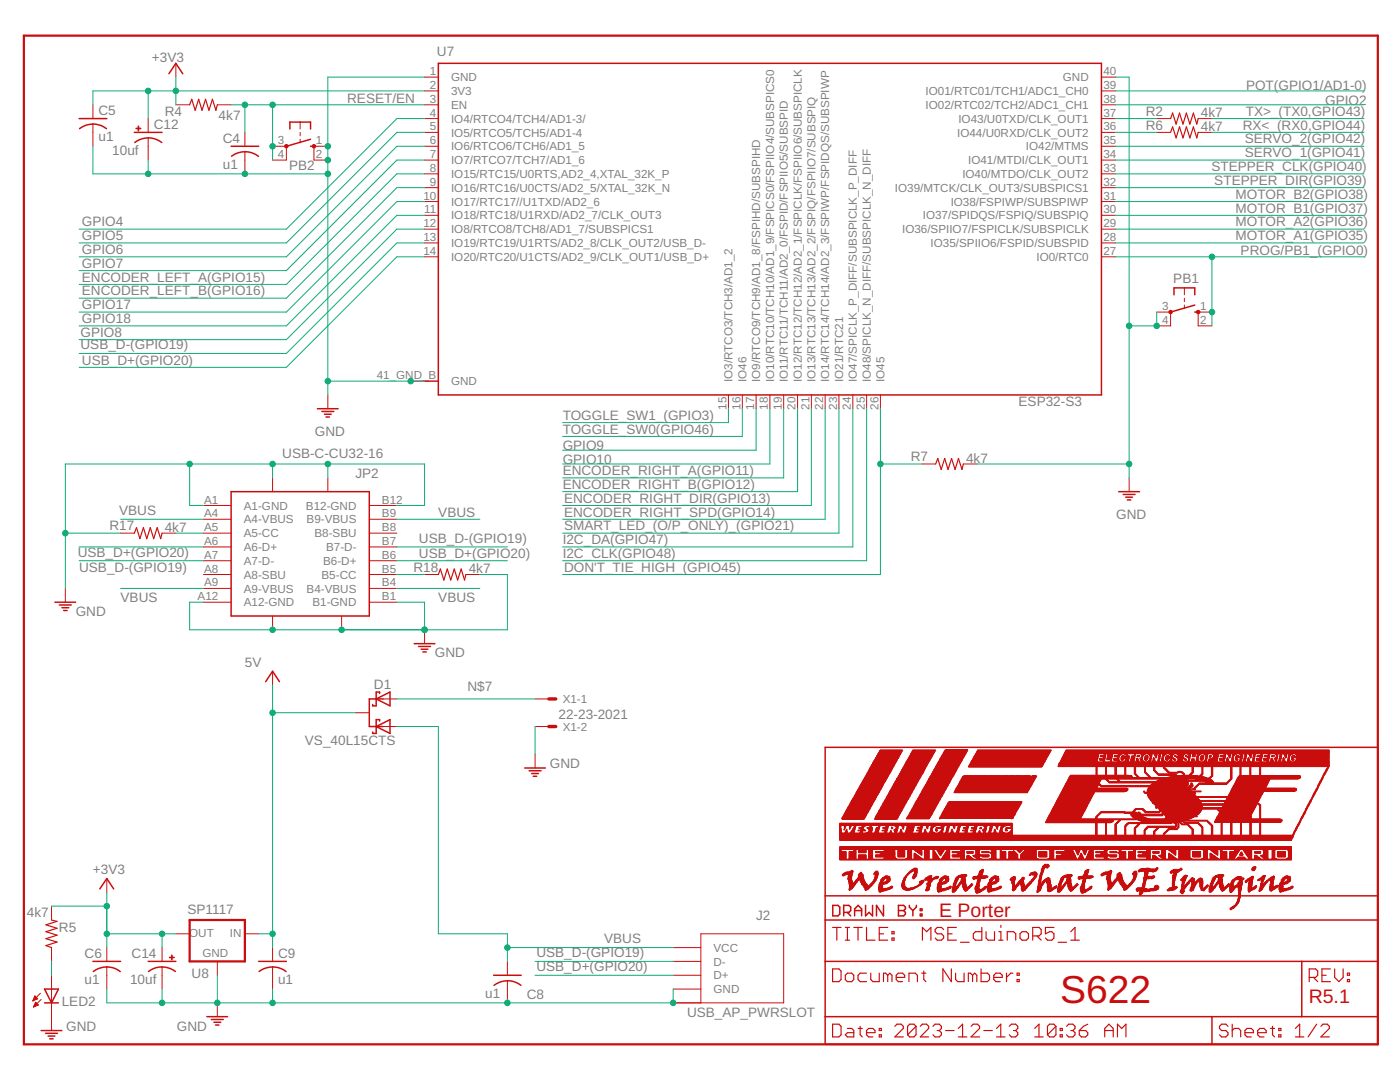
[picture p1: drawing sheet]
<svg xmlns="http://www.w3.org/2000/svg" width="279mm" height="216mm" viewBox="0 0 279 216" stroke-linecap="round" stroke-linejoin="round" font-family="sans-serif">
<defs><g id="words">
<text font-size="7.8" fill="#c90d0c" x="211.6" y="200.1">S622</text>
<g font-size="3.9" fill="#c90d0c">
<text x="187.4" y="182.9">E Porter</text>
<text x="261.2" y="200.1">R5.1</text>
</g>
<g font-size="2.7" fill="#808080">
<text x="87.2" y="11.3">U7</text>
<text x="30.3" y="12.4">+3V3</text>
<text x="248.7" y="17.9">POT(GPIO1/AD1-0)</text>
<text x="19.7" y="23">C5</text>
<text x="32.9" y="23.1">R4</text>
<text x="43.6" y="23.9">4k7</text>
<text x="69.3" y="20.6">RESET/EN</text>
<text x="228.6" y="23.1">R2</text>
<text x="239.7" y="23.4">4k7</text>
<text x="248.6" y="23.1">TX&gt;_(TX0,GPIO43)</text>
<text x="264.5" y="20.9">GPIO2</text>
<text x="19.7" y="28.2">u1</text>
<text x="30.7" y="25.7">C12</text>
<text x="44.5" y="28.5">C4</text>
<text x="228.6" y="25.9">R6</text>
<text x="239.7" y="26.1">4k7</text>
<text x="248" y="25.9">RX&lt;_(RX0,GPIO44)</text>
<text x="248.4" y="28.6">SERVO_2(GPIO42)</text>
<text x="22.4" y="31">10uf</text>
<text x="44.5" y="33.7">u1</text>
<text x="57.7" y="33.9">PB2</text>
<text x="241.8" y="34.1">STEPPER_CLK(GPIO40)</text>
<text x="248.4" y="31.4">SERVO_1(GPIO41)</text>
<text x="242.3" y="36.9">STEPPER_DIR(GPIO39)</text>
<text x="246.6" y="39.7">MOTOR_B2(GPIO38)</text>
<text x="16.3" y="45.2">GPIO4</text>
<text x="16.3" y="47.9">GPIO5</text>
<text x="246.6" y="47.9">MOTOR_A1(GPIO35)</text>
<text x="246.6" y="45.2">MOTOR_A2(GPIO36)</text>
<text x="246.6" y="42.4">MOTOR_B1(GPIO37)</text>
<text x="16.3" y="50.7">GPIO6</text>
<text x="16.3" y="53.4">GPIO7</text>
<text x="247.6" y="51">PROG/PB1_(GPIO0)</text>
<text x="16.3" y="56.2">ENCODER_LEFT_A(GPIO15)</text>
<text x="16.3" y="59">ENCODER_LEFT_B(GPIO16)</text>
<text x="234.2" y="56.5">PB1</text>
<text x="16.3" y="61.7">GPIO17</text>
<text x="16.3" y="64.5">GPIO18</text>
<text x="16.1" y="67.2">GPIO8</text>
<text x="16.1" y="69.7">USB_D-(GPIO19)</text>
<text x="16.3" y="72.7">USB_D+(GPIO20)</text>
<text x="112.3" y="83.8">TOGGLE_SW1_(GPIO3)</text>
<text x="203.3" y="81">ESP32-S3</text>
<text x="62.9" y="87.1">GND</text>
<text x="112.3" y="86.5">TOGGLE_SW0(GPIO46)</text>
<text x="112.3" y="89.8">GPIO9</text>
<text x="56.3" y="91.5">USB-C-CU32-16</text>
<text x="70.9" y="95.3">JP2</text>
<text x="112.3" y="92.6">GPIO10</text>
<text x="112.3" y="94.8">ENCODER_RIGHT_A(GPIO11)</text>
<text x="181.8" y="92.1">R7</text>
<text x="192.8" y="92.3">4k7</text>
<text x="112.3" y="97.6">ENCODER_RIGHT_B(GPIO12)</text>
<text x="112.6" y="100.3">ENCODER_RIGHT_DIR(GPIO13)</text>
<text x="21.9" y="105.9">R17</text>
<text x="23.8" y="102.8">VBUS</text>
<text x="32.9" y="106.1">4k7</text>
<text x="87.5" y="103.1">VBUS</text>
<text x="112.6" y="103.1">ENCODER_RIGHT_SPD(GPIO14)</text>
<text x="112.6" y="105.8">SMART_LED_(O/P_ONLY)_(GPIO21)</text>
<text x="222.8" y="103.6">GND</text>
<text x="15.5" y="111.1">USB_D+(GPIO20)</text>
<text x="83.6" y="108.3">USB_D-(GPIO19)</text>
<text x="83.6" y="111.3">USB_D+(GPIO20)</text>
<text x="112.3" y="108.6">I2C_DA(GPIO47)</text>
<text x="112.3" y="111.3">I2C_CLK(GPIO48)</text>
<text x="15.8" y="114.1">USB_D-(GPIO19)</text>
<text x="82.5" y="114.1">R18</text>
<text x="93.5" y="114.4">4k7</text>
<text x="112.6" y="114.1">DON'T_TIE_HIGH_(GPIO45)</text>
<text x="15.1" y="122.9">GND</text>
<text x="24.1" y="120.2">VBUS</text>
<text x="87.5" y="120.2">VBUS</text>
<text x="86.8" y="131.2">GND</text>
<text x="48.9" y="133.1">5V</text>
<text x="74.6" y="137.4">D1</text>
<text x="93.3" y="137.8">N$7</text>
<text x="111.5" y="143.5">22-23-2021</text>
<text x="60.9" y="148.7">VS_40L15CTS</text>
<text x="109.7" y="153.2">GND</text>
<text x="18.5" y="174.5">+3V3</text>
<text x="5.4" y="183">4k7</text>
<text x="37.4" y="182.5">SP1117</text>
<text x="150.9" y="183.6">J2</text>
<text x="11.8" y="186">R5</text>
<text x="16.9" y="191.2">C6</text>
<text x="26.3" y="191.2">C14</text>
<text x="55.5" y="191.2">C9</text>
<text x="107.1" y="191">USB_D-(GPIO19)</text>
<text x="120.6" y="188.3">VBUS</text>
<text x="16.9" y="196.4">u1</text>
<text x="26" y="196.4">10uf</text>
<text x="38.2" y="195.2">U8</text>
<text x="55.5" y="196.4">u1</text>
<text x="107.1" y="193.8">USB_D+(GPIO20)</text>
<text x="12.3" y="200.7">LED2</text>
<text x="96.9" y="199.1">u1</text>
<text x="105.1" y="199.4">C8</text>
<text x="137.1" y="202.9">USB_AP_PWRSLOT</text>
<text x="13.2" y="205.6">GND</text>
<text x="35.3" y="205.6">GND</text>
</g>
<g font-size="2.3" fill="#808080">
<text x="85.8" y="15">1</text>
<text x="85.8" y="17.8">2</text>
<text x="90" y="16.2">GND</text>
<text x="212.1" y="16.2">GND</text>
<text x="220.2" y="15">40</text>
<text x="220.2" y="17.8">39</text>
<text x="85.8" y="20.5">3</text>
<text x="85.8" y="23.3">4</text>
<text x="90" y="19">3V3</text>
<text x="90" y="21.7">EN</text>
<text x="184.7" y="21.7">IO02/RTC02/TCH2/ADC1_CH1</text>
<text x="184.7" y="19">IO01/RTC01/TCH1/ADC1_CH0</text>
<text x="220.2" y="23.3">37</text>
<text x="220.2" y="20.5">38</text>
<text x="55.5" y="28.8">3</text>
<text x="63" y="28.8">1</text>
<text x="85.8" y="26">5</text>
<text x="85.8" y="28.8">6</text>
<text x="90" y="24.5">IO4/RTCO4/TCH4/AD1-3/</text>
<text x="90" y="27.2">IO5/RTCO5/TCH5/AD1-4</text>
<text x="191" y="27.2">IO44/U0RXD/CLK_OUT2</text>
<text x="191.3" y="24.5">IO43/U0TXD/CLK_OUT1</text>
<text x="220.2" y="26">36</text>
<text x="220.2" y="28.8">35</text>
<text x="55.5" y="31.5">4</text>
<text x="63" y="31.5">2</text>
<text x="85.8" y="31.5">7</text>
<text x="85.8" y="34.3">8</text>
<text x="90" y="30">IO6/RTCO6/TCH6/AD1_5</text>
<text x="90" y="32.8">IO7/RTCO7/TCH7/AD1_6</text>
<text x="90" y="35.5">IO15/RTC15/U0RTS,AD2_4,XTAL_32K_P</text>
<text x="192.1" y="35.5">IO40/MTDO/CLK_OUT2</text>
<text x="193.2" y="32.8">IO41/MTDI/CLK_OUT1</text>
<text x="204.7" y="30">IO42/MTMS</text>
<text x="220.2" y="31.5">34</text>
<text x="220.2" y="34.3">33</text>
<text x="84.5" y="39.8">10</text>
<text x="85.8" y="37.1">9</text>
<text x="90" y="38.3">IO16/RTC16/U0CTS/AD2_5/XTAL_32K_N</text>
<text x="90" y="41">IO17/RTC17//U1TXD/AD2_6</text>
<text x="178.6" y="38.3">IO39/MTCK/CLK_OUT3/SUBSPICS1</text>
<text x="189.7" y="41">IO38/FSPIWP/SUBSPIWP</text>
<text x="220.2" y="39.8">31</text>
<text x="220.2" y="37.1">32</text>
<text x="84.5" y="45.3">12</text>
<text x="84.7" y="42.6">11</text>
<text x="90" y="43.8">IO18/RTC18/U1RXD/AD2_7/CLK_OUT3</text>
<text x="90" y="46.5">IO8/RTCO8/TCH8/AD1_7/SUBSPICS1</text>
<text x="180" y="46.5">IO36/SPIIO7/FSPICLK/SUBSPICLK</text>
<text x="184.2" y="43.8">IO37/SPIDQS/FSPIQ/SUBSPIQ</text>
<text x="220.2" y="42.6">30</text>
<text x="220.2" y="45.3">29</text>
<text x="84.5" y="48.1">13</text>
<text x="84.5" y="50.8">14</text>
<text x="90" y="49.3">IO19/RTC19/U1RTS/AD2_8/CLK_OUT2/USB_D-</text>
<text x="90" y="52.1">IO20/RTC20/U1CTS/AD2_9/CLK_OUT1/USB_D+</text>
<text x="185.7" y="49.3">IO35/SPIIO6/FSPID/SUBSPID</text>
<text x="206.9" y="52.1">IO0/RTC0</text>
<text x="220.2" y="50.8">27</text>
<text x="220.2" y="48.1">28</text>
<text x="231.9" y="61.9">3</text>
<text x="231.9" y="64.6">4</text>
<text x="239.5" y="61.9">1</text>
<text x="239.5" y="64.6">2</text>
<text x="75.2" y="75.7">41_GND_B</text>
<text x="90" y="76.9">GND</text>
<text x="146.2" y="76.3" transform="rotate(-90 146.2 76.3)">IO3/RTCO3/TCH3/AD1_2</text>
<text x="149" y="76.3" transform="rotate(-90 149 76.3)">IO46</text>
<text x="151.7" y="76.3" transform="rotate(-90 151.7 76.3)">IO9/RTCO9/TCH9/AD1_8/FSPIHD/SUBSPIHD</text>
<text x="154.5" y="76.3" transform="rotate(-90 154.5 76.3)">IO10/RTC10/TCH10/AD1_9/FSPICS0/FSPIIO4/SUBSPICS0</text>
<text x="157.2" y="76.3" transform="rotate(-90 157.2 76.3)">IO11/RTC11/TCH11/AD2_0/FSPID/FSPIIO5/SUBSPID</text>
<text x="160" y="76.3" transform="rotate(-90 160 76.3)">IO12/RTC12/TCH12/AD2_1/FSPICLK/FSPIIO6/SUBSPICLK</text>
<text x="162.7" y="76.3" transform="rotate(-90 162.7 76.3)">IO13/RTC13/TCH13/AD2_2/FSPIQ/FSPIIO7/SUBSPIQ</text>
<text x="165.5" y="76.3" transform="rotate(-90 165.5 76.3)">IO14/RTC14/TCH14/AD2_3/FSPIWP/FSPIDQS/SUBSPIWP</text>
<text x="168.3" y="76.3" transform="rotate(-90 168.3 76.3)">IO21/RTC21</text>
<text x="171" y="76.3" transform="rotate(-90 171 76.3)">IO47/SPICLK_P_DIFF/SUBSPICLK_P_DIFF</text>
<text x="173.8" y="76.3" transform="rotate(-90 173.8 76.3)">IO48/SPICLK_N_DIFF/SUBSPICLK_N_DIFF</text>
<text x="176.5" y="76.3" transform="rotate(-90 176.5 76.3)">IO45</text>
<text x="145" y="81.8" transform="rotate(-90 145 81.8)">15</text>
<text x="147.7" y="81.8" transform="rotate(-90 147.7 81.8)">16</text>
<text x="150.5" y="81.8" transform="rotate(-90 150.5 81.8)">17</text>
<text x="153.3" y="81.8" transform="rotate(-90 153.3 81.8)">18</text>
<text x="156" y="81.8" transform="rotate(-90 156 81.8)">19</text>
<text x="158.8" y="81.8" transform="rotate(-90 158.8 81.8)">20</text>
<text x="161.5" y="81.8" transform="rotate(-90 161.5 81.8)">21</text>
<text x="164.3" y="81.8" transform="rotate(-90 164.3 81.8)">22</text>
<text x="167.1" y="81.8" transform="rotate(-90 167.1 81.8)">23</text>
<text x="169.8" y="81.8" transform="rotate(-90 169.8 81.8)">24</text>
<text x="172.6" y="81.8" transform="rotate(-90 172.6 81.8)">25</text>
<text x="175.3" y="81.8" transform="rotate(-90 175.3 81.8)">26</text>
<text x="40.7" y="100.5">A1</text>
<text x="48.7" y="101.7">A1-GND</text>
<text x="61.1" y="101.7">B12-GND</text>
<text x="76.2" y="100.5">B12</text>
<text x="40.7" y="103.2">A4</text>
<text x="40.7" y="106">A5</text>
<text x="48.7" y="104.4">A4-VBUS</text>
<text x="48.7" y="107.2">A5-CC</text>
<text x="61.2" y="104.4">B9-VBUS</text>
<text x="62.8" y="107.2">B8-SBU</text>
<text x="76.2" y="103.2">B9</text>
<text x="76.2" y="106">B8</text>
<text x="40.7" y="108.7">A6</text>
<text x="40.7" y="111.5">A7</text>
<text x="48.7" y="110">A6-D+</text>
<text x="48.7" y="112.7">A7-D-</text>
<text x="64.5" y="112.7">B6-D+</text>
<text x="65.1" y="110">B7-D-</text>
<text x="76.2" y="108.7">B7</text>
<text x="76.2" y="111.5">B6</text>
<text x="39.4" y="119.8">A12</text>
<text x="40.7" y="114.3">A8</text>
<text x="40.7" y="117">A9</text>
<text x="48.7" y="115.5">A8-SBU</text>
<text x="48.7" y="118.2">A9-VBUS</text>
<text x="61.2" y="118.2">B4-VBUS</text>
<text x="64.2" y="115.5">B5-CC</text>
<text x="76.2" y="114.3">B5</text>
<text x="76.2" y="117">B4</text>
<text x="76.2" y="119.8">B1</text>
<text x="48.7" y="121">A12-GND</text>
<text x="62.4" y="121">B1-GND</text>
<text x="112.3" y="140.3">X1-1</text>
<text x="112.3" y="145.8">X1-2</text>
<text x="37.8" y="187">OUT</text>
<text x="40.4" y="191">GND</text>
<text x="45.9" y="187">IN</text>
<text x="142.4" y="189.9">VCC</text>
<text x="142.4" y="195.4">D+</text>
<text x="142.4" y="192.7">D-</text>
<text x="142.4" y="198.2">GND</text>
</g>
</g></defs>
<path d="M4.8 7.1h270.2v201.3h-270.2zM37.8 183.6h11.1v8.2h-11.1z" fill="none" stroke="#c90d0c" stroke-width=".44"/>
<g fill="none" stroke="#c90d0c" stroke-width=".3">
<path d="M33.7 14.7l1.4-2.1 1.4 2.1M87.5 12.6h132.3v66.2h-132.3zM15.8 23.7h5.5M15.9 25.7a4.3 4.3 0 0 1 5.4 0M26.8 26.4h5.5M26.9 28.4a4.4 4.4 0 0 1 5.4 0M46.1 29.2h5.5M46.2 31.2a4.4 4.4 0 0 1 5.4 0M57.8 25.7v-1.3h4.2v1.3M62 29.2h.7M62 27.8l-4.9 1.4M234.3 58.8v-1.4h4.1v1.4"/>
<path d="M238.4 62.3h.7M238.4 60.9l-4.8 1.4M46.1 98.1h27.6v24.8h-27.6zM63.4 81.6h4.1M64.2 82.1h2.4M64.7 82.7h1.4M65.1 83.2h.6M223.3 98.1h4.1M224.2 98.7h2.3M224.7 99.2h1.3M225 99.8h.7M11 120.2h4.1"/>
<path d="M11.9 120.7h2.3M12.4 121.3h1.3M12.7 121.8h.7M53 136l1.4-2.1 1.4 2.1M75.1 139.5l2.7-1.4v2.7zM75.8 138.4v-.3h-.7v2.7h-.7v-.2M76.5 139.5h-2.8v5.5h2.8M82.7 128.4h4.1M83.5 129h2.4M84.1 129.5h1.3M84.4 130.1h.7M75.1 145l2.7-1.4v2.7z"/>
<path d="M75.8 143.9v-.3h-.7v2.7h-.7v-.2M104.7 153.2h4.1M105.6 153.8h2.4M106.1 154.3h1.4M106.4 154.9h.7M164.7 149.1h110.3v59.3h-110.3zM19.9 177.4l1.4-2.1 1.4 2.1M164.7 178.8h110.3M8.9 197.4h2.8l-1.4 2.7zM18.5 191.8h5.6M18.6 193.8a4.4 4.4 0 0 1 5.4 .1M29.6 191.8h5.5"/>
<path d="M35 193.8a4.4 4.4 0 0 0-5.4 .1M51.6 191.8h5.5M51.7 193.8a4.4 4.4 0 0 1 5.4 .1M98.5 194.6h5.5M101.3 195.7a4.4 4.4 0 0 1 2.7 .9M101.3 195.7a4.3 4.3 0 0 0-2.7 .9M164.7 191.8h110.3M164.7 183.6h110.3M166.2 180.7h1l.4 .3v1.4l-.4 .4h-1zM168.4 182.1h1l.4-.4v-.7l-.4-.3h-1v2.1M169.1 182.1l.7 .7M170.6 182.8v-1.4l.7-.7 .7 .7v1.4"/>
<path d="M170.6 181.7h1.4M172.7 180.7v2.1l.7-.7 .7 .7v-2.1M176.3 180.7v2.1l-1.4-2.1v2.1M179.3 180.7h1l.4 .3v.4l-.4 .3 .4 .4v.3l-.4 .4h-1zM179.3 181.7h1M181.5 180.7v.3l.7 .7M182.2 181.7v1.1M182.9 180.7v.3l-.7 .7M183.7 182.4h.3v.4h-.3zM183.7 181.4h.3v.3h-.3zM259.8 191.8v11.1M8.2 205.6h4.1"/>
<path d="M8.9 200.1h2.8M9.1 206.2h2.4M9.6 206.7h1.3M9.9 207.3h.7M41.3 202.9h4.1M42.2 203.4h2.4M42.7 204h1.3M43 204.5h.7M164.7 202.9h110.3M241.9 202.9v5.5"/>
</g>
<g fill="none" stroke="#c90d0c" stroke-width=".23">
<path d="M37.8 20.9l.5-1.1 .6 2.2 .7-2.2 .7 2.2 .7-2.2 .7 2.2 .7-2.2 .7 2.2 .3-1.1M233.6 23.7l.4-1.1 .7 2.2 .7-2.2 .7 2.2 .7-2.2 .7 2.2 .7-2.2 .6 2.2 .3-1.1M233.6 26.4l.4-1.1 .7 2.2 .7-2.2 .7 2.2 .7-2.2 .7 2.2 .7-2.2 .6 2.2 .3-1.1M186.7 92.6l.5-1.1 .6 2.2 .7-2.2 .7 2.2 .7-2.2 .7 2.2 .7-2.2 .7 2.2 .3-1.1M26.8 106.4l.4-1.1 .7 2.2 .7-2.2 .7 2.2 .7-2.2 .7 2.2 .7-2.2 .7 2.2 .2-1.1M87.5 114.6l.4-1.1 .7 2.2 .7-2.2 .7 2.2 .7-2.2 .6 2.2 .7-2.2 .7 2.2 .3-1.1M10.3 183.6l1.1 .3-2.2 .6 2.2 .7-2.2 .7 2.2 .7-2.2 .7 2.2 .7-2.2 .7 1.1 .4M166.2 193.3h1.2l.5 .5v1.7l-.5 .4h-1.2zM166.2 185.1h1.7M167 185.1v2.5M168.7 194.6l.4-.4h.9l.4 .4v.9l-.4 .4h-.9l-.4-.4zM168.7 185.1h.8"/>
<path d="M168.7 187.6h.8M169.1 185.1v2.5M170.4 185.1h1.7M171.2 185.1v2.5M172.9 185.1v2.5h1.7M172.9 194.2h-1.2l-.5 .4v.9l.5 .4h1.2M173.8 194.2v1.3l.4 .4h1.3v-1.7M175.5 186.3h.8M177.2 185.1h-1.7v2.5h1.7M177.2 194.6l-.5-.4h-.4v1.7M177.2 194.6l.4-.4 .4 .4v1.3M177.2 194.6v1.3"/>
<path d="M178 187.2h.4v.4h-.4zM178 185.9h.4v.4h-.4zM178.9 195h1.7v-.4l-.5-.4h-.8l-.4 .4v.9l.4 .4h.8M181.4 195.9v-1.7h1.3l.4 .4v1.3M183.9 194.2h.9M184.1 187.6v-2.5l.8 .8 .9-.8v2.5M184.4 193.8v1.7l.4 .4M188.3 185.5l-.4-.4h-.9l-.4 .4v.4l.4 .4h.9l.4 .5v.4l-.4 .4h-.9l-.4-.4M189.2 186.3h.8M189.9 193.3v2.6l-1.7-2.6v2.6M190.7 194.2v1.3l.4 .4h1.3v-1.7M190.9 185.1h-1.7v2.5h1.7"/>
<path d="M191.7 188h1.7M194.1 194.6l-.4-.4h-.4v1.7M194.1 194.6v1.3M194.1 194.6l.4-.4 .4 .4v1.3M195.8 193.3v2.6h1.3l.4-.4v-.9l-.4-.4h-1.3M195.9 185.1v2.5h-1.2l-.5-.4v-.9l.5-.4h1.2M196.8 185.9v1.3l.4 .4h1.3v-1.7M198.3 195h1.7v-.4l-.4-.4h-.8l-.5 .4v.9l.5 .4h.8M199.3 187.6h.9M199.3 185.9h.4v1.7M199.7 184.6v.5M200.9 194.2v1.7"/>
<path d="M201 187.6v-1.7h1.3l.4 .4v1.3M202.1 194.2h-.4l-.8 .8M203 195.5h.4v.4h-.4zM203 194.2h.4v.4h-.4zM203.6 186.3l.4-.4h.8l.5 .4v.9l-.5 .4h-.8l-.4-.4zM206.1 186.8h1.3l.4-.5v-.8l-.4-.4h-1.3v2.5M206.9 186.8l.9 .8M210.3 185.1h-1.7v1.2l.9-.4h.4l.4 .4v.9l-.4 .4h-.8l-.5-.4M211.2 188h1.7M213.7 187.6h1.7M213.7 185.9l.8-.8v2.5M261.3 195h1.3l.4-.4v-.8l-.4-.5h-1.3v2.6"/>
<path d="M262.1 195l.9 .9M263.8 194.6h.9M265.5 193.3h-1.7v2.6h1.7M266.4 193.3v1.7l.8 .9 .9-.9v-1.7M268.9 195.5h.4v.4h-.4zM268.9 194.2h.4v.4h-.4zM166.2 204.4h1.2l.5 .4v1.7l-.5 .4h-1.2zM169.1 205.2h.9l.4 .4v1.3h-1.3l-.4-.4 .4-.4h1.3M171.2 205.2h.9M171.7 204.8v1.7l.4 .4M172.9 206.1h1.7v-.5l-.4-.4h-.8l-.5 .4v.9l.5 .4h.8M175.5 206.5h.4v.4h-.4z"/>
<path d="M175.5 205.2h.4v.4h-.4zM178.6 204.8l.4-.4h.9l.4 .4v.4l-1.7 1.7h1.7M182.8 204.8v1.7l-.4 .4h-.9l-.4-.4M182.8 204.8l-.4-.4h-.9l-.4 .4v1.7M182.8 204.8l-1.7 1.7M183.7 204.8l.4-.4h.8l.4 .4v.4l-1.6 1.7h1.6M186.2 204.8l.4-.4h.9l.4 .4v.4l-.4 .4M187 205.6h.5M187.5 205.6l.4 .5v.4l-.4 .4h-.9l-.4-.4M188.7 205.6h1.7M191.3 206.9h1.7M191.3 205.2l.8-.8v2.5"/>
<path d="M193.8 204.8l.4-.4h.9l.4 .4v.4l-1.7 1.7h1.7M196.3 205.6h1.7M198.9 206.9h1.7M198.9 205.2l.8-.8v2.5M201.4 204.8l.4-.4h.9l.4 .4v.4l-.4 .4M202.3 205.6h.4M202.7 205.6l.4 .5v.4l-.4 .4h-.9l-.4-.4M206.5 206.9h1.7M206.5 205.2l.8-.8v2.5M210.7 204.8v1.7l-.4 .4h-.8l-.5-.4M210.7 204.8l-.4-.4h-.8l-.5 .4v1.7M210.7 204.8l-1.7 1.7"/>
<path d="M211.6 206.5h.4v.4h-.4zM211.6 205.2h.4v.4h-.4zM212.9 204.8l.4-.4h.8l.4 .4v.4l-.4 .4M213.7 205.6h.4M214.1 205.6l.4 .5v.4l-.4 .4h-.8l-.4-.4M215.4 205.6h1.3l.4 .5v.4l-.4 .4h-.9l-.4-.4zM217.1 204.4l-.9 .4-.8 .8M220.5 205.6h1.7M220.5 206.9v-1.7l.8-.8 .9 .8v1.7M223 206.9v-2.5l.9 .8 .8-.8v2.5M245.1 204.8l-.5-.4h-.8l-.4 .4v.4l.4 .4h.8l.5 .5v.4l-.5 .4h-.8l-.4-.4M245.9 205.6l.4-.4h.9l.4 .4v1.3"/>
<path d="M245.9 204.4v2.5M248.5 206.1h1.6v-.5l-.4-.4h-.8l-.4 .4v.9l.4 .4h.8M251 206.1h1.7v-.5l-.4-.4h-.9l-.4 .4v.9l.4 .4h.9M253.5 205.2h.9M254 204.8v1.7l.4 .4M255.2 206.5h.4v.4h-.4zM255.2 205.2h.4v.4h-.4zM258.5 206.9h1.7M258.5 205.2l.9-.8v2.5M262.8 204.4l-1.7 2.5M263.6 204.8l.4-.4h.9l.4 .4v.4l-1.7 1.7h1.7"/>
</g>
<g fill="#c90d0c" stroke="#c90d0c" stroke-width=".2">
<path d="M245.5 181.4l.3 .1z"/>
<path d="M245.5 181.4h.4z"/>
<path d="M245.5 181.3l.4 .1z"/>
<path d="M245.5 181.2l.7 .1z"/>
<path d="M245.7 181.1l.6 .1z"/>
<path d="M245.8 181l.6 .1z"/>
<path d="M245.9 180.9l.5 .1z"/>
<path d="M246.1 180.8l.4 .1z"/>
<path d="M246.2 180.7l.4 .1z"/>
<path d="M246.4 180.7h.3z"/>
<path d="M246.5 180.6l.3 .1z"/>
<path d="M246.5 180.5l.4 .1z"/>
<path d="M246.6 180.4l.3 .1z"/>
<path d="M246.6 180.3l.4 .1z"/>
<path d="M246.7 180.2l.4 .1z"/>
<path d="M246.8 180.1l.3 .1z"/>
<path d="M246.8 180.1h.3z"/>
<path d="M246.8 180l.4 .1z"/>
<path d="M246.9 179.9l.3 .1z"/>
<path d="M247 179.8l.3 .1z"/>
<path d="M247 179.7l.3 .1z"/>
<path d="M247 179.6l.3 .1z"/>
<path d="M247 179.6h.3z"/>
<path d="M247.1 179.5l.2 .1z"/>
<path d="M247.1 179.4l.3 .1z"/>
<path d="M247.1 179.3l.3 .1z"/>
<path d="M247.1 179.2l.3 .1z"/>
<path d="M247.1 179.1l.4 .1z"/>
<path d="M247.1 179l.4 .1z"/>
<path d="M247.2 179h.4z"/>
<path d="M247.2 178.9l.3 .1z"/>
<path d="M247.2 178.8l.3 .1z"/>
<path d="M247.1 178.7l.4 .1z"/>
<path d="M247.1 178.6l.4 .1z"/>
<path d="M227.4 178.5l.1 .1z"/>
<path d="M247.2 178.5l.3 .1z"/>
<path d="M227.4 178.4l.2 .1z"/>
<path d="M247.1 178.4l.5 .1z"/>
<path d="M227.4 178.4h.4z"/>
<path d="M247.2 178.4h.4z"/>
<path d="M227.4 178.3l.5 .1z"/>
<path d="M235.9 178.3l.1 .1z"/>
<path d="M247.2 178.3l.4 .1z"/>
<path d="M194.9 178.2l.1 .1z"/>
<path d="M215.9 178.2l.1 .1z"/>
<path d="M227.4 178.2l.6 .1z"/>
<path d="M235.8 178.2l.3 .1z"/>
<path d="M247.2 178.2l.4 .1z"/>
<path d="M194.8 178.1l.5 .1z"/>
<path d="M215.9 178.1l.4 .1z"/>
<path d="M227.5 178.1l.5 .1z"/>
<path d="M235.8 178.1l.3 .1z"/>
<path d="M247.2 178.1l.4 .1z"/>
<path d="M194.8 178l.7 .1z"/>
<path d="M207 178l.1 .1z"/>
<path d="M215.8 178l.7 .1z"/>
<path d="M227.6 178l.5 .1z"/>
<path d="M235.6 178l.6 .1z"/>
<path d="M245.5 178l.3 .1z"/>
<path d="M247.2 178l.4 .1z"/>
<path d="M175.5 177.9l.3 .1z"/>
<path d="M187.2 177.9l.3 .1z"/>
<path d="M190.1 177.9l.4 .1z"/>
<path d="M194.8 177.9l.9 .1z"/>
<path d="M197.2 177.9l.3 .1z"/>
<path d="M207 177.9l.2 .1z"/>
<path d="M211.1 177.9l.4 .1z"/>
<path d="M215.8 177.9l.9 .1z"/>
<path d="M227.6 177.9l.5 .1z"/>
<path d="M235.5 177.9l.8 .1z"/>
<path d="M241.3 177.9l.4 .1z"/>
<path d="M245.5 177.9l.4 .1z"/>
<path d="M247.2 177.9l.4 .1z"/>
<path d="M249.2 177.9l.2 .1z"/>
<path d="M255.4 177.9l.3 .1z"/>
<path d="M175.4 177.8l.6 .1z"/>
<path d="M187.1 177.8l.6 .1z"/>
<path d="M190.1 177.8l.5 .1z"/>
<path d="M194.7 177.8l1.1 .1z"/>
<path d="M197.1 177.8l.6 .1z"/>
<path d="M207 177.8l.3 .1z"/>
<path d="M209.2 177.8l.3 .1z"/>
<path d="M211.1 177.8l.5 .1z"/>
<path d="M215.7 177.8l1.1 .1z"/>
<path d="M227.6 177.8l1.3 .1z"/>
<path d="M235.5 177.8l.9 .1z"/>
<path d="M241.3 177.8l.5 .1z"/>
<path d="M245.5 177.8l.4 .1z"/>
<path d="M247.2 177.8l.4 .1z"/>
<path d="M249.2 177.8l.2 .1z"/>
<path d="M255.4 177.8l.5 .1z"/>
<path d="M175.4 177.8h.9z"/>
<path d="M187.1 177.8h.9z"/>
<path d="M190.1 177.8h.5z"/>
<path d="M192.6 177.8h.2z"/>
<path d="M194.7 177.8h1.2z"/>
<path d="M197.1 177.8h.9z"/>
<path d="M204 177.8h.1z"/>
<path d="M207 177.8h.4z"/>
<path d="M209.1 177.8h.7z"/>
<path d="M211.1 177.8h.6z"/>
<path d="M213.6 177.8h.2z"/>
<path d="M215.7 177.8h1.3z"/>
<path d="M226.9 177.8h.2z"/>
<path d="M227.4 177.8h2.1z"/>
<path d="M235.6 177.8h.8z"/>
<path d="M241.3 177.8h.6z"/>
<path d="M243.9 177.8h.2z"/>
<path d="M245.4 177.8h.6z"/>
<path d="M247.1 177.8h.5z"/>
<path d="M249.1 177.8h.4z"/>
<path d="M251.2 177.8h.3z"/>
<path d="M253.6 177.8h.1z"/>
<path d="M255.4 177.8h.8z"/>
<path d="M175.4 177.7l1.3 .1z"/>
<path d="M184.7 177.7l.5 .1z"/>
<path d="M187.1 177.7l1.3 .1z"/>
<path d="M190.1 177.7l.6 .1z"/>
<path d="M192.5 177.7l.5 .1z"/>
<path d="M194.7 177.7l1.3 .1z"/>
<path d="M197.1 177.7l1.3 .1z"/>
<path d="M202.1 177.7l.3 .1z"/>
<path d="M204 177.7l.3 .1z"/>
<path d="M207 177.7l.6 .1z"/>
<path d="M209.1 177.7l.8 .1z"/>
<path d="M211.1 177.7l.7 .1z"/>
<path d="M213.6 177.7l.4 .1z"/>
<path d="M215.7 177.7l1.3 .1z"/>
<path d="M226.8 177.7l3.5 .1z"/>
<path d="M233 177.7l.5 .1z"/>
<path d="M235.6 177.7l.7 .1z"/>
<path d="M237.5 177.7l.5 .1z"/>
<path d="M240.1 177.7l.2 .1z"/>
<path d="M241.3 177.7l.7 .1z"/>
<path d="M243.8 177.7l.4 .1z"/>
<path d="M245.4 177.7l.7 .1z"/>
<path d="M247.1 177.7l.5 .1z"/>
<path d="M249.1 177.7l.6 .1z"/>
<path d="M251.2 177.7l.4 .1z"/>
<path d="M253.5 177.7l.3 .1z"/>
<path d="M255.4 177.7l1.2 .1z"/>
<path d="M169.5 177.6l.1 .1z"/>
<path d="M172.7 177.6l.2 .1z"/>
<path d="M175.4 177.6l1.5 .1z"/>
<path d="M180.8 177.6l.7 .1z"/>
<path d="M184.7 177.6l.6 .1z"/>
<path d="M187.1 177.6l1.5 .1z"/>
<path d="M190.1 177.6l.7 .1z"/>
<path d="M192.4 177.6l.6 .1z"/>
<path d="M194.7 177.6l1.5 .1z"/>
<path d="M197.1 177.6l1.5 .1z"/>
<path d="M202.1 177.6l.3 .1z"/>
<path d="M203.9 177.6l.7 .1z"/>
<path d="M207.1 177.6l.5 .1z"/>
<path d="M209.1 177.6l.9 .1z"/>
<path d="M211.1 177.6l.7 .1z"/>
<path d="M213.5 177.6l.6 .1z"/>
<path d="M215.7 177.6l1.5 .1z"/>
<path d="M221.1 177.6l.1 .1z"/>
<path d="M224.3 177.6l.2 .1z"/>
<path d="M226.8 177.6l3.9 .1z"/>
<path d="M233 177.6l1.1 .1z"/>
<path d="M235.7 177.6l.6 .1z"/>
<path d="M237.5 177.6l.7 .1z"/>
<path d="M239.7 177.6l.7 .1z"/>
<path d="M241.3 177.6l.8 .1z"/>
<path d="M243.7 177.6l.6 .1z"/>
<path d="M245.4 177.6l.8 .1z"/>
<path d="M247.1 177.6l.5 .1z"/>
<path d="M249.1 177.6l.7 .1z"/>
<path d="M251.3 177.6l.5 .1z"/>
<path d="M253.5 177.6l.5 .1z"/>
<path d="M255.4 177.6l1.4 .1z"/>
<path d="M169.4 177.5l.3 .1z"/>
<path d="M172.7 177.5l.3 .1z"/>
<path d="M175.3 177.5l1.9 .1z"/>
<path d="M180.6 177.5l1.1 .1z"/>
<path d="M184.7 177.5l.7 .1z"/>
<path d="M187.1 177.5l1.8 .1z"/>
<path d="M190.1 177.5l.8 .1z"/>
<path d="M192.4 177.5l.7 .1z"/>
<path d="M194.7 177.5l.8 .1z"/>
<path d="M195.6 177.5l.8 .1z"/>
<path d="M197.1 177.5l1.8 .1z"/>
<path d="M202 177.5l.5 .1z"/>
<path d="M203.9 177.5l.8 .1z"/>
<path d="M207.1 177.5l.5 .1z"/>
<path d="M209.1 177.5l1 .1z"/>
<path d="M211.1 177.5l.8 .1z"/>
<path d="M213.5 177.5l.6 .1z"/>
<path d="M215.7 177.5l.8 .1z"/>
<path d="M216.6 177.5l.8 .1z"/>
<path d="M221.1 177.5l.2 .1z"/>
<path d="M224.3 177.5l.4 .1z"/>
<path d="M226.8 177.5l4 .1z"/>
<path d="M233 177.5l1.4 .1z"/>
<path d="M235.7 177.5l.6 .1z"/>
<path d="M237.5 177.5l.7 .1z"/>
<path d="M239.7 177.5l.7 .1z"/>
<path d="M241.3 177.5l.9 .1z"/>
<path d="M243.7 177.5l.7 .1z"/>
<path d="M245.4 177.5l.8 .1z"/>
<path d="M247.1 177.5l.5 .1z"/>
<path d="M249.1 177.5l.9 .1z"/>
<path d="M251.3 177.5l.5 .1z"/>
<path d="M253.4 177.5l.7 .1z"/>
<path d="M255.3 177.5l1.8 .1z"/>
<path d="M169.4 177.4l.4 .1z"/>
<path d="M172.6 177.4l.6 .1z"/>
<path d="M175.3 177.4l2.2 .1z"/>
<path d="M180.4 177.4l1.7 .1z"/>
<path d="M184.8 177.4l.6 .1z"/>
<path d="M187.1 177.4l2.1 .1z"/>
<path d="M190.1 177.4l.8 .1z"/>
<path d="M192.4 177.4l.8 .1z"/>
<path d="M194.6 177.4l.8 .1z"/>
<path d="M195.9 177.4l.5 .1z"/>
<path d="M197.1 177.4l2.1 .1z"/>
<path d="M202 177.4l.7 .1z"/>
<path d="M203.9 177.4l.8 .1z"/>
<path d="M207.1 177.4l.6 .1z"/>
<path d="M209.1 177.4l1.2 .1z"/>
<path d="M211.1 177.4l.8 .1z"/>
<path d="M213.4 177.4l.8 .1z"/>
<path d="M215.6 177.4l.9 .1z"/>
<path d="M216.9 177.4l.6 .1z"/>
<path d="M221.1 177.4l.3 .1z"/>
<path d="M224.2 177.4l.6 .1z"/>
<path d="M226.7 177.4l4.4 .1z"/>
<path d="M233.1 177.4l1.4 .1z"/>
<path d="M235.8 177.4l.5 .1z"/>
<path d="M237.6 177.4l.7 .1z"/>
<path d="M239.7 177.4l.8 .1z"/>
<path d="M241.3 177.4l.9 .1z"/>
<path d="M243.6 177.4l.9 .1z"/>
<path d="M245.4 177.4l.9 .1z"/>
<path d="M247.1 177.4l.6 .1z"/>
<path d="M249.1 177.4l1 .1z"/>
<path d="M251.3 177.4l.6 .1z"/>
<path d="M253.4 177.4l.8 .1z"/>
<path d="M255.3 177.4l2.1 .1z"/>
<path d="M169.4 177.3l.5 .1z"/>
<path d="M172.6 177.3l.7 .1z"/>
<path d="M175.3 177.3l2.4 .1z"/>
<path d="M180.2 177.3l2.1 .1z"/>
<path d="M184.8 177.3l.7 .1z"/>
<path d="M187 177.3l2.4 .1z"/>
<path d="M190.1 177.3l.9 .1z"/>
<path d="M192.3 177.3l.9 .1z"/>
<path d="M194.6 177.3l.8 .1z"/>
<path d="M196 177.3l.6 .1z"/>
<path d="M197 177.3l2.4 .1z"/>
<path d="M202.1 177.3l.6 .1z"/>
<path d="M203.8 177.3l.9 .1z"/>
<path d="M207.1 177.3l.6 .1z"/>
<path d="M209.1 177.3l1.3 .1z"/>
<path d="M211.1 177.3l.9 .1z"/>
<path d="M213.3 177.3l.9 .1z"/>
<path d="M215.6 177.3l.9 .1z"/>
<path d="M217.1 177.3l.6 .1z"/>
<path d="M221.1 177.3l.5 .1z"/>
<path d="M224.2 177.3l.7 .1z"/>
<path d="M226.8 177.3l2.1 .1z"/>
<path d="M229.4 177.3l1.7 .1z"/>
<path d="M233.2 177.3l1.4 .1z"/>
<path d="M235.8 177.3l.6 .1z"/>
<path d="M237.6 177.3l.7 .1z"/>
<path d="M239.7 177.3l.9 .1z"/>
<path d="M241.3 177.3l1 .1z"/>
<path d="M243.5 177.3l1 .1z"/>
<path d="M245.4 177.3l1 .1z"/>
<path d="M247.1 177.3l.6 .1z"/>
<path d="M249.1 177.3l1.3 .1z"/>
<path d="M251.4 177.3l.5 .1z"/>
<path d="M253.4 177.3l1 .1z"/>
<path d="M255.2 177.3l2.4 .1z"/>
<path d="M169.5 177.2l.6 .1z"/>
<path d="M172.6 177.2l.8 .1z"/>
<path d="M175.3 177.2l.8 .1z"/>
<path d="M176.7 177.2l1.1 .1z"/>
<path d="M180.1 177.2l2.4 .1z"/>
<path d="M184.9 177.2l.6 .1z"/>
<path d="M187 177.2l.8 .1z"/>
<path d="M188.4 177.2l1.1 .1z"/>
<path d="M190.1 177.2l.9 .1z"/>
<path d="M192.3 177.2l1.1 .1z"/>
<path d="M194.6 177.2l.8 .1z"/>
<path d="M196.1 177.2l.6 .1z"/>
<path d="M197.1 177.2l.7 .1z"/>
<path d="M198.4 177.2l1.1 .1z"/>
<path d="M202.1 177.2l.6 .1z"/>
<path d="M203.8 177.2l1 .1z"/>
<path d="M207.1 177.2l.6 .1z"/>
<path d="M209.1 177.2l.7 .1z"/>
<path d="M210 177.2l.5 .1z"/>
<path d="M211.1 177.2l.9 .1z"/>
<path d="M213.3 177.2l1.1 .1z"/>
<path d="M215.6 177.2l.9 .1z"/>
<path d="M217.1 177.2l.6 .1z"/>
<path d="M221.1 177.2l.6 .1z"/>
<path d="M224.2 177.2l.8 .1z"/>
<path d="M226.9 177.2l1.7 .1z"/>
<path d="M230.1 177.2l1.1 .1z"/>
<path d="M233.3 177.2l1.4 .1z"/>
<path d="M235.9 177.2l.5 .1z"/>
<path d="M237.6 177.2l.7 .1z"/>
<path d="M239.6 177.2l.5 .1z"/>
<path d="M240.2 177.2l.4 .1z"/>
<path d="M241.3 177.2l1 .1z"/>
<path d="M243.6 177.2l1.1 .1z"/>
<path d="M245.4 177.2l1 .1z"/>
<path d="M247.1 177.2l.6 .1z"/>
<path d="M249.1 177.2l1.4 .1z"/>
<path d="M251.4 177.2l.6 .1z"/>
<path d="M253.4 177.2l1.1 .1z"/>
<path d="M255.3 177.2l.7 .1z"/>
<path d="M256.6 177.2l1.1 .1z"/>
<path d="M169.5 177.2h.6z"/>
<path d="M172.6 177.2h.9z"/>
<path d="M175.3 177.2h.8z"/>
<path d="M177.1 177.2h.9z"/>
<path d="M180.1 177.2h.9z"/>
<path d="M181.7 177.2h.9z"/>
<path d="M184.9 177.2h.6z"/>
<path d="M187 177.2h.8z"/>
<path d="M188.8 177.2h.9z"/>
<path d="M190.1 177.2h.5z"/>
<path d="M190.7 177.2h.5z"/>
<path d="M192.3 177.2h1.2z"/>
<path d="M194.6 177.2h.7z"/>
<path d="M196.3 177.2h.5z"/>
<path d="M197.1 177.2h.7z"/>
<path d="M198.9 177.2h.8z"/>
<path d="M202.1 177.2h.7z"/>
<path d="M203.9 177.2h1z"/>
<path d="M207.1 177.2h.7z"/>
<path d="M209.1 177.2h.7z"/>
<path d="M210.1 177.2h.6z"/>
<path d="M211.1 177.2h.6z"/>
<path d="M211.8 177.2h.4z"/>
<path d="M213.3 177.2h1.2z"/>
<path d="M215.6 177.2h.8z"/>
<path d="M217.3 177.2h.5z"/>
<path d="M221.1 177.2h.6z"/>
<path d="M224.2 177.2h.9z"/>
<path d="M227 177.2h1.4z"/>
<path d="M230.4 177.2h.8z"/>
<path d="M233.4 177.2h1.4z"/>
<path d="M235.9 177.2h.6z"/>
<path d="M237.6 177.2h.7z"/>
<path d="M239.6 177.2h.5z"/>
<path d="M240.3 177.2h.4z"/>
<path d="M241.3 177.2h.6z"/>
<path d="M242 177.2h.4z"/>
<path d="M243.6 177.2h1.2z"/>
<path d="M245.4 177.2h1z"/>
<path d="M247.1 177.2h.6z"/>
<path d="M249.1 177.2h.7z"/>
<path d="M250 177.2h.6z"/>
<path d="M251.4 177.2h.6z"/>
<path d="M253.4 177.2h1.3z"/>
<path d="M255.3 177.2h.7z"/>
<path d="M257 177.2h.9z"/>
<path d="M169.5 177.1l.7 .1z"/>
<path d="M172.5 177.1l1 .1z"/>
<path d="M175.3 177.1l.8 .1z"/>
<path d="M177.4 177.1l.7 .1z"/>
<path d="M180.1 177.1l.8 .1z"/>
<path d="M182.2 177.1l.6 .1z"/>
<path d="M184.9 177.1l.6 .1z"/>
<path d="M187 177.1l.8 .1z"/>
<path d="M189.1 177.1l.7 .1z"/>
<path d="M190.1 177.1l.5 .1z"/>
<path d="M190.8 177.1l.4 .1z"/>
<path d="M192.2 177.1l1.3 .1z"/>
<path d="M194.6 177.1l.7 .1z"/>
<path d="M196.4 177.1l.4 .1z"/>
<path d="M197.1 177.1l.7 .1z"/>
<path d="M199.1 177.1l.7 .1z"/>
<path d="M202.1 177.1l.7 .1z"/>
<path d="M203.9 177.1l1.1 .1z"/>
<path d="M207.1 177.1l.7 .1z"/>
<path d="M209 177.1l.8 .1z"/>
<path d="M210.2 177.1l.6 .1z"/>
<path d="M211.2 177.1l.5 .1z"/>
<path d="M211.8 177.1l.5 .1z"/>
<path d="M213.2 177.1l1.4 .1z"/>
<path d="M215.6 177.1l.8 .1z"/>
<path d="M217.4 177.1l.4 .1z"/>
<path d="M221.1 177.1l.7 .1z"/>
<path d="M224.2 177.1l1 .1z"/>
<path d="M228 177.1l.4 .1z"/>
<path d="M230.4 177.1l.8 .1z"/>
<path d="M233.8 177.1l1.1 .1z"/>
<path d="M235.9 177.1l.6 .1z"/>
<path d="M237.7 177.1l.6 .1z"/>
<path d="M239.6 177.1l.5 .1z"/>
<path d="M240.4 177.1l.4 .1z"/>
<path d="M241.4 177.1l.5 .1z"/>
<path d="M242.1 177.1l.4 .1z"/>
<path d="M243.5 177.1l1.3 .1z"/>
<path d="M245.4 177.1l1.1 .1z"/>
<path d="M247.1 177.1l.6 .1z"/>
<path d="M249.1 177.1l.7 .1z"/>
<path d="M250 177.1l.6 .1z"/>
<path d="M251.5 177.1l.6 .1z"/>
<path d="M253.4 177.1l1.3 .1z"/>
<path d="M255.3 177.1l.7 .1z"/>
<path d="M257.3 177.1l.7 .1z"/>
<path d="M169.5 177l.8 .1z"/>
<path d="M172.4 177l1.2 .1z"/>
<path d="M175.3 177l.8 .1z"/>
<path d="M177.6 177l.5 .1z"/>
<path d="M180 177l.8 .1z"/>
<path d="M182.4 177l.5 .1z"/>
<path d="M184.9 177l.6 .1z"/>
<path d="M187 177l.8 .1z"/>
<path d="M189.3 177l.5 .1z"/>
<path d="M190.1 177l.5 .1z"/>
<path d="M190.9 177l.3 .1z"/>
<path d="M192.2 177l.8 .1z"/>
<path d="M193.1 177l.5 .1z"/>
<path d="M194.7 177l.6 .1z"/>
<path d="M196.4 177l.5 .1z"/>
<path d="M197.1 177l.7 .1z"/>
<path d="M199.3 177l.5 .1z"/>
<path d="M202.1 177l.8 .1z"/>
<path d="M203.9 177l1.1 .1z"/>
<path d="M207.1 177l.7 .1z"/>
<path d="M209 177l.8 .1z"/>
<path d="M210.3 177l.5 .1z"/>
<path d="M211.2 177l.5 .1z"/>
<path d="M211.9 177l.4 .1z"/>
<path d="M213.2 177l.8 .1z"/>
<path d="M214.1 177l.6 .1z"/>
<path d="M215.7 177l.7 .1z"/>
<path d="M217.5 177l.4 .1z"/>
<path d="M221.1 177l.8 .1z"/>
<path d="M224.1 177l1.2 .1z"/>
<path d="M228 177l.4 .1z"/>
<path d="M230.4 177l.8 .1z"/>
<path d="M234 177l1 .1z"/>
<path d="M235.9 177l.7 .1z"/>
<path d="M237.7 177l.7 .1z"/>
<path d="M239.5 177l.6 .1z"/>
<path d="M240.5 177l.4 .1z"/>
<path d="M241.4 177l.5 .1z"/>
<path d="M242.2 177l.3 .1z"/>
<path d="M243.5 177l.7 .1z"/>
<path d="M244.4 177l.5 .1z"/>
<path d="M245.4 177l1.3 .1z"/>
<path d="M247.1 177l.6 .1z"/>
<path d="M249.1 177l.7 .1z"/>
<path d="M250.2 177l.5 .1z"/>
<path d="M251.5 177l.6 .1z"/>
<path d="M253.4 177l.7 .1z"/>
<path d="M254.2 177l.7 .1z"/>
<path d="M255.3 177l.7 .1z"/>
<path d="M257.5 177l.5 .1z"/>
<path d="M169.5 176.9l.8 .1z"/>
<path d="M172.4 176.9l1.3 .1z"/>
<path d="M175.3 176.9l.9 .1z"/>
<path d="M177.7 176.9l.5 .1z"/>
<path d="M180 176.9l.6 .1z"/>
<path d="M182.6 176.9l.5 .1z"/>
<path d="M185 176.9l.5 .1z"/>
<path d="M187 176.9l.9 .1z"/>
<path d="M189.4 176.9l.5 .1z"/>
<path d="M190.1 176.9l.5 .1z"/>
<path d="M190.9 176.9l.4 .1z"/>
<path d="M192.1 176.9l.9 .1z"/>
<path d="M193.3 176.9l.4 .1z"/>
<path d="M194.7 176.9l.6 .1z"/>
<path d="M196.5 176.9l.4 .1z"/>
<path d="M197.1 176.9l.8 .1z"/>
<path d="M199.5 176.9l.4 .1z"/>
<path d="M202.1 176.9l.8 .1z"/>
<path d="M203.8 176.9l.7 .1z"/>
<path d="M204.6 176.9l.5 .1z"/>
<path d="M207.1 176.9l.7 .1z"/>
<path d="M209 176.9l.8 .1z"/>
<path d="M210.4 176.9l.5 .1z"/>
<path d="M211.2 176.9l.5 .1z"/>
<path d="M211.9 176.9l.4 .1z"/>
<path d="M213.1 176.9l.9 .1z"/>
<path d="M214.3 176.9l.4 .1z"/>
<path d="M215.7 176.9l.7 .1z"/>
<path d="M217.6 176.9l.3 .1z"/>
<path d="M221.1 176.9l.8 .1z"/>
<path d="M224 176.9l1.3 .1z"/>
<path d="M228 176.9l.4 .1z"/>
<path d="M230.4 176.9l.8 .1z"/>
<path d="M234 176.9l.5 .1z"/>
<path d="M234.6 176.9l.2 .1z"/>
<path d="M235.9 176.9l.8 .1z"/>
<path d="M237.7 176.9l.7 .1z"/>
<path d="M239.5 176.9l.5 .1z"/>
<path d="M240.6 176.9l.4 .1z"/>
<path d="M241.4 176.9l.5 .1z"/>
<path d="M242.2 176.9l.4 .1z"/>
<path d="M243.4 176.9l.8 .1z"/>
<path d="M244.6 176.9l.4 .1z"/>
<path d="M245.4 176.9l.7 .1z"/>
<path d="M246.3 176.9l.5 .1z"/>
<path d="M247.1 176.9l.6 .1z"/>
<path d="M249.1 176.9l.7 .1z"/>
<path d="M250.3 176.9l.4 .1z"/>
<path d="M251.5 176.9l.7 .1z"/>
<path d="M253.4 176.9l.7 .1z"/>
<path d="M254.3 176.9l.7 .1z"/>
<path d="M255.3 176.9l.8 .1z"/>
<path d="M257.7 176.9l.4 .1z"/>
<path d="M169.5 176.8l.9 .1z"/>
<path d="M172.4 176.8l1.4 .1z"/>
<path d="M175.4 176.8l.7 .1z"/>
<path d="M177.8 176.8l.3 .1z"/>
<path d="M180 176.8l.6 .1z"/>
<path d="M182.9 176.8l.3 .1z"/>
<path d="M185.1 176.8l.5 .1z"/>
<path d="M187.1 176.8l.7 .1z"/>
<path d="M189.5 176.8l.3 .1z"/>
<path d="M190.2 176.8l.5 .1z"/>
<path d="M191 176.8l.3 .1z"/>
<path d="M192.1 176.8l.8 .1z"/>
<path d="M193.4 176.8l.4 .1z"/>
<path d="M194.8 176.8l.6 .1z"/>
<path d="M196.7 176.8l.2 .1z"/>
<path d="M197.1 176.8l.7 .1z"/>
<path d="M199.5 176.8l.3 .1z"/>
<path d="M202.1 176.8l.9 .1z"/>
<path d="M203.8 176.8l.7 .1z"/>
<path d="M204.7 176.8l.5 .1z"/>
<path d="M207.1 176.8l.8 .1z"/>
<path d="M209 176.8l.8 .1z"/>
<path d="M210.6 176.8l.3 .1z"/>
<path d="M211.2 176.8l.6 .1z"/>
<path d="M212 176.8l.3 .1z"/>
<path d="M213.1 176.8l.8 .1z"/>
<path d="M214.4 176.8l.4 .1z"/>
<path d="M215.8 176.8l.7 .1z"/>
<path d="M217.7 176.8l.2 .1z"/>
<path d="M221.1 176.8l.9 .1z"/>
<path d="M224 176.8l1.4 .1z"/>
<path d="M228 176.8l.4 .1z"/>
<path d="M230.5 176.8l.7 .1z"/>
<path d="M234 176.8l.4 .1z"/>
<path d="M235.8 176.8l.4 .1z"/>
<path d="M236.3 176.8l.5 .1z"/>
<path d="M237.7 176.8l.7 .1z"/>
<path d="M239.5 176.8l.5 .1z"/>
<path d="M240.6 176.8l.5 .1z"/>
<path d="M241.5 176.8l.5 .1z"/>
<path d="M242.3 176.8l.3 .1z"/>
<path d="M243.4 176.8l.7 .1z"/>
<path d="M244.7 176.8l.4 .1z"/>
<path d="M245.4 176.8l.7 .1z"/>
<path d="M246.4 176.8l1.3 .1z"/>
<path d="M249.2 176.8l.6 .1z"/>
<path d="M250.5 176.8l.3 .1z"/>
<path d="M251.5 176.8l.8 .1z"/>
<path d="M253.5 176.8l.6 .1z"/>
<path d="M254.5 176.8l.6 .1z"/>
<path d="M255.4 176.8l.6 .1z"/>
<path d="M257.7 176.8l.3 .1z"/>
<path d="M169.5 176.7l1 .1z"/>
<path d="M172.3 176.7l1 .1z"/>
<path d="M173.4 176.7l.5 .1z"/>
<path d="M175.4 176.7l.7 .1z"/>
<path d="M180 176.7l.6 .1z"/>
<path d="M183 176.7l.4 .1z"/>
<path d="M185.1 176.7l.6 .1z"/>
<path d="M187.1 176.7l.7 .1z"/>
<path d="M190.2 176.7l.5 .1z"/>
<path d="M191.1 176.7l.3 .1z"/>
<path d="M192.1 176.7l.8 .1z"/>
<path d="M193.5 176.7l.4 .1z"/>
<path d="M194.8 176.7l.6 .1z"/>
<path d="M197.1 176.7l.7 .1z"/>
<path d="M202.1 176.7l.4 .1z"/>
<path d="M202.6 176.7l.5 .1z"/>
<path d="M203.8 176.7l.7 .1z"/>
<path d="M204.7 176.7l.6 .1z"/>
<path d="M207.1 176.7l.8 .1z"/>
<path d="M209 176.7l.8 .1z"/>
<path d="M210.7 176.7l.2 .1z"/>
<path d="M211.2 176.7l.6 .1z"/>
<path d="M212.1 176.7l.3 .1z"/>
<path d="M213.1 176.7l.8 .1z"/>
<path d="M214.5 176.7l.4 .1z"/>
<path d="M215.8 176.7l.7 .1z"/>
<path d="M221.2 176.7l.9 .1z"/>
<path d="M223.9 176.7l1 .1z"/>
<path d="M225 176.7l.5 .1z"/>
<path d="M228 176.7l.5 .1z"/>
<path d="M230.5 176.7l.6 .1z"/>
<path d="M234 176.7l.4 .1z"/>
<path d="M235.9 176.7l.3 .1z"/>
<path d="M236.4 176.7l.4 .1z"/>
<path d="M237.7 176.7l.8 .1z"/>
<path d="M239.5 176.7l.5 .1z"/>
<path d="M240.7 176.7l.5 .1z"/>
<path d="M241.5 176.7l.5 .1z"/>
<path d="M242.4 176.7l.3 .1z"/>
<path d="M243.4 176.7l.7 .1z"/>
<path d="M244.8 176.7l.4 .1z"/>
<path d="M245.5 176.7l.7 .1z"/>
<path d="M246.5 176.7l1.3 .1z"/>
<path d="M249.2 176.7l.6 .1z"/>
<path d="M250.5 176.7l.3 .1z"/>
<path d="M251.6 176.7l.7 .1z"/>
<path d="M253.5 176.7l.6 .1z"/>
<path d="M254.6 176.7l.5 .1z"/>
<path d="M255.4 176.7l.6 .1z"/>
<path d="M169.5 176.7h1.1z"/>
<path d="M172.3 176.7h.9z"/>
<path d="M173.5 176.7h.5z"/>
<path d="M175.4 176.7h.7z"/>
<path d="M180 176.7h.6z"/>
<path d="M183.1 176.7h.4z"/>
<path d="M185.1 176.7h.6z"/>
<path d="M187.1 176.7h.7z"/>
<path d="M190.2 176.7h.5z"/>
<path d="M191.2 176.7h.3z"/>
<path d="M192.1 176.7h.8z"/>
<path d="M193.5 176.7h.5z"/>
<path d="M194.8 176.7h.6z"/>
<path d="M197.1 176.7h.7z"/>
<path d="M202.1 176.7h.4z"/>
<path d="M202.7 176.7h.5z"/>
<path d="M203.8 176.7h.7z"/>
<path d="M204.8 176.7h.5z"/>
<path d="M207.2 176.7h.8z"/>
<path d="M209 176.7h.8z"/>
<path d="M211.2 176.7h.6z"/>
<path d="M212.2 176.7h.3z"/>
<path d="M213.1 176.7h.8z"/>
<path d="M214.6 176.7h.4z"/>
<path d="M215.9 176.7h.6z"/>
<path d="M221.2 176.7h1z"/>
<path d="M223.9 176.7h.9z"/>
<path d="M225.1 176.7h.5z"/>
<path d="M228.1 176.7h.4z"/>
<path d="M230.7 176.7h.3z"/>
<path d="M234 176.7h.4z"/>
<path d="M235.9 176.7h.3z"/>
<path d="M236.5 176.7h.4z"/>
<path d="M237.8 176.7h.8z"/>
<path d="M239.5 176.7h.6z"/>
<path d="M240.8 176.7h.4z"/>
<path d="M241.5 176.7h.5z"/>
<path d="M242.4 176.7h.4z"/>
<path d="M243.4 176.7h.7z"/>
<path d="M244.8 176.7h.5z"/>
<path d="M245.5 176.7h.6z"/>
<path d="M246.6 176.7h1.2z"/>
<path d="M249.1 176.7h.8z"/>
<path d="M251.6 176.7h.7z"/>
<path d="M253.5 176.7h.6z"/>
<path d="M254.8 176.7h.4z"/>
<path d="M255.4 176.7h.6z"/>
<path d="M169.5 176.6l1.1 .1z"/>
<path d="M172.2 176.6l.9 .1z"/>
<path d="M173.5 176.6l.6 .1z"/>
<path d="M175.4 176.6l.7 .1z"/>
<path d="M180 176.6l.6 .1z"/>
<path d="M183.3 176.6l.3 .1z"/>
<path d="M185 176.6l.7 .1z"/>
<path d="M187.1 176.6l.7 .1z"/>
<path d="M190.3 176.6l.4 .1z"/>
<path d="M191.2 176.6l.4 .1z"/>
<path d="M192.1 176.6l.7 .1z"/>
<path d="M193.6 176.6l.5 .1z"/>
<path d="M194.8 176.6l.6 .1z"/>
<path d="M197.1 176.6l.7 .1z"/>
<path d="M202.1 176.6l.4 .1z"/>
<path d="M202.8 176.6l.5 .1z"/>
<path d="M203.7 176.6l.8 .1z"/>
<path d="M204.9 176.6l.5 .1z"/>
<path d="M207.2 176.6l.9 .1z"/>
<path d="M209 176.6l.8 .1z"/>
<path d="M211.3 176.6l.5 .1z"/>
<path d="M212.3 176.6l.3 .1z"/>
<path d="M213.1 176.6l.7 .1z"/>
<path d="M214.7 176.6l.4 .1z"/>
<path d="M215.9 176.6l.6 .1z"/>
<path d="M221.2 176.6l1 .1z"/>
<path d="M223.8 176.6l.9 .1z"/>
<path d="M225.2 176.6l.5 .1z"/>
<path d="M228.1 176.6l.4 .1z"/>
<path d="M234 176.6l.4 .1z"/>
<path d="M235.9 176.6l.3 .1z"/>
<path d="M236.5 176.6l.5 .1z"/>
<path d="M237.8 176.6l.8 .1z"/>
<path d="M239.5 176.6l.5 .1z"/>
<path d="M240.9 176.6l.2 .1z"/>
<path d="M241.6 176.6l.4 .1z"/>
<path d="M242.5 176.6l.4 .1z"/>
<path d="M243.4 176.6l.7 .1z"/>
<path d="M244.9 176.6l.4 .1z"/>
<path d="M245.5 176.6l.6 .1z"/>
<path d="M246.8 176.6l1 .1z"/>
<path d="M249.2 176.6l.7 .1z"/>
<path d="M251.6 176.6l.3 .1z"/>
<path d="M252 176.6l.4 .1z"/>
<path d="M253.5 176.6l.6 .1z"/>
<path d="M255.4 176.6l.6 .1z"/>
<path d="M169.5 176.5l1.1 .1z"/>
<path d="M172 176.5l1 .1z"/>
<path d="M173.6 176.5l.5 .1z"/>
<path d="M175.4 176.5l.7 .1z"/>
<path d="M180 176.5l.6 .1z"/>
<path d="M183.4 176.5l.4 .1z"/>
<path d="M185 176.5l.7 .1z"/>
<path d="M187.1 176.5l.7 .1z"/>
<path d="M190.3 176.5l.4 .1z"/>
<path d="M191.2 176.5l.4 .1z"/>
<path d="M192.1 176.5l.7 .1z"/>
<path d="M193.7 176.5l.4 .1z"/>
<path d="M194.9 176.5l.5 .1z"/>
<path d="M197.1 176.5l.7 .1z"/>
<path d="M202.1 176.5l.3 .1z"/>
<path d="M202.9 176.5l.5 .1z"/>
<path d="M203.6 176.5l.8 .1z"/>
<path d="M205 176.5l.5 .1z"/>
<path d="M207.2 176.5l1 .1z"/>
<path d="M209 176.5l.8 .1z"/>
<path d="M211.3 176.5l.5 .1z"/>
<path d="M212.3 176.5l.3 .1z"/>
<path d="M213.1 176.5l.7 .1z"/>
<path d="M214.8 176.5l.4 .1z"/>
<path d="M215.9 176.5l.6 .1z"/>
<path d="M221.2 176.5l1.1 .1z"/>
<path d="M223.6 176.5l1.1 .1z"/>
<path d="M225.3 176.5l.5 .1z"/>
<path d="M228.1 176.5l.4 .1z"/>
<path d="M234 176.5l.4 .1z"/>
<path d="M235.9 176.5l.4 .1z"/>
<path d="M236.6 176.5l.4 .1z"/>
<path d="M237.8 176.5l.9 .1z"/>
<path d="M239.5 176.5l.5 .1z"/>
<path d="M241.6 176.5l.4 .1z"/>
<path d="M242.5 176.5l.4 .1z"/>
<path d="M243.4 176.5l.7 .1z"/>
<path d="M245 176.5l.4 .1z"/>
<path d="M245.6 176.5l.5 .1z"/>
<path d="M246.9 176.5l1 .1z"/>
<path d="M249.2 176.5l.7 .1z"/>
<path d="M251.6 176.5l.3 .1z"/>
<path d="M252.1 176.5l.4 .1z"/>
<path d="M253.5 176.5l.6 .1z"/>
<path d="M255.4 176.5l.6 .1z"/>
<path d="M169.5 176.4l1.2 .1z"/>
<path d="M171.9 176.4l1.1 .1z"/>
<path d="M173.7 176.4l.5 .1z"/>
<path d="M175.4 176.4l1 .1z"/>
<path d="M180 176.4l.6 .1z"/>
<path d="M183.5 176.4l.4 .1z"/>
<path d="M185 176.4l.7 .1z"/>
<path d="M187.1 176.4l1.1 .1z"/>
<path d="M190.2 176.4l.5 .1z"/>
<path d="M191.3 176.4l.4 .1z"/>
<path d="M192 176.4l.8 .1z"/>
<path d="M193.8 176.4l.3 .1z"/>
<path d="M194.9 176.4l.4 .1z"/>
<path d="M197.1 176.4l1.1 .1z"/>
<path d="M202.1 176.4l.3 .1z"/>
<path d="M202.9 176.4l.5 .1z"/>
<path d="M203.6 176.4l.8 .1z"/>
<path d="M205.1 176.4l.5 .1z"/>
<path d="M207.2 176.4l1 .1z"/>
<path d="M209 176.4l.7 .1z"/>
<path d="M211.2 176.4l.6 .1z"/>
<path d="M212.3 176.4l.4 .1z"/>
<path d="M213 176.4l.8 .1z"/>
<path d="M214.8 176.4l.3 .1z"/>
<path d="M215.9 176.4l.5 .1z"/>
<path d="M221.1 176.4l1.3 .1z"/>
<path d="M223.6 176.4l1.1 .1z"/>
<path d="M225.3 176.4l.5 .1z"/>
<path d="M228.1 176.4l.4 .1z"/>
<path d="M234 176.4l.4 .1z"/>
<path d="M235.9 176.4l.4 .1z"/>
<path d="M236.7 176.4l.4 .1z"/>
<path d="M237.8 176.4l.9 .1z"/>
<path d="M239.5 176.4l.6 .1z"/>
<path d="M241.5 176.4l.5 .1z"/>
<path d="M242.6 176.4l.4 .1z"/>
<path d="M243.3 176.4l.8 .1z"/>
<path d="M245.1 176.4l.2 .1z"/>
<path d="M245.6 176.4l.5 .1z"/>
<path d="M247.1 176.4l.8 .1z"/>
<path d="M249.2 176.4l.7 .1z"/>
<path d="M251.6 176.4l.3 .1z"/>
<path d="M252.2 176.4l.3 .1z"/>
<path d="M253.5 176.4l.6 .1z"/>
<path d="M255.4 176.4l1 .1z"/>
<path d="M169.5 176.3l1.2 .1z"/>
<path d="M171.9 176.3l1 .1z"/>
<path d="M173.8 176.3l.5 .1z"/>
<path d="M175.5 176.3l1.4 .1z"/>
<path d="M180 176.3l.6 .1z"/>
<path d="M183.6 176.3l.4 .1z"/>
<path d="M185 176.3l.7 .1z"/>
<path d="M187.2 176.3l1.4 .1z"/>
<path d="M190.3 176.3l.5 .1z"/>
<path d="M191.4 176.3l.3 .1z"/>
<path d="M192 176.3l.8 .1z"/>
<path d="M193.9 176.3l.1 .1z"/>
<path d="M194.9 176.3l.4 .1z"/>
<path d="M197.2 176.3l1.4 .1z"/>
<path d="M202 176.3l.4 .1z"/>
<path d="M203 176.3l.4 .1z"/>
<path d="M203.6 176.3l.7 .1z"/>
<path d="M205.2 176.3l.5 .1z"/>
<path d="M207.2 176.3l.4 .1z"/>
<path d="M207.8 176.3l.4 .1z"/>
<path d="M209 176.3l.6 .1z"/>
<path d="M211.3 176.3l.5 .1z"/>
<path d="M212.4 176.3l.4 .1z"/>
<path d="M213 176.3l.8 .1z"/>
<path d="M214.9 176.3l.1 .1z"/>
<path d="M215.9 176.3l.5 .1z"/>
<path d="M221.1 176.3l1.3 .1z"/>
<path d="M223.6 176.3l.9 .1z"/>
<path d="M225.4 176.3l.5 .1z"/>
<path d="M228.1 176.3l.4 .1z"/>
<path d="M234 176.3l.4 .1z"/>
<path d="M235.9 176.3l.4 .1z"/>
<path d="M236.8 176.3l.4 .1z"/>
<path d="M237.9 176.3l.9 .1z"/>
<path d="M239.5 176.3l.6 .1z"/>
<path d="M241.6 176.3l.5 .1z"/>
<path d="M242.7 176.3l.3 .1z"/>
<path d="M243.3 176.3l.8 .1z"/>
<path d="M245.2 176.3l.1 .1z"/>
<path d="M245.6 176.3l.5 .1z"/>
<path d="M247.1 176.3l.8 .1z"/>
<path d="M249.2 176.3l.7 .1z"/>
<path d="M251.6 176.3l.4 .1z"/>
<path d="M252.2 176.3l.4 .1z"/>
<path d="M253.6 176.3l.5 .1z"/>
<path d="M255.4 176.3l1.4 .1z"/>
<path d="M169.4 176.2l.8 .1z"/>
<path d="M170.4 176.2l.4 .1z"/>
<path d="M171.9 176.2l.9 .1z"/>
<path d="M173.9 176.2l.5 .1z"/>
<path d="M175.5 176.2l1.5 .1z"/>
<path d="M180 176.2l.5 .1z"/>
<path d="M183.6 176.2l.5 .1z"/>
<path d="M185 176.2l.7 .1z"/>
<path d="M187.2 176.2l1.6 .1z"/>
<path d="M190.4 176.2l.4 .1z"/>
<path d="M191.5 176.2l.3 .1z"/>
<path d="M192 176.2l.7 .1z"/>
<path d="M195 176.2l.4 .1z"/>
<path d="M197.2 176.2l1.6 .1z"/>
<path d="M201.9 176.2l.5 .1z"/>
<path d="M203 176.2l.5 .1z"/>
<path d="M203.6 176.2l.7 .1z"/>
<path d="M205.3 176.2l.5 .1z"/>
<path d="M207.2 176.2l.4 .1z"/>
<path d="M207.8 176.2l.5 .1z"/>
<path d="M208.9 176.2l.7 .1z"/>
<path d="M211.4 176.2l.4 .1z"/>
<path d="M212.5 176.2l.4 .1z"/>
<path d="M213 176.2l.7 .1z"/>
<path d="M216 176.2l.5 .1z"/>
<path d="M221.1 176.2l.7 .1z"/>
<path d="M222 176.2l.4 .1z"/>
<path d="M223.6 176.2l.8 .1z"/>
<path d="M225.5 176.2l.5 .1z"/>
<path d="M228.2 176.2l.4 .1z"/>
<path d="M234 176.2l.4 .1z"/>
<path d="M235.9 176.2l.4 .1z"/>
<path d="M236.9 176.2l.4 .1z"/>
<path d="M237.9 176.2l.9 .1z"/>
<path d="M239.5 176.2l.6 .1z"/>
<path d="M241.7 176.2l.4 .1z"/>
<path d="M242.8 176.2l.3 .1z"/>
<path d="M243.3 176.2l.7 .1z"/>
<path d="M245.7 176.2l.4 .1z"/>
<path d="M247.1 176.2l.8 .1z"/>
<path d="M249.2 176.2l.7 .1z"/>
<path d="M251.7 176.2l.3 .1z"/>
<path d="M252.3 176.2l.4 .1z"/>
<path d="M253.6 176.2l.5 .1z"/>
<path d="M255.4 176.2l1.6 .1z"/>
<path d="M169.4 176.1l.8 .1z"/>
<path d="M170.4 176.1l.5 .1z"/>
<path d="M171.9 176.1l.9 .1z"/>
<path d="M174 176.1l.4 .1z"/>
<path d="M175.6 176.1l1.5 .1z"/>
<path d="M180 176.1l.5 .1z"/>
<path d="M183.6 176.1l.5 .1z"/>
<path d="M185.2 176.1l.5 .1z"/>
<path d="M187.3 176.1l1.5 .1z"/>
<path d="M190.5 176.1l.3 .1z"/>
<path d="M191.5 176.1l1.2 .1z"/>
<path d="M195 176.1l.4 .1z"/>
<path d="M197.3 176.1l1.5 .1z"/>
<path d="M201.9 176.1l.5 .1z"/>
<path d="M203.1 176.1l1.2 .1z"/>
<path d="M205.3 176.1l.5 .1z"/>
<path d="M207.3 176.1l.3 .1z"/>
<path d="M207.9 176.1l.4 .1z"/>
<path d="M208.9 176.1l.7 .1z"/>
<path d="M211.5 176.1l.3 .1z"/>
<path d="M212.5 176.1l1.2 .1z"/>
<path d="M216 176.1l.5 .1z"/>
<path d="M221.1 176.1l.7 .1z"/>
<path d="M222 176.1l.5 .1z"/>
<path d="M223.5 176.1l.9 .1z"/>
<path d="M225.6 176.1l.4 .1z"/>
<path d="M228.2 176.1l.4 .1z"/>
<path d="M234 176.1l.4 .1z"/>
<path d="M235.9 176.1l.5 .1z"/>
<path d="M236.9 176.1l.5 .1z"/>
<path d="M237.8 176.1l.5 .1z"/>
<path d="M238.4 176.1l.4 .1z"/>
<path d="M239.4 176.1l.7 .1z"/>
<path d="M241.8 176.1l.3 .1z"/>
<path d="M242.8 176.1l1.2 .1z"/>
<path d="M245.7 176.1l.4 .1z"/>
<path d="M247.1 176.1l.8 .1z"/>
<path d="M249.2 176.1l.8 .1z"/>
<path d="M251.7 176.1l.3 .1z"/>
<path d="M252.3 176.1l.5 .1z"/>
<path d="M253.6 176.1l.5 .1z"/>
<path d="M255.5 176.1l1.5 .1z"/>
<path d="M169.4 176l.7 .1z"/>
<path d="M170.5 176l.5 .1z"/>
<path d="M171.9 176l.8 .1z"/>
<path d="M174.1 176l.4 .1z"/>
<path d="M175.6 176l1.6 .1z"/>
<path d="M180 176l.5 .1z"/>
<path d="M183.6 176l.6 .1z"/>
<path d="M185.3 176l.5 .1z"/>
<path d="M187.3 176l1.6 .1z"/>
<path d="M190.4 176l.5 .1z"/>
<path d="M191.6 176l1.1 .1z"/>
<path d="M195 176l.5 .1z"/>
<path d="M197.3 176l1.6 .1z"/>
<path d="M201.9 176l.5 .1z"/>
<path d="M203.2 176l1.1 .1z"/>
<path d="M205.4 176l.4 .1z"/>
<path d="M207.3 176l.3 .1z"/>
<path d="M208 176l.4 .1z"/>
<path d="M208.9 176l.8 .1z"/>
<path d="M211.4 176l.5 .1z"/>
<path d="M212.6 176l1.1 .1z"/>
<path d="M216 176l.5 .1z"/>
<path d="M221.1 176l.6 .1z"/>
<path d="M222.1 176l.5 .1z"/>
<path d="M223.5 176l.8 .1z"/>
<path d="M225.7 176l.4 .1z"/>
<path d="M228.2 176l.4 .1z"/>
<path d="M234 176l.4 .1z"/>
<path d="M235.9 176l.5 .1z"/>
<path d="M237 176l.4 .1z"/>
<path d="M237.8 176l.5 .1z"/>
<path d="M238.5 176l.4 .1z"/>
<path d="M239.4 176l.7 .1z"/>
<path d="M241.7 176l.5 .1z"/>
<path d="M242.9 176l1.1 .1z"/>
<path d="M245.7 176l.5 .1z"/>
<path d="M247.1 176l.8 .1z"/>
<path d="M248.6 176l.2 .1z"/>
<path d="M249.3 176l.7 .1z"/>
<path d="M251.8 176l.2 .1z"/>
<path d="M252.4 176l.5 .1z"/>
<path d="M253.6 176l.5 .1z"/>
<path d="M255.5 176l1.6 .1z"/>
<path d="M169.4 176h.6z"/>
<path d="M170.6 176h.5z"/>
<path d="M171.7 176h1z"/>
<path d="M174.1 176h.5z"/>
<path d="M175.8 176h.4z"/>
<path d="M176.6 176h.7z"/>
<path d="M180.1 176h.4z"/>
<path d="M183.5 176h.7z"/>
<path d="M185.3 176h.5z"/>
<path d="M187.5 176h.4z"/>
<path d="M188.3 176h.7z"/>
<path d="M190.5 176h.4z"/>
<path d="M191.7 176h1z"/>
<path d="M195 176h.5z"/>
<path d="M197.5 176h.4z"/>
<path d="M198.2 176h.8z"/>
<path d="M201.9 176h.5z"/>
<path d="M203.3 176h.9z"/>
<path d="M205.5 176h.4z"/>
<path d="M207.3 176h.3z"/>
<path d="M208 176h.5z"/>
<path d="M208.9 176h.7z"/>
<path d="M211.5 176h.4z"/>
<path d="M212.7 176h1z"/>
<path d="M216 176h.5z"/>
<path d="M221.1 176h.6z"/>
<path d="M222.2 176h.5z"/>
<path d="M223.4 176h.9z"/>
<path d="M225.8 176h.4z"/>
<path d="M228.2 176h.4z"/>
<path d="M234 176h.4z"/>
<path d="M235.9 176h.5z"/>
<path d="M237.1 176h.3z"/>
<path d="M237.7 176h.6z"/>
<path d="M238.6 176h.3z"/>
<path d="M239.3 176h.8z"/>
<path d="M241.8 176h.4z"/>
<path d="M243 176h1z"/>
<path d="M245.8 176h.5z"/>
<path d="M247.2 176h.7z"/>
<path d="M248.5 176h.3z"/>
<path d="M249.3 176h.7z"/>
<path d="M251.8 176h.2z"/>
<path d="M252.5 176h.4z"/>
<path d="M253.6 176h.5z"/>
<path d="M255.7 176h.4z"/>
<path d="M256.5 176h.7z"/>
<path d="M169.4 175.9l.7 .1z"/>
<path d="M170.6 175.9l.5 .1z"/>
<path d="M171.7 175.9l.9 .1z"/>
<path d="M174.2 175.9l.4 .1z"/>
<path d="M175.8 175.9l.4 .1z"/>
<path d="M176.8 175.9l.7 .1z"/>
<path d="M180.1 175.9l.4 .1z"/>
<path d="M183.6 175.9l.7 .1z"/>
<path d="M185.3 175.9l.6 .1z"/>
<path d="M187.5 175.9l.4 .1z"/>
<path d="M188.5 175.9l.7 .1z"/>
<path d="M190.5 175.9l.5 .1z"/>
<path d="M191.7 175.9l1 .1z"/>
<path d="M195 175.9l.5 .1z"/>
<path d="M197.5 175.9l.4 .1z"/>
<path d="M198.5 175.9l.7 .1z"/>
<path d="M201.9 175.9l.5 .1z"/>
<path d="M203.3 175.9l.9 .1z"/>
<path d="M205.6 175.9l.4 .1z"/>
<path d="M207.3 175.9l.4 .1z"/>
<path d="M208.1 175.9l.5 .1z"/>
<path d="M208.9 175.9l.7 .1z"/>
<path d="M211.5 175.9l.5 .1z"/>
<path d="M212.8 175.9l.9 .1z"/>
<path d="M216 175.9l.5 .1z"/>
<path d="M221 175.9l.7 .1z"/>
<path d="M222.3 175.9l.4 .1z"/>
<path d="M223.4 175.9l.8 .1z"/>
<path d="M225.8 175.9l.5 .1z"/>
<path d="M228.3 175.9l.3 .1z"/>
<path d="M234 175.9l.4 .1z"/>
<path d="M235.9 175.9l.6 .1z"/>
<path d="M237.1 175.9l.4 .1z"/>
<path d="M237.7 175.9l.6 .1z"/>
<path d="M238.7 175.9l.4 .1z"/>
<path d="M239.3 175.9l.8 .1z"/>
<path d="M241.8 175.9l.5 .1z"/>
<path d="M243 175.9l1 .1z"/>
<path d="M245.8 175.9l.5 .1z"/>
<path d="M247.3 175.9l.6 .1z"/>
<path d="M248.5 175.9l.4 .1z"/>
<path d="M249.3 175.9l.7 .1z"/>
<path d="M251.8 175.9l.3 .1z"/>
<path d="M252.6 175.9l.3 .1z"/>
<path d="M253.6 175.9l.5 .1z"/>
<path d="M255.7 175.9l.4 .1z"/>
<path d="M256.7 175.9l.7 .1z"/>
<path d="M169.4 175.8l.6 .1z"/>
<path d="M170.7 175.8l.5 .1z"/>
<path d="M171.7 175.8l.9 .1z"/>
<path d="M174.2 175.8l.4 .1z"/>
<path d="M175.8 175.8l.4 .1z"/>
<path d="M176.9 175.8l.7 .1z"/>
<path d="M180.1 175.8l.5 .1z"/>
<path d="M183.7 175.8l.7 .1z"/>
<path d="M185.3 175.8l.7 .1z"/>
<path d="M187.5 175.8l.4 .1z"/>
<path d="M188.6 175.8l.7 .1z"/>
<path d="M190.6 175.8l.4 .1z"/>
<path d="M191.7 175.8l1 .1z"/>
<path d="M195.1 175.8l.5 .1z"/>
<path d="M197.5 175.8l.4 .1z"/>
<path d="M198.6 175.8l.7 .1z"/>
<path d="M201.9 175.8l.5 .1z"/>
<path d="M203.4 175.8l.8 .1z"/>
<path d="M205.7 175.8l.4 .1z"/>
<path d="M207.3 175.8l.4 .1z"/>
<path d="M208.2 175.8l.5 .1z"/>
<path d="M208.9 175.8l.7 .1z"/>
<path d="M211.6 175.8l.4 .1z"/>
<path d="M212.8 175.8l.9 .1z"/>
<path d="M216.1 175.8l.5 .1z"/>
<path d="M221 175.8l.7 .1z"/>
<path d="M222.4 175.8l.4 .1z"/>
<path d="M223.3 175.8l.9 .1z"/>
<path d="M225.8 175.8l.5 .1z"/>
<path d="M228.3 175.8l.4 .1z"/>
<path d="M234 175.8l.4 .1z"/>
<path d="M235.9 175.8l.6 .1z"/>
<path d="M237.2 175.8l.5 .1z"/>
<path d="M237.7 175.8l.6 .1z"/>
<path d="M238.8 175.8l.3 .1z"/>
<path d="M239.3 175.8l.8 .1z"/>
<path d="M241.9 175.8l.4 .1z"/>
<path d="M243 175.8l1 .1z"/>
<path d="M245.9 175.8l.4 .1z"/>
<path d="M247.4 175.8l.5 .1z"/>
<path d="M248.5 175.8l.4 .1z"/>
<path d="M249.3 175.8l.7 .1z"/>
<path d="M251.7 175.8l.4 .1z"/>
<path d="M252.8 175.8l.2 .1z"/>
<path d="M253.6 175.8l.5 .1z"/>
<path d="M255.7 175.8l.4 .1z"/>
<path d="M256.8 175.8l.7 .1z"/>
<path d="M169.4 175.7l.6 .1z"/>
<path d="M170.7 175.7l.5 .1z"/>
<path d="M171.7 175.7l.8 .1z"/>
<path d="M174.3 175.7l.5 .1z"/>
<path d="M175.9 175.7l.4 .1z"/>
<path d="M177 175.7l.7 .1z"/>
<path d="M180.2 175.7l.4 .1z"/>
<path d="M183.9 175.7l.5 .1z"/>
<path d="M185.2 175.7l.8 .1z"/>
<path d="M187.6 175.7l.4 .1z"/>
<path d="M188.7 175.7l.7 .1z"/>
<path d="M190.6 175.7l.5 .1z"/>
<path d="M191.8 175.7l.9 .1z"/>
<path d="M195.1 175.7l.5 .1z"/>
<path d="M197.6 175.7l.4 .1z"/>
<path d="M198.7 175.7l.6 .1z"/>
<path d="M201.9 175.7l.6 .1z"/>
<path d="M203.5 175.7l.7 .1z"/>
<path d="M205.8 175.7l.4 .1z"/>
<path d="M207.3 175.7l.4 .1z"/>
<path d="M208.3 175.7l1.3 .1z"/>
<path d="M211.6 175.7l.5 .1z"/>
<path d="M212.9 175.7l.8 .1z"/>
<path d="M216.1 175.7l.5 .1z"/>
<path d="M221 175.7l.7 .1z"/>
<path d="M222.4 175.7l.5 .1z"/>
<path d="M223.3 175.7l.8 .1z"/>
<path d="M226 175.7l.4 .1z"/>
<path d="M228.3 175.7l.4 .1z"/>
<path d="M234.1 175.7l.4 .1z"/>
<path d="M235.9 175.7l.6 .1z"/>
<path d="M237.3 175.7l1 .1z"/>
<path d="M238.8 175.7l.4 .1z"/>
<path d="M239.3 175.7l.8 .1z"/>
<path d="M241.9 175.7l.5 .1z"/>
<path d="M243.1 175.7l.9 .1z"/>
<path d="M245.9 175.7l.5 .1z"/>
<path d="M247.4 175.7l.5 .1z"/>
<path d="M248.6 175.7l.4 .1z"/>
<path d="M249.3 175.7l.7 .1z"/>
<path d="M251.7 175.7l.4 .1z"/>
<path d="M252.8 175.7l.4 .1z"/>
<path d="M253.6 175.7l.5 .1z"/>
<path d="M255.8 175.7l.4 .1z"/>
<path d="M256.9 175.7l.7 .1z"/>
<path d="M169.4 175.6l.6 .1z"/>
<path d="M170.7 175.6l.6 .1z"/>
<path d="M171.7 175.6l.8 .1z"/>
<path d="M174.4 175.6l.4 .1z"/>
<path d="M175.8 175.6l.6 .1z"/>
<path d="M177.1 175.6l.5 .1z"/>
<path d="M180.2 175.6l.4 .1z"/>
<path d="M184.1 175.6l.3 .1z"/>
<path d="M185.2 175.6l.9 .1z"/>
<path d="M187.5 175.6l.6 .1z"/>
<path d="M188.8 175.6l.5 .1z"/>
<path d="M190.6 175.6l.5 .1z"/>
<path d="M191.8 175.6l.9 .1z"/>
<path d="M195.1 175.6l.5 .1z"/>
<path d="M197.5 175.6l.6 .1z"/>
<path d="M198.8 175.6l.5 .1z"/>
<path d="M201.8 175.6l.7 .1z"/>
<path d="M203.6 175.6l.6 .1z"/>
<path d="M205.9 175.6l.3 .1z"/>
<path d="M207.3 175.6l.4 .1z"/>
<path d="M208.3 175.6l1.2 .1z"/>
<path d="M211.6 175.6l.5 .1z"/>
<path d="M212.9 175.6l.8 .1z"/>
<path d="M216.1 175.6l.5 .1z"/>
<path d="M221 175.6l.7 .1z"/>
<path d="M222.4 175.6l.5 .1z"/>
<path d="M223.3 175.6l.8 .1z"/>
<path d="M226 175.6l.5 .1z"/>
<path d="M228.3 175.6l.4 .1z"/>
<path d="M234.1 175.6l.4 .1z"/>
<path d="M235.7 175.6l.8 .1z"/>
<path d="M237.4 175.6l.9 .1z"/>
<path d="M238.9 175.6l1 .1z"/>
<path d="M241.9 175.6l.5 .1z"/>
<path d="M243.1 175.6l.9 .1z"/>
<path d="M245.9 175.6l.5 .1z"/>
<path d="M247.3 175.6l.6 .1z"/>
<path d="M248.7 175.6l1.3 .1z"/>
<path d="M251 175.6l.3 .1z"/>
<path d="M251.7 175.6l.5 .1z"/>
<path d="M252.9 175.6l.5 .1z"/>
<path d="M253.6 175.6l.5 .1z"/>
<path d="M255.7 175.6l.6 .1z"/>
<path d="M257 175.6l.5 .1z"/>
<path d="M169.4 175.5l.5 .1z"/>
<path d="M170.9 175.5l.5 .1z"/>
<path d="M171.6 175.5l.8 .1z"/>
<path d="M174.4 175.5l.4 .1z"/>
<path d="M175.8 175.5l.6 .1z"/>
<path d="M177.1 175.5l.5 .1z"/>
<path d="M180.3 175.5l.3 .1z"/>
<path d="M184.6 175.5l.3 .1z"/>
<path d="M185.2 175.5l1 .1z"/>
<path d="M187.5 175.5l.6 .1z"/>
<path d="M188.8 175.5l.5 .1z"/>
<path d="M190.6 175.5l.6 .1z"/>
<path d="M191.8 175.5l.9 .1z"/>
<path d="M195.2 175.5l.4 .1z"/>
<path d="M197.5 175.5l.6 .1z"/>
<path d="M198.8 175.5l.5 .1z"/>
<path d="M201.6 175.5l.9 .1z"/>
<path d="M203.6 175.5l.6 .1z"/>
<path d="M205.9 175.5l.4 .1z"/>
<path d="M207.4 175.5l.3 .1z"/>
<path d="M208.4 175.5l1.1 .1z"/>
<path d="M211.7 175.5l.5 .1z"/>
<path d="M212.9 175.5l.8 .1z"/>
<path d="M216.2 175.5l.4 .1z"/>
<path d="M221 175.5l.6 .1z"/>
<path d="M222.5 175.5l.5 .1z"/>
<path d="M223.2 175.5l.8 .1z"/>
<path d="M226 175.5l.5 .1z"/>
<path d="M228.3 175.5l.5 .1z"/>
<path d="M234.1 175.5l.4 .1z"/>
<path d="M235.6 175.5l1 .1z"/>
<path d="M237.5 175.5l.8 .1z"/>
<path d="M239 175.5l.9 .1z"/>
<path d="M241.9 175.5l.5 .1z"/>
<path d="M243.1 175.5l.9 .1z"/>
<path d="M246 175.5l.5 .1z"/>
<path d="M247.3 175.5l.7 .1z"/>
<path d="M248.9 175.5l1.1 .1z"/>
<path d="M251 175.5l.3 .1z"/>
<path d="M251.7 175.5l.5 .1z"/>
<path d="M253 175.5l1.2 .1z"/>
<path d="M255.7 175.5l.6 .1z"/>
<path d="M257 175.5l.5 .1z"/>
<path d="M169.3 175.5h.6z"/>
<path d="M171 175.5h.4z"/>
<path d="M171.6 175.5h.8z"/>
<path d="M174.4 175.5h.5z"/>
<path d="M175.9 175.5h.5z"/>
<path d="M177.1 175.5h.6z"/>
<path d="M180.3 175.5h.3z"/>
<path d="M184.6 175.5h1.7z"/>
<path d="M187.6 175.5h.6z"/>
<path d="M188.8 175.5h.6z"/>
<path d="M190.6 175.5h.6z"/>
<path d="M191.8 175.5h.9z"/>
<path d="M195.2 175.5h.4z"/>
<path d="M197.6 175.5h.6z"/>
<path d="M198.8 175.5h.5z"/>
<path d="M201.6 175.5h1z"/>
<path d="M203.7 175.5h.6z"/>
<path d="M206 175.5h.4z"/>
<path d="M207.4 175.5h.3z"/>
<path d="M208.6 175.5h.9z"/>
<path d="M211.7 175.5h.5z"/>
<path d="M212.9 175.5h.8z"/>
<path d="M216.2 175.5h.4z"/>
<path d="M220.9 175.5h.7z"/>
<path d="M222.6 175.5h.4z"/>
<path d="M223.2 175.5h.8z"/>
<path d="M226 175.5h.5z"/>
<path d="M228.3 175.5h.5z"/>
<path d="M234.1 175.5h.4z"/>
<path d="M235.7 175.5h.9z"/>
<path d="M237.6 175.5h.8z"/>
<path d="M239.1 175.5h.8z"/>
<path d="M241.9 175.5h.5z"/>
<path d="M243.1 175.5h.9z"/>
<path d="M246.1 175.5h.9z"/>
<path d="M247.2 175.5h1z"/>
<path d="M248.9 175.5h1.1z"/>
<path d="M251.2 175.5h.2z"/>
<path d="M251.6 175.5h.7z"/>
<path d="M253.1 175.5h1.1z"/>
<path d="M255.8 175.5h.6z"/>
<path d="M257 175.5h.6z"/>
<path d="M169.2 175.4l.7 .1z"/>
<path d="M171.1 175.4l.4 .1z"/>
<path d="M171.6 175.4l.8 .1z"/>
<path d="M174.5 175.4l.4 .1z"/>
<path d="M175.9 175.4l.6 .1z"/>
<path d="M177 175.4l.7 .1z"/>
<path d="M180.4 175.4l.3 .1z"/>
<path d="M184.6 175.4l1.2 .1z"/>
<path d="M185.9 175.4l.6 .1z"/>
<path d="M187.7 175.4l.6 .1z"/>
<path d="M188.7 175.4l.7 .1z"/>
<path d="M190.6 175.4l.6 .1z"/>
<path d="M191.9 175.4l.7 .1z"/>
<path d="M194.2 175.4l.3 .1z"/>
<path d="M195.2 175.4l.5 .1z"/>
<path d="M197.7 175.4l.5 .1z"/>
<path d="M198.7 175.4l.6 .1z"/>
<path d="M201.7 175.4l.9 .1z"/>
<path d="M203.8 175.4l.6 .1z"/>
<path d="M206 175.4l.5 .1z"/>
<path d="M207.4 175.4l.4 .1z"/>
<path d="M208.7 175.4l.8 .1z"/>
<path d="M211.7 175.4l.6 .1z"/>
<path d="M213 175.4l.6 .1z"/>
<path d="M215.3 175.4l.2 .1z"/>
<path d="M216.2 175.4l.5 .1z"/>
<path d="M220.8 175.4l.8 .1z"/>
<path d="M222.7 175.4l.4 .1z"/>
<path d="M223.2 175.4l.8 .1z"/>
<path d="M226.1 175.4l.4 .1z"/>
<path d="M228.3 175.4l.6 .1z"/>
<path d="M234.1 175.4l.4 .1z"/>
<path d="M235.8 175.4l.8 .1z"/>
<path d="M237.7 175.4l.6 .1z"/>
<path d="M239.2 175.4l.8 .1z"/>
<path d="M241.9 175.4l.6 .1z"/>
<path d="M243.2 175.4l.7 .1z"/>
<path d="M246.3 175.4l1.9 .1z"/>
<path d="M249 175.4l1 .1z"/>
<path d="M251.2 175.4l1.1 .1z"/>
<path d="M253.2 175.4l1 .1z"/>
<path d="M255.9 175.4l.6 .1z"/>
<path d="M256.9 175.4l.7 .1z"/>
<path d="M169.2 175.3l.7 .1z"/>
<path d="M171.2 175.3l1.1 .1z"/>
<path d="M174.6 175.3l.4 .1z"/>
<path d="M176 175.3l.6 .1z"/>
<path d="M177 175.3l.7 .1z"/>
<path d="M180.4 175.3l.3 .1z"/>
<path d="M182.3 175.3l.1 .1z"/>
<path d="M184.7 175.3l1.1 .1z"/>
<path d="M186 175.3l1 .1z"/>
<path d="M187.7 175.3l.6 .1z"/>
<path d="M188.7 175.3l.7 .1z"/>
<path d="M190.7 175.3l.5 .1z"/>
<path d="M191.9 175.3l.7 .1z"/>
<path d="M194.2 175.3l.7 .1z"/>
<path d="M195 175.3l.8 .1z"/>
<path d="M197.7 175.3l.6 .1z"/>
<path d="M198.7 175.3l.6 .1z"/>
<path d="M201.8 175.3l.8 .1z"/>
<path d="M203.9 175.3l.4 .1z"/>
<path d="M206.1 175.3l.4 .1z"/>
<path d="M207.4 175.3l.4 .1z"/>
<path d="M208.9 175.3l.6 .1z"/>
<path d="M211.8 175.3l.5 .1z"/>
<path d="M213 175.3l.6 .1z"/>
<path d="M215.3 175.3l.6 .1z"/>
<path d="M216 175.3l.8 .1z"/>
<path d="M220.8 175.3l.8 .1z"/>
<path d="M222.8 175.3l1.2 .1z"/>
<path d="M226.2 175.3l.4 .1z"/>
<path d="M228.3 175.3l1.1 .1z"/>
<path d="M229.7 175.3l.3 .1z"/>
<path d="M234.1 175.3l.5 .1z"/>
<path d="M235.9 175.3l.7 .1z"/>
<path d="M237.7 175.3l.6 .1z"/>
<path d="M239.4 175.3l.5 .1z"/>
<path d="M242 175.3l.5 .1z"/>
<path d="M243.2 175.3l.7 .1z"/>
<path d="M246.4 175.3l1.8 .1z"/>
<path d="M249.1 175.3l.9 .1z"/>
<path d="M251.4 175.3l.9 .1z"/>
<path d="M253.3 175.3l.9 .1z"/>
<path d="M255.9 175.3l.6 .1z"/>
<path d="M256.9 175.3l.7 .1z"/>
<path d="M169.3 175.2l.6 .1z"/>
<path d="M171.2 175.2l1.1 .1z"/>
<path d="M174.6 175.2l.4 .1z"/>
<path d="M176.1 175.2l1.5 .1z"/>
<path d="M180.4 175.2l.3 .1z"/>
<path d="M182.2 175.2l.2 .1z"/>
<path d="M184.7 175.2l1.1 .1z"/>
<path d="M186.2 175.2l.9 .1z"/>
<path d="M187.8 175.2l1.5 .1z"/>
<path d="M190.7 175.2l.5 .1z"/>
<path d="M191.9 175.2l.7 .1z"/>
<path d="M194.1 175.2l2.5 .1z"/>
<path d="M197.8 175.2l1.5 .1z"/>
<path d="M201.8 175.2l.8 .1z"/>
<path d="M204 175.2l.4 .1z"/>
<path d="M206.2 175.2l.3 .1z"/>
<path d="M207.5 175.2l.3 .1z"/>
<path d="M208.9 175.2l.5 .1z"/>
<path d="M211.8 175.2l.5 .1z"/>
<path d="M213 175.2l.6 .1z"/>
<path d="M215.2 175.2l2.4 .1z"/>
<path d="M220.9 175.2l.7 .1z"/>
<path d="M222.8 175.2l1.2 .1z"/>
<path d="M226.2 175.2l.4 .1z"/>
<path d="M228.2 175.2l1.9 .1z"/>
<path d="M234.1 175.2l.5 .1z"/>
<path d="M236 175.2l.7 .1z"/>
<path d="M237.7 175.2l.5 .1z"/>
<path d="M239.5 175.2l.2 .1z"/>
<path d="M242 175.2l.5 .1z"/>
<path d="M243.2 175.2l.7 .1z"/>
<path d="M246.5 175.2l1.4 .1z"/>
<path d="M248.1 175.2l.1 .1z"/>
<path d="M249.4 175.2l.6 .1z"/>
<path d="M251.5 175.2l.8 .1z"/>
<path d="M253.5 175.2l.7 .1z"/>
<path d="M256 175.2l1.5 .1z"/>
<path d="M169.3 175.1l.6 .1z"/>
<path d="M171.2 175.1l1.1 .1z"/>
<path d="M174.6 175.1l.4 .1z"/>
<path d="M176.1 175.1l1.5 .1z"/>
<path d="M180.5 175.1l.3 .1z"/>
<path d="M182.1 175.1l.5 .1z"/>
<path d="M184.8 175.1l1 .1z"/>
<path d="M186.4 175.1l.8 .1z"/>
<path d="M187.8 175.1l1.5 .1z"/>
<path d="M190.8 175.1l.5 .1z"/>
<path d="M191.9 175.1l.7 .1z"/>
<path d="M194.1 175.1l2.7 .1z"/>
<path d="M197.8 175.1l1.5 .1z"/>
<path d="M201.9 175.1l.7 .1z"/>
<path d="M204 175.1l.4 .1z"/>
<path d="M206.3 175.1l.3 .1z"/>
<path d="M207.5 175.1l.3 .1z"/>
<path d="M209.1 175.1l.2 .1z"/>
<path d="M211.8 175.1l.5 .1z"/>
<path d="M213 175.1l.6 .1z"/>
<path d="M215.2 175.1l2.6 .1z"/>
<path d="M220.9 175.1l.7 .1z"/>
<path d="M222.9 175.1l1.1 .1z"/>
<path d="M226.2 175.1l.4 .1z"/>
<path d="M228.3 175.1l2 .1z"/>
<path d="M234 175.1l.6 .1z"/>
<path d="M236 175.1l.7 .1z"/>
<path d="M237.9 175.1l.1 .1z"/>
<path d="M242.1 175.1l.5 .1z"/>
<path d="M243.2 175.1l.7 .1z"/>
<path d="M246.6 175.1l1.3 .1z"/>
<path d="M249.4 175.1l.7 .1z"/>
<path d="M251.7 175.1l.6 .1z"/>
<path d="M253.6 175.1l.7 .1z"/>
<path d="M256 175.1l1.5 .1z"/>
<path d="M169.3 175l.6 .1z"/>
<path d="M171.3 175l1 .1z"/>
<path d="M174.6 175l.5 .1z"/>
<path d="M176.3 175l1.3 .1z"/>
<path d="M180.6 175l.3 .1z"/>
<path d="M182.1 175l.5 .1z"/>
<path d="M185 175l.8 .1z"/>
<path d="M186.5 175l.8 .1z"/>
<path d="M188 175l1.3 .1z"/>
<path d="M190.9 175l.5 .1z"/>
<path d="M191.7 175l.9 .1z"/>
<path d="M194.2 175l2.9 .1z"/>
<path d="M198 175l1.3 .1z"/>
<path d="M202 175l.6 .1z"/>
<path d="M204.2 175v.1z"/>
<path d="M206.3 175l.4 .1z"/>
<path d="M207.5 175l.3 .1z"/>
<path d="M211.9 175l.5 .1z"/>
<path d="M212.8 175l.8 .1z"/>
<path d="M215.2 175l2.9 .1z"/>
<path d="M220.9 175l.7 .1z"/>
<path d="M222.9 175l1.1 .1z"/>
<path d="M226.2 175l.5 .1z"/>
<path d="M228.3 175l2.1 .1z"/>
<path d="M234.1 175l.5 .1z"/>
<path d="M236.1 175l.7 .1z"/>
<path d="M242.2 175l.5 .1z"/>
<path d="M243 175l.9 .1z"/>
<path d="M246.8 175l1 .1z"/>
<path d="M249.6 175l.5 .1z"/>
<path d="M251.8 175l.5 .1z"/>
<path d="M253.6 175l.7 .1z"/>
<path d="M256.2 175l1.3 .1z"/>
<path d="M169.3 174.9l.6 .1z"/>
<path d="M171.3 174.9l1 .1z"/>
<path d="M174.6 174.9l.5 .1z"/>
<path d="M176.5 174.9l1.1 .1z"/>
<path d="M180.6 174.9l.3 .1z"/>
<path d="M182.2 174.9l.5 .1z"/>
<path d="M185.2 174.9l.7 .1z"/>
<path d="M186.7 174.9l.6 .1z"/>
<path d="M188.2 174.9l1.1 .1z"/>
<path d="M191 174.9l1.7 .1z"/>
<path d="M194.2 174.9l2.9 .1z"/>
<path d="M198.2 174.9l1.1 .1z"/>
<path d="M202.2 174.9l.4 .1z"/>
<path d="M206.4 174.9l.4 .1z"/>
<path d="M207.5 174.9l.3 .1z"/>
<path d="M212 174.9l1.7 .1z"/>
<path d="M215.2 174.9l3 .1z"/>
<path d="M220.9 174.9l.7 .1z"/>
<path d="M222.9 174.9l1 .1z"/>
<path d="M226.2 174.9l.5 .1z"/>
<path d="M228.3 174.9l2.1 .1z"/>
<path d="M234 174.9l.7 .1z"/>
<path d="M236.1 174.9l.7 .1z"/>
<path d="M242.3 174.9l1.7 .1z"/>
<path d="M246.9 174.9l.8 .1z"/>
<path d="M249.7 174.9l.4 .1z"/>
<path d="M251.8 174.9l.6 .1z"/>
<path d="M253.8 174.9l.5 .1z"/>
<path d="M256.4 174.9l1.1 .1z"/>
<path d="M169.3 174.9h.6z"/>
<path d="M171.3 174.9h1z"/>
<path d="M174.7 174.9h.4z"/>
<path d="M176.6 174.9h1z"/>
<path d="M180.6 174.9h.3z"/>
<path d="M182.2 174.9h.6z"/>
<path d="M185.3 174.9h.6z"/>
<path d="M186.9 174.9h.3z"/>
<path d="M188.3 174.9h1z"/>
<path d="M191.1 174.9h1.6z"/>
<path d="M194.6 174.9h2.5z"/>
<path d="M198.2 174.9h1.1z"/>
<path d="M206.5 174.9h.4z"/>
<path d="M207.5 174.9h.4z"/>
<path d="M212.1 174.9h1.6z"/>
<path d="M215.7 174.9h2.5z"/>
<path d="M220.9 174.9h.7z"/>
<path d="M222.9 174.9h1z"/>
<path d="M226.3 174.9h.4z"/>
<path d="M228.3 174.9h2.2z"/>
<path d="M234 174.9h.7z"/>
<path d="M236.2 174.9h.7z"/>
<path d="M242.4 174.9h1.6z"/>
<path d="M249.9 174.9h.2z"/>
<path d="M251.9 174.9h.6z"/>
<path d="M254.1 174.9h.2z"/>
<path d="M256.5 174.9h1z"/>
<path d="M169.3 174.8l.7 .1z"/>
<path d="M171.3 174.8l1 .1z"/>
<path d="M174.7 174.8l.5 .1z"/>
<path d="M176.7 174.8l.4 .1z"/>
<path d="M180.7 174.8l.3 .1z"/>
<path d="M182.3 174.8l.6 .1z"/>
<path d="M185.4 174.8l.5 .1z"/>
<path d="M188.4 174.8l.4 .1z"/>
<path d="M191.2 174.8l1.6 .1z"/>
<path d="M195.1 174.8l1.9 .1z"/>
<path d="M198.4 174.8l.4 .1z"/>
<path d="M206.5 174.8l.4 .1z"/>
<path d="M207.5 174.8l.4 .1z"/>
<path d="M212.3 174.8l1.6 .1z"/>
<path d="M216.1 174.8l2 .1z"/>
<path d="M220.9 174.8l.8 .1z"/>
<path d="M222.9 174.8l1 .1z"/>
<path d="M226.3 174.8l.5 .1z"/>
<path d="M228.4 174.8l.6 .1z"/>
<path d="M230 174.8l.4 .1z"/>
<path d="M234.1 174.8l.6 .1z"/>
<path d="M236.3 174.8l.7 .1z"/>
<path d="M242.5 174.8l1.6 .1z"/>
<path d="M252 174.8l.5 .1z"/>
<path d="M254.1 174.8l.1 .1z"/>
<path d="M256.6 174.8l.4 .1z"/>
<path d="M168.2 174.7l.2 .1z"/>
<path d="M169.4 174.7l.6 .1z"/>
<path d="M171.3 174.7l1 .1z"/>
<path d="M174.7 174.7l.5 .1z"/>
<path d="M180.8 174.7l.3 .1z"/>
<path d="M182.3 174.7l.6 .1z"/>
<path d="M185.9 174.7v.1z"/>
<path d="M191.3 174.7l1.6 .1z"/>
<path d="M195.2 174.7l.7 .1z"/>
<path d="M206.5 174.7l.4 .1z"/>
<path d="M207.6 174.7l.3 .1z"/>
<path d="M212.4 174.7l1.6 .1z"/>
<path d="M216.2 174.7l.8 .1z"/>
<path d="M219.8 174.7l.2 .1z"/>
<path d="M221 174.7l.7 .1z"/>
<path d="M222.9 174.7l1 .1z"/>
<path d="M226.3 174.7l.5 .1z"/>
<path d="M228.4 174.7l.6 .1z"/>
<path d="M234.1 174.7l.6 .1z"/>
<path d="M236.5 174.7l.5 .1z"/>
<path d="M242.6 174.7l1.6 .1z"/>
<path d="M252.2 174.7l.3 .1z"/>
<path d="M168.2 174.6l.3 .1z"/>
<path d="M169.4 174.6l.6 .1z"/>
<path d="M171.3 174.6l1 .1z"/>
<path d="M174.7 174.6l.5 .1z"/>
<path d="M180.9 174.6l.2 .1z"/>
<path d="M182.3 174.6l.6 .1z"/>
<path d="M191.6 174.6l1.3 .1z"/>
<path d="M195.3 174.6l.6 .1z"/>
<path d="M205.4 174.6l.3 .1z"/>
<path d="M206.5 174.6l.4 .1z"/>
<path d="M207.6 174.6l.3 .1z"/>
<path d="M212.6 174.6l1.4 .1z"/>
<path d="M216.3 174.6l.7 .1z"/>
<path d="M219.8 174.6l.3 .1z"/>
<path d="M221 174.6l.7 .1z"/>
<path d="M222.9 174.6l1 .1z"/>
<path d="M226.3 174.6l.5 .1z"/>
<path d="M228.4 174.6l.6 .1z"/>
<path d="M234.1 174.6l.6 .1z"/>
<path d="M236.6 174.6l.1 .1z"/>
<path d="M242.9 174.6l1.3 .1z"/>
<path d="M168.1 174.5l.7 .1z"/>
<path d="M169.4 174.5l.6 .1z"/>
<path d="M171.3 174.5l1 .1z"/>
<path d="M174.7 174.5l.6 .1z"/>
<path d="M181 174.5l.2 .1z"/>
<path d="M182.4 174.5l.5 .1z"/>
<path d="M191.9 174.5l.1 .1z"/>
<path d="M192.1 174.5l.8 .1z"/>
<path d="M195.3 174.5l.6 .1z"/>
<path d="M205.5 174.5l.3 .1z"/>
<path d="M206 174.5l1 .1z"/>
<path d="M207.6 174.5l.4 .1z"/>
<path d="M213 174.5v.1z"/>
<path d="M213.1 174.5l.8 .1z"/>
<path d="M216.3 174.5l.7 .1z"/>
<path d="M219.7 174.5l.7 .1z"/>
<path d="M221 174.5l.7 .1z"/>
<path d="M222.9 174.5l1 .1z"/>
<path d="M226.3 174.5l.6 .1z"/>
<path d="M228.4 174.5l.6 .1z"/>
<path d="M234.1 174.5l.6 .1z"/>
<path d="M243.2 174.5l.1 .1z"/>
<path d="M243.4 174.5l.7 .1z"/>
<path d="M168.2 174.4l.8 .1z"/>
<path d="M169.4 174.4l.6 .1z"/>
<path d="M171.3 174.4l.9 .1z"/>
<path d="M174.4 174.4l.9 .1z"/>
<path d="M181.1 174.4l.2 .1z"/>
<path d="M182.4 174.4l.5 .1z"/>
<path d="M195.3 174.4l.7 .1z"/>
<path d="M205.5 174.4l1.5 .1z"/>
<path d="M207.6 174.4l.4 .1z"/>
<path d="M216.4 174.4l.6 .1z"/>
<path d="M219.8 174.4l.8 .1z"/>
<path d="M221 174.4l.7 .1z"/>
<path d="M222.9 174.4l.9 .1z"/>
<path d="M226 174.4l.9 .1z"/>
<path d="M228.4 174.4l.6 .1z"/>
<path d="M234.1 174.4l.6 .1z"/>
<path d="M168.3 174.3l1.8 .1z"/>
<path d="M171.5 174.3l.6 .1z"/>
<path d="M174.4 174.3l.9 .1z"/>
<path d="M181.1 174.3l.2 .1z"/>
<path d="M182.4 174.3l.5 .1z"/>
<path d="M195.3 174.3l.7 .1z"/>
<path d="M205.6 174.3l1.4 .1z"/>
<path d="M207.6 174.3l.4 .1z"/>
<path d="M216.4 174.3l.6 .1z"/>
<path d="M219.9 174.3l1.8 .1z"/>
<path d="M223.1 174.3l.6 .1z"/>
<path d="M226 174.3l.9 .1z"/>
<path d="M228.4 174.3l.6 .1z"/>
<path d="M234.2 174.3l.6 .1z"/>
<path d="M168.3 174.3h1.8z"/>
<path d="M171.5 174.3h.5z"/>
<path d="M174.4 174.3h.9z"/>
<path d="M181.2 174.3h.3z"/>
<path d="M182.5 174.3h.4z"/>
<path d="M195.4 174.3h.6z"/>
<path d="M205.6 174.3h1.4z"/>
<path d="M207.6 174.3h.5z"/>
<path d="M216.5 174.3h.5z"/>
<path d="M220 174.3h1.7z"/>
<path d="M223.1 174.3h.5z"/>
<path d="M226 174.3h.9z"/>
<path d="M228.4 174.3h.7z"/>
<path d="M234.2 174.3h.6z"/>
<path d="M168.5 174.2l1.6 .1z"/>
<path d="M171.7 174.2l.3 .1z"/>
<path d="M174.5 174.2l.8 .1z"/>
<path d="M181.3 174.2l.3 .1z"/>
<path d="M182.5 174.2l.5 .1z"/>
<path d="M195.4 174.2l.7 .1z"/>
<path d="M205.7 174.2l1.2 .1z"/>
<path d="M207.7 174.2l.4 .1z"/>
<path d="M216.5 174.2l.6 .1z"/>
<path d="M220.1 174.2l1.6 .1z"/>
<path d="M223.3 174.2l.3 .1z"/>
<path d="M226.1 174.2l.8 .1z"/>
<path d="M228.4 174.2l.7 .1z"/>
<path d="M233.6 174.2l.2 .1z"/>
<path d="M234.1 174.2l.7 .1z"/>
<path d="M168.7 174.1l1.4 .1z"/>
<path d="M171.7 174.1l.2 .1z"/>
<path d="M174.6 174.1l.7 .1z"/>
<path d="M181.3 174.1l.4 .1z"/>
<path d="M182.5 174.1l.5 .1z"/>
<path d="M195.4 174.1l.7 .1z"/>
<path d="M206 174.1l.8 .1z"/>
<path d="M207.7 174.1l.5 .1z"/>
<path d="M216.5 174.1l.6 .1z"/>
<path d="M220.3 174.1l1.4 .1z"/>
<path d="M223.4 174.1l.1 .1z"/>
<path d="M226.2 174.1l.7 .1z"/>
<path d="M228.4 174.1l.7 .1z"/>
<path d="M233.6 174.1l.4 .1z"/>
<path d="M234.1 174.1l.8 .1z"/>
<path d="M168.9 174l1.3 .1z"/>
<path d="M174.6 174l.6 .1z"/>
<path d="M181.4 174l.4 .1z"/>
<path d="M182.5 174l.5 .1z"/>
<path d="M195.4 174l.8 .1z"/>
<path d="M206.3 174l.4 .1z"/>
<path d="M207.8 174l.4 .1z"/>
<path d="M216.5 174l.7 .1z"/>
<path d="M220.6 174l1.2 .1z"/>
<path d="M226.2 174l.6 .1z"/>
<path d="M228.4 174l.7 .1z"/>
<path d="M233.6 174l1.5 .1z"/>
<path d="M169.5 173.9l.8 .1z"/>
<path d="M174.8 173.9l.4 .1z"/>
<path d="M181.5 173.9l.4 .1z"/>
<path d="M182.5 173.9l.5 .1z"/>
<path d="M195.5 173.9l.7 .1z"/>
<path d="M207.8 173.9l.4 .1z"/>
<path d="M216.5 173.9l.7 .1z"/>
<path d="M221.1 173.9l.8 .1z"/>
<path d="M226.4 173.9l.4 .1z"/>
<path d="M227.2 173.9l.2 .1z"/>
<path d="M228.4 173.9l.7 .1z"/>
<path d="M230 173.9l.3 .1z"/>
<path d="M233.6 173.9l1.6 .1z"/>
<path d="M169.7 173.8l.5 .1z"/>
<path d="M174.8 173.8l.4 .1z"/>
<path d="M181.6 173.8l.5 .1z"/>
<path d="M182.5 173.8l.5 .1z"/>
<path d="M195.5 173.8l.7 .1z"/>
<path d="M207.8 173.8l.4 .1z"/>
<path d="M216.5 173.8l.7 .1z"/>
<path d="M221.3 173.8l.5 .1z"/>
<path d="M226.5 173.8l.3 .1z"/>
<path d="M227.2 173.8l.7 .1z"/>
<path d="M228.3 173.8l2.2 .1z"/>
<path d="M233.6 173.8l1.7 .1z"/>
<path d="M169.9 173.7l.3 .1z"/>
<path d="M181.8 173.7l.4 .1z"/>
<path d="M182.4 173.7l.6 .1z"/>
<path d="M195.6 173.7l.6 .1z"/>
<path d="M207.8 173.7l.4 .1z"/>
<path d="M216.6 173.7l.6 .1z"/>
<path d="M221.5 173.7l.3 .1z"/>
<path d="M227.1 173.7l3.6 .1z"/>
<path d="M233.8 173.7l1.6 .1z"/>
<path d="M170 173.7h.1z"/>
<path d="M181.8 173.7h1.2z"/>
<path d="M195.8 173.7h.4z"/>
<path d="M207.8 173.7h.4z"/>
<path d="M216.8 173.7h.4z"/>
<path d="M221.6 173.7h.1z"/>
<path d="M227.2 173.7h3.6z"/>
<path d="M233.9 173.7h1.7z"/>
<path d="M250 173.7h.3z"/>
<path d="M181.9 173.6l1.1 .1z"/>
<path d="M195.9 173.6l.4 .1z"/>
<path d="M207.8 173.6l.5 .1z"/>
<path d="M216.9 173.6l.4 .1z"/>
<path d="M227.3 173.6l3.6 .1z"/>
<path d="M234.1 173.6l1.7 .1z"/>
<path d="M249.9 173.6l.5 .1z"/>
<path d="M182.1 173.5l.9 .1z"/>
<path d="M196 173.5l.3 .1z"/>
<path d="M207.9 173.5l.4 .1z"/>
<path d="M217.1 173.5l.2 .1z"/>
<path d="M227.4 173.5l3.5 .1z"/>
<path d="M234.2 173.5l1.6 .1z"/>
<path d="M249.9 173.5l.6 .1z"/>
<path d="M182.2 173.4l.8 .1z"/>
<path d="M207.9 173.4l.4 .1z"/>
<path d="M227.6 173.4l3.4 .1z"/>
<path d="M235.4 173.4l.5 .1z"/>
<path d="M249.8 173.4l.7 .1z"/>
<path d="M182.4 173.3l.6 .1z"/>
<path d="M207.9 173.3l.4 .1z"/>
<path d="M227.8 173.3l1.7 .1z"/>
<path d="M230.7 173.3l.4 .1z"/>
<path d="M235.5 173.3l.3 .1z"/>
<path d="M249.9 173.3l.6 .1z"/>
<path d="M182.4 173.2l.5 .1z"/>
<path d="M208 173.2l.4 .1z"/>
<path d="M228.8 173.2l.2 .1z"/>
<path d="M229.1 173.2l.2 .1z"/>
<path d="M230.7 173.2l.4 .1z"/>
<path d="M235.6 173.2l.2 .1z"/>
<path d="M249.9 173.2l.6 .1z"/>
<path d="M208 173.1l.4 .1z"/>
<path d="M208.9 173.1l.1 .1z"/>
<path d="M230.8 173.1l.3 .1z"/>
<path d="M250 173.1l.6 .1z"/>
<path d="M208 173.1h.5z"/>
<path d="M208.8 173.1h.3z"/>
<path d="M250 173.1h.6z"/>
<path d="M208.1 173l1.1 .1z"/>
<path d="M250.1 173l.1 .1z"/>
<path d="M250.3 173l.3 .1z"/>
<path d="M208.1 172.9l1.3 .1z"/>
<path d="M250.5 172.9v.1z"/>
<path d="M208.2 172.8l1.2 .1z"/>
<path d="M208.2 172.7l1.2 .1z"/>
<path d="M208.3 172.6l1.1 .1z"/>
<path d="M208.4 172.6h.9z"/>
<path d="M208.5 172.5l.7 .1z"/>
<path d="M167.6 171.5l90.1 .1z"/>
<path d="M167.6 171.4l90.1 .1z"/>
<path d="M167.6 171.3l1.2 .1z"/>
<path d="M169.4 171.3l1.4 .1z"/>
<path d="M171.3 171.3l1.5 .1z"/>
<path d="M173.4 171.3l.8 .1z"/>
<path d="M176.4 171.3l2.6 .1z"/>
<path d="M180.7 171.3l1.2 .1z"/>
<path d="M182.4 171.3l1.7 .1z"/>
<path d="M184.5 171.3l.9 .1z"/>
<path d="M186.2 171.3l1.3 .1z"/>
<path d="M187.9 171.3l1.6 .1z"/>
<path d="M191.7 171.3l.7 .1z"/>
<path d="M193 171.3l1.2 .1z"/>
<path d="M195 171.3l.9 .1z"/>
<path d="M197.5 171.3l1.3 .1z"/>
<path d="M199.6 171.3l1.1 .1z"/>
<path d="M201.3 171.3l1.9 .1z"/>
<path d="M203.7 171.3l3.5 .1z"/>
<path d="M209.1 171.3l1.2 .1z"/>
<path d="M210.8 171.3l4 .1z"/>
<path d="M215.2 171.3l1.1 .1z"/>
<path d="M216.6 171.3l1.6 .1z"/>
<path d="M220.4 171.3l.9 .1z"/>
<path d="M222.9 171.3l1.7 .1z"/>
<path d="M225.2 171.3l1.4 .1z"/>
<path d="M228.9 171.3l.6 .1z"/>
<path d="M230.1 171.3l1.2 .1z"/>
<path d="M232.1 171.3l.6 .1z"/>
<path d="M233.1 171.3l1.7 .1z"/>
<path d="M235.2 171.3l2.7 .1z"/>
<path d="M239.8 171.3l1.2 .1z"/>
<path d="M241.5 171.3l1.7 .1z"/>
<path d="M243.6 171.3l1.2 .1z"/>
<path d="M245.3 171.3l1 .1z"/>
<path d="M246.8 171.3l1.9 .1z"/>
<path d="M249.3 171.3l.5 .1z"/>
<path d="M250.3 171.3l1.3 .1z"/>
<path d="M252.3 171.3l.8 .1z"/>
<path d="M253.8 171.3l1 .1z"/>
<path d="M256.7 171.3l1 .1z"/>
<path d="M167.6 171.3h1.2z"/>
<path d="M169.5 171.3h1.3z"/>
<path d="M171.3 171.3h1.5z"/>
<path d="M173.4 171.3h.7z"/>
<path d="M176.4 171.3h2.4z"/>
<path d="M181 171.3h.9z"/>
<path d="M182.4 171.3h1.6z"/>
<path d="M184.5 171.3h.9z"/>
<path d="M186.2 171.3h1.3z"/>
<path d="M188 171.3h1.5z"/>
<path d="M191.7 171.3h.7z"/>
<path d="M193 171.3h1.1z"/>
<path d="M194.9 171.3h.6z"/>
<path d="M197.7 171.3h1.1z"/>
<path d="M199.6 171.3h1.1z"/>
<path d="M201.3 171.3h1.8z"/>
<path d="M203.7 171.3h3.2z"/>
<path d="M209.4 171.3h.9z"/>
<path d="M210.8 171.3h4z"/>
<path d="M215.3 171.3h1z"/>
<path d="M216.7 171.3h1.5z"/>
<path d="M220.4 171.3h.7z"/>
<path d="M223.3 171.3h1.4z"/>
<path d="M225.3 171.3h1.3z"/>
<path d="M228.9 171.3h.6z"/>
<path d="M230.1 171.3h1.1z"/>
<path d="M232 171.3h.6z"/>
<path d="M233.2 171.3h1.5z"/>
<path d="M235.2 171.3h2.4z"/>
<path d="M240.1 171.3h.9z"/>
<path d="M241.5 171.3h1.5z"/>
<path d="M243.6 171.3h1.2z"/>
<path d="M245.4 171.3h.9z"/>
<path d="M246.9 171.3h1.7z"/>
<path d="M249.2 171.3h.6z"/>
<path d="M250.4 171.3h1.1z"/>
<path d="M252.3 171.3h.7z"/>
<path d="M253.9 171.3h.6z"/>
<path d="M257 171.3h.7z"/>
<path d="M167.6 171.2l1.2 .1z"/>
<path d="M169.5 171.2l1.3 .1z"/>
<path d="M171.3 171.2l1.5 .1z"/>
<path d="M173.4 171.2l.7 .1z"/>
<path d="M176.5 171.2l2.2 .1z"/>
<path d="M181.1 171.2l.8 .1z"/>
<path d="M182.4 171.2l1.5 .1z"/>
<path d="M184.5 171.2l.9 .1z"/>
<path d="M186.2 171.2l1.2 .1z"/>
<path d="M188 171.2l1.5 .1z"/>
<path d="M191.7 171.2l.7 .1z"/>
<path d="M193 171.2l1 .1z"/>
<path d="M194.8 171.2l.7 .1z"/>
<path d="M197.8 171.2l1 .1z"/>
<path d="M199.6 171.2l1.1 .1z"/>
<path d="M201.3 171.2l1.8 .1z"/>
<path d="M203.7 171.2l3.2 .1z"/>
<path d="M209.4 171.2l.9 .1z"/>
<path d="M210.8 171.2l4 .1z"/>
<path d="M215.3 171.2l.9 .1z"/>
<path d="M216.8 171.2l1.4 .1z"/>
<path d="M220.4 171.2l.6 .1z"/>
<path d="M223.4 171.2l1.3 .1z"/>
<path d="M225.3 171.2l1.3 .1z"/>
<path d="M228.9 171.2l.6 .1z"/>
<path d="M230 171.2l1.1 .1z"/>
<path d="M231.9 171.2l.7 .1z"/>
<path d="M233.2 171.2l1.4 .1z"/>
<path d="M235.2 171.2l2.4 .1z"/>
<path d="M240.1 171.2l.9 .1z"/>
<path d="M241.5 171.2l1.5 .1z"/>
<path d="M243.6 171.2l1.2 .1z"/>
<path d="M245.4 171.2l1 .1z"/>
<path d="M247 171.2l1.5 .1z"/>
<path d="M249.2 171.2l.6 .1z"/>
<path d="M250.4 171.2l1 .1z"/>
<path d="M252.2 171.2l.8 .1z"/>
<path d="M253.9 171.2l.5 .1z"/>
<path d="M257 171.2l.7 .1z"/>
<path d="M167.6 171.1l1.2 .1z"/>
<path d="M169.5 171.1l1.3 .1z"/>
<path d="M171.3 171.1l1.5 .1z"/>
<path d="M173.4 171.1l.7 .1z"/>
<path d="M176.5 171.1l2.2 .1z"/>
<path d="M181.1 171.1l.8 .1z"/>
<path d="M182.4 171.1l1.3 .1z"/>
<path d="M184.5 171.1l.9 .1z"/>
<path d="M186.2 171.1l1.1 .1z"/>
<path d="M188.1 171.1l1.4 .1z"/>
<path d="M191.7 171.1l.7 .1z"/>
<path d="M193 171.1l.9 .1z"/>
<path d="M194.8 171.1l.6 .1z"/>
<path d="M197.9 171.1l.9 .1z"/>
<path d="M199.6 171.1l1.1 .1z"/>
<path d="M201.3 171.1l1.8 .1z"/>
<path d="M203.7 171.1l3.1 .1z"/>
<path d="M209.4 171.1l.9 .1z"/>
<path d="M210.8 171.1l4 .1z"/>
<path d="M215.3 171.1l.9 .1z"/>
<path d="M216.8 171.1l1.4 .1z"/>
<path d="M220.4 171.1l.5 .1z"/>
<path d="M223.4 171.1l1.3 .1z"/>
<path d="M225.3 171.1l1.3 .1z"/>
<path d="M228.9 171.1l.6 .1z"/>
<path d="M230 171.1l1 .1z"/>
<path d="M231.8 171.1l.8 .1z"/>
<path d="M233.2 171.1l1.3 .1z"/>
<path d="M235.3 171.1l2.2 .1z"/>
<path d="M240.2 171.1l.8 .1z"/>
<path d="M241.5 171.1l1.4 .1z"/>
<path d="M243.6 171.1l1.2 .1z"/>
<path d="M245.4 171.1l1 .1z"/>
<path d="M247.1 171.1l1.3 .1z"/>
<path d="M249.1 171.1l.7 .1z"/>
<path d="M250.4 171.1l.9 .1z"/>
<path d="M252.1 171.1l.9 .1z"/>
<path d="M253.9 171.1l.5 .1z"/>
<path d="M257 171.1l.7 .1z"/>
<path d="M167.6 171l1.2 .1z"/>
<path d="M169.5 171l1.3 .1z"/>
<path d="M171.3 171l1.5 .1z"/>
<path d="M173.4 171l.7 .1z"/>
<path d="M176.5 171l2.2 .1z"/>
<path d="M181.1 171l.8 .1z"/>
<path d="M182.4 171l1.2 .1z"/>
<path d="M184.5 171l.9 .1z"/>
<path d="M186.2 171l1.1 .1z"/>
<path d="M188.1 171l1.4 .1z"/>
<path d="M191.7 171l.7 .1z"/>
<path d="M193 171l.8 .1z"/>
<path d="M194.6 171l.8 .1z"/>
<path d="M197.9 171l.9 .1z"/>
<path d="M199.6 171l1.1 .1z"/>
<path d="M201.3 171l1.8 .1z"/>
<path d="M203.7 171l3.1 .1z"/>
<path d="M209.5 171l.8 .1z"/>
<path d="M210.8 171l3.9 .1z"/>
<path d="M215.3 171l.8 .1z"/>
<path d="M216.8 171l1.4 .1z"/>
<path d="M220.4 171l.5 .1z"/>
<path d="M223.4 171l1.3 .1z"/>
<path d="M225.3 171l1.3 .1z"/>
<path d="M228.9 171l.6 .1z"/>
<path d="M230 171l.9 .1z"/>
<path d="M231.7 171l.9 .1z"/>
<path d="M233.2 171l1.2 .1z"/>
<path d="M235.3 171l2.2 .1z"/>
<path d="M240.2 171l.8 .1z"/>
<path d="M241.5 171l1.2 .1z"/>
<path d="M243.6 171l1.2 .1z"/>
<path d="M245.4 171l1 .1z"/>
<path d="M247.1 171l1.2 .1z"/>
<path d="M249.1 171l.7 .1z"/>
<path d="M250.4 171l.7 .1z"/>
<path d="M252 171l1 .1z"/>
<path d="M253.9 171l.5 .1z"/>
<path d="M257.1 171l.6 .1z"/>
<path d="M167.6 170.9l1.2 .1z"/>
<path d="M169.5 170.9l1.3 .1z"/>
<path d="M171.3 170.9l1.5 .1z"/>
<path d="M173.4 170.9l.7 .1z"/>
<path d="M174.7 170.9l3.9 .1z"/>
<path d="M179.2 170.9l1.4 .1z"/>
<path d="M181.2 170.9l.7 .1z"/>
<path d="M182.4 170.9l1.1 .1z"/>
<path d="M184.5 170.9l.9 .1z"/>
<path d="M186.2 170.9l1 .1z"/>
<path d="M188.2 170.9l1.3 .1z"/>
<path d="M190.1 170.9l2.3 .1z"/>
<path d="M193 170.9l.7 .1z"/>
<path d="M194.5 170.9l.9 .1z"/>
<path d="M196 170.9l1.3 .1z"/>
<path d="M197.9 170.9l.9 .1z"/>
<path d="M199.6 170.9l1.1 .1z"/>
<path d="M201.3 170.9l1.8 .1z"/>
<path d="M203.7 170.9l3.1 .1z"/>
<path d="M207.4 170.9l1.5 .1z"/>
<path d="M209.5 170.9l.8 .1z"/>
<path d="M210.8 170.9l3.9 .1z"/>
<path d="M215.4 170.9l.7 .1z"/>
<path d="M216.9 170.9l1.3 .1z"/>
<path d="M218.8 170.9l2.1 .1z"/>
<path d="M221.5 170.9l1.3 .1z"/>
<path d="M223.4 170.9l1.3 .1z"/>
<path d="M225.3 170.9l1.3 .1z"/>
<path d="M227.2 170.9l2.4 .1z"/>
<path d="M230 170.9l.8 .1z"/>
<path d="M231.6 170.9l1 .1z"/>
<path d="M233.2 170.9l1 .1z"/>
<path d="M235.3 170.9l2.2 .1z"/>
<path d="M238.1 170.9l1.5 .1z"/>
<path d="M240.2 170.9l.8 .1z"/>
<path d="M241.5 170.9l1.1 .1z"/>
<path d="M243.6 170.9l1.2 .1z"/>
<path d="M245.4 170.9l1.1 .1z"/>
<path d="M249 170.9l.8 .1z"/>
<path d="M250.4 170.9l.7 .1z"/>
<path d="M251.8 170.9l1.2 .1z"/>
<path d="M253.9 170.9l.5 .1z"/>
<path d="M255 170.9l1.5 .1z"/>
<path d="M257.1 170.9l.6 .1z"/>
<path d="M167.6 170.8l1.2 .1z"/>
<path d="M169.5 170.8l1.3 .1z"/>
<path d="M171.3 170.8l1.5 .1z"/>
<path d="M173.4 170.8l.7 .1z"/>
<path d="M174.7 170.8l3.9 .1z"/>
<path d="M179.2 170.8l1.4 .1z"/>
<path d="M181.2 170.8l.7 .1z"/>
<path d="M182.4 170.8l1 .1z"/>
<path d="M184.5 170.8l.9 .1z"/>
<path d="M186.2 170.8l.9 .1z"/>
<path d="M188.3 170.8l1.2 .1z"/>
<path d="M190 170.8l2.4 .1z"/>
<path d="M193 170.8l.5 .1z"/>
<path d="M194.3 170.8l1.1 .1z"/>
<path d="M195.9 170.8l1.5 .1z"/>
<path d="M197.9 170.8l.9 .1z"/>
<path d="M199.6 170.8l1.1 .1z"/>
<path d="M201.3 170.8l1.8 .1z"/>
<path d="M203.7 170.8l3.1 .1z"/>
<path d="M207.3 170.8l1.6 .1z"/>
<path d="M209.5 170.8l.8 .1z"/>
<path d="M210.8 170.8l3.8 .1z"/>
<path d="M215.4 170.8l.7 .1z"/>
<path d="M216.9 170.8l1.3 .1z"/>
<path d="M218.7 170.8l2.2 .1z"/>
<path d="M221.5 170.8l1.4 .1z"/>
<path d="M223.4 170.8l1.3 .1z"/>
<path d="M225.3 170.8l1.3 .1z"/>
<path d="M227.1 170.8l2.4 .1z"/>
<path d="M230 170.8l.6 .1z"/>
<path d="M231.4 170.8l1.2 .1z"/>
<path d="M233.2 170.8l.9 .1z"/>
<path d="M235.3 170.8l2.2 .1z"/>
<path d="M238 170.8l1.6 .1z"/>
<path d="M240.2 170.8l.8 .1z"/>
<path d="M241.5 170.8l1 .1z"/>
<path d="M243.6 170.8l1.2 .1z"/>
<path d="M245.4 170.8l1.2 .1z"/>
<path d="M248.9 170.8l.9 .1z"/>
<path d="M250.4 170.8l.6 .1z"/>
<path d="M251.8 170.8l1.2 .1z"/>
<path d="M253.9 170.8l.5 .1z"/>
<path d="M254.9 170.8l1.6 .1z"/>
<path d="M257.1 170.8l.6 .1z"/>
<path d="M167.6 170.8h1.2z"/>
<path d="M169.5 170.8h1.3z"/>
<path d="M171.3 170.8h1.5z"/>
<path d="M173.4 170.8h.7z"/>
<path d="M174.7 170.8h3.9z"/>
<path d="M179.2 170.8h1.4z"/>
<path d="M181.2 170.8h.7z"/>
<path d="M182.4 170.8h.9z"/>
<path d="M184.5 170.8h.9z"/>
<path d="M186.2 170.8h.9z"/>
<path d="M188.3 170.8h1.2z"/>
<path d="M190 170.8h2.4z"/>
<path d="M193 170.8h.5z"/>
<path d="M194.2 170.8h1.5z"/>
<path d="M195.9 170.8h1.5z"/>
<path d="M197.9 170.8h.9z"/>
<path d="M199.6 170.8h1.1z"/>
<path d="M201.3 170.8h1.8z"/>
<path d="M203.7 170.8h3.1z"/>
<path d="M207.3 170.8h1.6z"/>
<path d="M209.5 170.8h.8z"/>
<path d="M210.8 170.8h3.8z"/>
<path d="M215.5 170.8h.5z"/>
<path d="M217 170.8h1.2z"/>
<path d="M218.7 170.8h2.5z"/>
<path d="M221.5 170.8h1.4z"/>
<path d="M223.4 170.8h1.3z"/>
<path d="M225.3 170.8h1.3z"/>
<path d="M227.1 170.8h2.4z"/>
<path d="M230 170.8h.5z"/>
<path d="M231.3 170.8h1.3z"/>
<path d="M233.2 170.8h.9z"/>
<path d="M235.3 170.8h2.2z"/>
<path d="M238 170.8h1.6z"/>
<path d="M240.2 170.8h.8z"/>
<path d="M241.5 170.8h.9z"/>
<path d="M243.6 170.8h1.2z"/>
<path d="M245.4 170.8h1.2z"/>
<path d="M248.9 170.8h.9z"/>
<path d="M250.4 170.8h.5z"/>
<path d="M251.6 170.8h1.4z"/>
<path d="M253.9 170.8h.5z"/>
<path d="M254.9 170.8h1.6z"/>
<path d="M257.1 170.8h.6z"/>
<path d="M167.6 170.7l1.2 .1z"/>
<path d="M169.5 170.7l1.3 .1z"/>
<path d="M171.3 170.7l1.5 .1z"/>
<path d="M173.4 170.7l.7 .1z"/>
<path d="M174.7 170.7l3.9 .1z"/>
<path d="M179.2 170.7l1.4 .1z"/>
<path d="M181.2 170.7l.7 .1z"/>
<path d="M182.4 170.7l.8 .1z"/>
<path d="M184.5 170.7l.9 .1z"/>
<path d="M186.2 170.7l.8 .1z"/>
<path d="M187.6 170.7l.1 .1z"/>
<path d="M188.3 170.7l1.2 .1z"/>
<path d="M190 170.7l2.4 .1z"/>
<path d="M193 170.7l.4 .1z"/>
<path d="M194.1 170.7l3.3 .1z"/>
<path d="M197.9 170.7l.9 .1z"/>
<path d="M199.6 170.7l1.1 .1z"/>
<path d="M201.3 170.7l1.8 .1z"/>
<path d="M203.7 170.7l3.1 .1z"/>
<path d="M207.3 170.7l1.6 .1z"/>
<path d="M209.5 170.7l.8 .1z"/>
<path d="M210.9 170.7l3.7 .1z"/>
<path d="M215.5 170.7l.5 .1z"/>
<path d="M217 170.7l1.2 .1z"/>
<path d="M218.7 170.7l4.2 .1z"/>
<path d="M223.4 170.7l1.3 .1z"/>
<path d="M225.3 170.7l1.3 .1z"/>
<path d="M227.1 170.7l2.4 .1z"/>
<path d="M230 170.7l.5 .1z"/>
<path d="M231.2 170.7l1.4 .1z"/>
<path d="M233.2 170.7l.7 .1z"/>
<path d="M235.3 170.7l2.2 .1z"/>
<path d="M238 170.7l1.6 .1z"/>
<path d="M240.2 170.7l.8 .1z"/>
<path d="M241.5 170.7l.8 .1z"/>
<path d="M243.6 170.7l1.2 .1z"/>
<path d="M245.4 170.7l1.3 .1z"/>
<path d="M248.9 170.7l.9 .1z"/>
<path d="M250.4 170.7l.3 .1z"/>
<path d="M251.6 170.7l1.4 .1z"/>
<path d="M253.9 170.7l.5 .1z"/>
<path d="M254.9 170.7l1.6 .1z"/>
<path d="M257.1 170.7l.6 .1z"/>
<path d="M167.6 170.6l1.2 .1z"/>
<path d="M169.5 170.6l1.3 .1z"/>
<path d="M171.3 170.6l1.5 .1z"/>
<path d="M173.4 170.6l.7 .1z"/>
<path d="M174.7 170.6l3.9 .1z"/>
<path d="M179.2 170.6l1.4 .1z"/>
<path d="M181.2 170.6l.7 .1z"/>
<path d="M182.4 170.6l.6 .1z"/>
<path d="M183.9 170.6l.1 .1z"/>
<path d="M184.5 170.6l.9 .1z"/>
<path d="M186.2 170.6l.8 .1z"/>
<path d="M187.6 170.6l.2 .1z"/>
<path d="M188.4 170.6l1.1 .1z"/>
<path d="M190 170.6l2.4 .1z"/>
<path d="M194.6 170.6l2.8 .1z"/>
<path d="M197.9 170.6l.9 .1z"/>
<path d="M199.6 170.6l1.1 .1z"/>
<path d="M201.3 170.6l1.8 .1z"/>
<path d="M203.7 170.6l3.1 .1z"/>
<path d="M207.3 170.6l1.6 .1z"/>
<path d="M209.5 170.6l.8 .1z"/>
<path d="M211.8 170.6l2.7 .1z"/>
<path d="M215.6 170.6l.3 .1z"/>
<path d="M217.1 170.6l1.1 .1z"/>
<path d="M218.7 170.6l4.2 .1z"/>
<path d="M223.4 170.6l1.3 .1z"/>
<path d="M225.3 170.6l1.3 .1z"/>
<path d="M227.1 170.6l2.4 .1z"/>
<path d="M231.7 170.6l.9 .1z"/>
<path d="M233.2 170.6l.6 .1z"/>
<path d="M234.6 170.6l.1 .1z"/>
<path d="M235.3 170.6l2.2 .1z"/>
<path d="M238 170.6l1.6 .1z"/>
<path d="M240.2 170.6l.8 .1z"/>
<path d="M241.5 170.6l.6 .1z"/>
<path d="M243 170.6v.1z"/>
<path d="M243.6 170.6l1.2 .1z"/>
<path d="M245.4 170.6l1.3 .1z"/>
<path d="M247.4 170.6l.7 .1z"/>
<path d="M248.8 170.6l1 .1z"/>
<path d="M252 170.6l1 .1z"/>
<path d="M253.9 170.6l.5 .1z"/>
<path d="M254.9 170.6l1.6 .1z"/>
<path d="M257.1 170.6l.6 .1z"/>
<path d="M167.6 170.5l1.2 .1z"/>
<path d="M169.5 170.5l1.3 .1z"/>
<path d="M173.4 170.5l.7 .1z"/>
<path d="M175.7 170.5l2.9 .1z"/>
<path d="M179.2 170.5l1.4 .1z"/>
<path d="M181.2 170.5l.7 .1z"/>
<path d="M182.4 170.5l.5 .1z"/>
<path d="M183.7 170.5l.3 .1z"/>
<path d="M184.5 170.5l.9 .1z"/>
<path d="M186.2 170.5l.8 .1z"/>
<path d="M187.6 170.5l.3 .1z"/>
<path d="M188.4 170.5l1.1 .1z"/>
<path d="M191.1 170.5l1.3 .1z"/>
<path d="M194.7 170.5l1 .1z"/>
<path d="M197.9 170.5l.9 .1z"/>
<path d="M199.6 170.5l1.1 .1z"/>
<path d="M201.3 170.5l1.8 .1z"/>
<path d="M203.7 170.5l3.1 .1z"/>
<path d="M207.3 170.5l1.6 .1z"/>
<path d="M209.5 170.5l.8 .1z"/>
<path d="M211.8 170.5l2.7 .1z"/>
<path d="M215 170.5l.2 .1z"/>
<path d="M215.6 170.5l.3 .1z"/>
<path d="M216.5 170.5v.1z"/>
<path d="M217.1 170.5l1.1 .1z"/>
<path d="M219.7 170.5l1.4 .1z"/>
<path d="M223.4 170.5l1.3 .1z"/>
<path d="M225.3 170.5l1.3 .1z"/>
<path d="M228.1 170.5l1.4 .1z"/>
<path d="M231.8 170.5l.8 .1z"/>
<path d="M233.2 170.5l.5 .1z"/>
<path d="M234.5 170.5l.2 .1z"/>
<path d="M235.3 170.5l2.2 .1z"/>
<path d="M238 170.5l1.6 .1z"/>
<path d="M240.2 170.5l.8 .1z"/>
<path d="M241.5 170.5l.5 .1z"/>
<path d="M242.9 170.5l.1 .1z"/>
<path d="M243.6 170.5l1.2 .1z"/>
<path d="M245.4 170.5l1.4 .1z"/>
<path d="M247.4 170.5l.7 .1z"/>
<path d="M248.8 170.5l1 .1z"/>
<path d="M252.1 170.5l.9 .1z"/>
<path d="M253.9 170.5l.5 .1z"/>
<path d="M254.9 170.5l1.6 .1z"/>
<path d="M257.1 170.5l.6 .1z"/>
<path d="M167.6 170.4l1.2 .1z"/>
<path d="M169.5 170.4l1.3 .1z"/>
<path d="M173.4 170.4l.7 .1z"/>
<path d="M175.7 170.4l2.9 .1z"/>
<path d="M179.2 170.4l1.4 .1z"/>
<path d="M181.2 170.4l.7 .1z"/>
<path d="M182.4 170.4l.5 .1z"/>
<path d="M183.6 170.4l.4 .1z"/>
<path d="M184.5 170.4l.9 .1z"/>
<path d="M186.2 170.4l.7 .1z"/>
<path d="M187.5 170.4l.4 .1z"/>
<path d="M188.5 170.4l1 .1z"/>
<path d="M191.1 170.4l1.3 .1z"/>
<path d="M194.8 170.4l.7 .1z"/>
<path d="M197.9 170.4l.9 .1z"/>
<path d="M199.6 170.4l1.1 .1z"/>
<path d="M201.3 170.4l1.7 .1z"/>
<path d="M203.8 170.4l3 .1z"/>
<path d="M207.3 170.4l1.6 .1z"/>
<path d="M209.5 170.4l.8 .1z"/>
<path d="M211.8 170.4l2.6 .1z"/>
<path d="M215 170.4l.2 .1z"/>
<path d="M215.6 170.4l.3 .1z"/>
<path d="M216.5 170.4l.1 .1z"/>
<path d="M217.1 170.4l1.1 .1z"/>
<path d="M219.7 170.4l1.3 .1z"/>
<path d="M223.4 170.4l1.3 .1z"/>
<path d="M225.3 170.4l1.3 .1z"/>
<path d="M228.1 170.4l1.4 .1z"/>
<path d="M231.8 170.4l.8 .1z"/>
<path d="M233.2 170.4l.4 .1z"/>
<path d="M234.4 170.4l.3 .1z"/>
<path d="M235.3 170.4l2.2 .1z"/>
<path d="M238 170.4l1.6 .1z"/>
<path d="M240.2 170.4l.8 .1z"/>
<path d="M241.5 170.4l.4 .1z"/>
<path d="M242.7 170.4l.3 .1z"/>
<path d="M243.6 170.4l1.2 .1z"/>
<path d="M245.4 170.4l1.5 .1z"/>
<path d="M247.5 170.4l.5 .1z"/>
<path d="M248.7 170.4l1.1 .1z"/>
<path d="M252.1 170.4l.9 .1z"/>
<path d="M253.9 170.4l.5 .1z"/>
<path d="M254.9 170.4l1.6 .1z"/>
<path d="M257.1 170.4l.6 .1z"/>
<path d="M167.6 170.3l1.2 .1z"/>
<path d="M169.5 170.3l1.3 .1z"/>
<path d="M173.4 170.3l.7 .1z"/>
<path d="M175.7 170.3l2.9 .1z"/>
<path d="M179.2 170.3l1.4 .1z"/>
<path d="M181.2 170.3l.7 .1z"/>
<path d="M182.4 170.3l.3 .1z"/>
<path d="M183.6 170.3l.4 .1z"/>
<path d="M184.5 170.3l.9 .1z"/>
<path d="M186.2 170.3l.6 .1z"/>
<path d="M187.5 170.3l.5 .1z"/>
<path d="M188.6 170.3l.9 .1z"/>
<path d="M191.1 170.3l1.3 .1z"/>
<path d="M194.8 170.3l.6 .1z"/>
<path d="M197.8 170.3l1 .1z"/>
<path d="M199.6 170.3l1.1 .1z"/>
<path d="M201.3 170.3l1.6 .1z"/>
<path d="M203.9 170.3l2.9 .1z"/>
<path d="M207.3 170.3l1.6 .1z"/>
<path d="M209.5 170.3l.8 .1z"/>
<path d="M211.8 170.3l2.6 .1z"/>
<path d="M215 170.3l.2 .1z"/>
<path d="M215.7 170.3l.2 .1z"/>
<path d="M216.4 170.3l.2 .1z"/>
<path d="M217.1 170.3l1.1 .1z"/>
<path d="M219.7 170.3l1.3 .1z"/>
<path d="M223.4 170.3l1.3 .1z"/>
<path d="M225.3 170.3l1.3 .1z"/>
<path d="M228.1 170.3l1.4 .1z"/>
<path d="M231.8 170.3l.8 .1z"/>
<path d="M233.2 170.3l.3 .1z"/>
<path d="M234.2 170.3l.5 .1z"/>
<path d="M235.3 170.3l2.2 .1z"/>
<path d="M238 170.3l1.6 .1z"/>
<path d="M240.2 170.3l.8 .1z"/>
<path d="M241.5 170.3l.2 .1z"/>
<path d="M242.6 170.3l.4 .1z"/>
<path d="M243.6 170.3l1.2 .1z"/>
<path d="M245.4 170.3l1.5 .1z"/>
<path d="M247.5 170.3l.5 .1z"/>
<path d="M248.6 170.3l1.2 .1z"/>
<path d="M252.2 170.3l.8 .1z"/>
<path d="M253.9 170.3l.5 .1z"/>
<path d="M254.9 170.3l1.6 .1z"/>
<path d="M257.1 170.3l.6 .1z"/>
<path d="M167.6 170.2l1.2 .1z"/>
<path d="M169.5 170.2l1.3 .1z"/>
<path d="M173.4 170.2l.7 .1z"/>
<path d="M175.7 170.2l2.9 .1z"/>
<path d="M179.2 170.2l1.4 .1z"/>
<path d="M181.2 170.2l.7 .1z"/>
<path d="M182.4 170.2l.2 .1z"/>
<path d="M183.4 170.2l.6 .1z"/>
<path d="M184.5 170.2l.9 .1z"/>
<path d="M186.2 170.2l.6 .1z"/>
<path d="M187.4 170.2l.6 .1z"/>
<path d="M188.6 170.2l.9 .1z"/>
<path d="M191.1 170.2l1.3 .1z"/>
<path d="M194.8 170.2l.6 .1z"/>
<path d="M197.8 170.2l1 .1z"/>
<path d="M199.6 170.2l1.1 .1z"/>
<path d="M201.3 170.2l1.6 .1z"/>
<path d="M204 170.2l2.8 .1z"/>
<path d="M207.3 170.2l1.6 .1z"/>
<path d="M209.5 170.2l.8 .1z"/>
<path d="M211.8 170.2l2.5 .1z"/>
<path d="M214.9 170.2l.4 .1z"/>
<path d="M215.7 170.2l.1 .1z"/>
<path d="M216.4 170.2l.2 .1z"/>
<path d="M217.1 170.2l1.1 .1z"/>
<path d="M219.7 170.2l1.2 .1z"/>
<path d="M223.3 170.2l1.4 .1z"/>
<path d="M225.3 170.2l1.3 .1z"/>
<path d="M228.1 170.2l1.4 .1z"/>
<path d="M231.8 170.2l.8 .1z"/>
<path d="M233.2 170.2l.2 .1z"/>
<path d="M234.1 170.2l.6 .1z"/>
<path d="M235.3 170.2l2.2 .1z"/>
<path d="M238 170.2l1.6 .1z"/>
<path d="M240.2 170.2l.8 .1z"/>
<path d="M241.5 170.2l.2 .1z"/>
<path d="M242.4 170.2l.6 .1z"/>
<path d="M243.6 170.2l1.2 .1z"/>
<path d="M245.4 170.2l1.6 .1z"/>
<path d="M247.6 170.2l.3 .1z"/>
<path d="M248.6 170.2l1.2 .1z"/>
<path d="M252.2 170.2l.8 .1z"/>
<path d="M253.9 170.2l.5 .1z"/>
<path d="M254.9 170.2l1.6 .1z"/>
<path d="M257.1 170.2l.6 .1z"/>
<path d="M167.6 170.2h1.2z"/>
<path d="M169.5 170.2h1.3z"/>
<path d="M173.4 170.2h.7z"/>
<path d="M175.7 170.2h2.9z"/>
<path d="M179.2 170.2h1.4z"/>
<path d="M181.2 170.2h.7z"/>
<path d="M183.3 170.2h.7z"/>
<path d="M184.5 170.2h.9z"/>
<path d="M186.2 170.2h.5z"/>
<path d="M187.3 170.2h.8z"/>
<path d="M188.7 170.2h.8z"/>
<path d="M191.1 170.2h1.3z"/>
<path d="M193 170.2h1.2z"/>
<path d="M194.8 170.2h.6z"/>
<path d="M197.7 170.2h1.1z"/>
<path d="M199.6 170.2h1.1z"/>
<path d="M201.3 170.2h1.5z"/>
<path d="M204 170.2h2.8z"/>
<path d="M207.3 170.2h1.6z"/>
<path d="M209.5 170.2h.8z"/>
<path d="M210.8 170.2h3.5z"/>
<path d="M214.9 170.2h.4z"/>
<path d="M216.3 170.2h.4z"/>
<path d="M217.2 170.2h1z"/>
<path d="M219.7 170.2h1.2z"/>
<path d="M223.1 170.2h1.6z"/>
<path d="M225.3 170.2h1.3z"/>
<path d="M228.1 170.2h1.4z"/>
<path d="M230.1 170.2h1.2z"/>
<path d="M231.8 170.2h.8z"/>
<path d="M234.1 170.2h.6z"/>
<path d="M235.3 170.2h2.2z"/>
<path d="M238 170.2h1.6z"/>
<path d="M240.2 170.2h.8z"/>
<path d="M242.4 170.2h.6z"/>
<path d="M243.6 170.2h1.2z"/>
<path d="M245.4 170.2h1.6z"/>
<path d="M247.6 170.2h.3z"/>
<path d="M248.5 170.2h1.3z"/>
<path d="M250.4 170.2h1.2z"/>
<path d="M252.2 170.2h.8z"/>
<path d="M253.9 170.2h.5z"/>
<path d="M254.9 170.2h1.6z"/>
<path d="M257.1 170.2h.6z"/>
<path d="M167.6 170.1l1.2 .1z"/>
<path d="M169.5 170.1l1.3 .1z"/>
<path d="M171.3 170.1l1.5 .1z"/>
<path d="M173.4 170.1l.7 .1z"/>
<path d="M174.7 170.1l3.9 .1z"/>
<path d="M179.2 170.1l1.4 .1z"/>
<path d="M181.2 170.1l.7 .1z"/>
<path d="M183.2 170.1l.8 .1z"/>
<path d="M184.5 170.1l.9 .1z"/>
<path d="M186.2 170.1l.4 .1z"/>
<path d="M187.3 170.1l.9 .1z"/>
<path d="M188.7 170.1l.8 .1z"/>
<path d="M190 170.1l2.4 .1z"/>
<path d="M193 170.1l1.2 .1z"/>
<path d="M194.8 170.1l.6 .1z"/>
<path d="M195.9 170.1l1.5 .1z"/>
<path d="M197.5 170.1l1.3 .1z"/>
<path d="M199.6 170.1l1.1 .1z"/>
<path d="M201.3 170.1l1.4 .1z"/>
<path d="M203.5 170.1v.1z"/>
<path d="M204.1 170.1l2.7 .1z"/>
<path d="M207.3 170.1l1.6 .1z"/>
<path d="M209.5 170.1l.8 .1z"/>
<path d="M210.8 170.1l3.5 .1z"/>
<path d="M214.8 170.1l.5 .1z"/>
<path d="M216.3 170.1l.4 .1z"/>
<path d="M217.2 170.1l1 .1z"/>
<path d="M218.7 170.1l2.2 .1z"/>
<path d="M221.5 170.1l1.4 .1z"/>
<path d="M222.9 170.1l1.7 .1z"/>
<path d="M225.3 170.1l1.3 .1z"/>
<path d="M227.1 170.1l2.4 .1z"/>
<path d="M230.1 170.1l1.2 .1z"/>
<path d="M231.8 170.1l.8 .1z"/>
<path d="M233.9 170.1l.8 .1z"/>
<path d="M235.3 170.1l2.2 .1z"/>
<path d="M238 170.1l1.6 .1z"/>
<path d="M240.2 170.1l.8 .1z"/>
<path d="M242.3 170.1l.7 .1z"/>
<path d="M243.6 170.1l1.2 .1z"/>
<path d="M245.4 170.1l1.6 .1z"/>
<path d="M247.6 170.1l.2 .1z"/>
<path d="M248.4 170.1l1.4 .1z"/>
<path d="M250.4 170.1l1.2 .1z"/>
<path d="M252.2 170.1l.8 .1z"/>
<path d="M253.9 170.1l.5 .1z"/>
<path d="M254.9 170.1l1.6 .1z"/>
<path d="M257.1 170.1l.6 .1z"/>
<path d="M167.6 170l1.2 .1z"/>
<path d="M169.5 170l1.3 .1z"/>
<path d="M171.3 170l1.5 .1z"/>
<path d="M173.4 170l.7 .1z"/>
<path d="M174.7 170l3.9 .1z"/>
<path d="M179.2 170l1.4 .1z"/>
<path d="M181.2 170l.7 .1z"/>
<path d="M183 170l1 .1z"/>
<path d="M184.5 170l.9 .1z"/>
<path d="M186.2 170l.4 .1z"/>
<path d="M187.2 170l1 .1z"/>
<path d="M188.8 170l.7 .1z"/>
<path d="M190 170l2.4 .1z"/>
<path d="M193 170l1.2 .1z"/>
<path d="M194.8 170l.6 .1z"/>
<path d="M195.9 170l1.5 .1z"/>
<path d="M197.9 170l.9 .1z"/>
<path d="M199.6 170l1.1 .1z"/>
<path d="M201.3 170l1.3 .1z"/>
<path d="M203.4 170l.2 .1z"/>
<path d="M204.2 170l2.6 .1z"/>
<path d="M207.3 170l1.6 .1z"/>
<path d="M209.5 170l.8 .1z"/>
<path d="M210.8 170l3.4 .1z"/>
<path d="M214.8 170l.5 .1z"/>
<path d="M216.2 170l.6 .1z"/>
<path d="M217.2 170l1 .1z"/>
<path d="M218.7 170l2.2 .1z"/>
<path d="M221.5 170l1.4 .1z"/>
<path d="M223.4 170l1.3 .1z"/>
<path d="M225.3 170l1.3 .1z"/>
<path d="M227.1 170l2.4 .1z"/>
<path d="M230.1 170l1.2 .1z"/>
<path d="M231.8 170l.8 .1z"/>
<path d="M233.8 170l.9 .1z"/>
<path d="M235.3 170l2.2 .1z"/>
<path d="M238 170l1.6 .1z"/>
<path d="M240.2 170l.8 .1z"/>
<path d="M242.1 170l.9 .1z"/>
<path d="M243.6 170l1.2 .1z"/>
<path d="M245.4 170l1.7 .1z"/>
<path d="M247.7 170l.1 .1z"/>
<path d="M248.4 170l1.4 .1z"/>
<path d="M250.4 170l1.2 .1z"/>
<path d="M252.2 170l.8 .1z"/>
<path d="M253.9 170l.5 .1z"/>
<path d="M254.9 170l1.6 .1z"/>
<path d="M257.1 170l.6 .1z"/>
<path d="M167.6 169.9l1.2 .1z"/>
<path d="M169.5 169.9l1.3 .1z"/>
<path d="M171.3 169.9l1.5 .1z"/>
<path d="M173.4 169.9l.7 .1z"/>
<path d="M174.7 169.9l3.9 .1z"/>
<path d="M179.2 169.9l1.4 .1z"/>
<path d="M181.2 169.9l.7 .1z"/>
<path d="M183 169.9l1 .1z"/>
<path d="M184.5 169.9l.9 .1z"/>
<path d="M186.2 169.9l.3 .1z"/>
<path d="M187.2 169.9l1 .1z"/>
<path d="M188.8 169.9l.7 .1z"/>
<path d="M190 169.9l2.4 .1z"/>
<path d="M193 169.9l1.2 .1z"/>
<path d="M194.8 169.9l.6 .1z"/>
<path d="M195.9 169.9l1.5 .1z"/>
<path d="M197.9 169.9l.9 .1z"/>
<path d="M199.6 169.9l1.1 .1z"/>
<path d="M201.3 169.9l1.2 .1z"/>
<path d="M203.3 169.9l.4 .1z"/>
<path d="M204.3 169.9l2.5 .1z"/>
<path d="M207.3 169.9l1.6 .1z"/>
<path d="M209.5 169.9l.8 .1z"/>
<path d="M210.8 169.9l3.4 .1z"/>
<path d="M214.8 169.9l.6 .1z"/>
<path d="M216.2 169.9l.6 .1z"/>
<path d="M217.3 169.9l.9 .1z"/>
<path d="M218.7 169.9l2.2 .1z"/>
<path d="M221.5 169.9l1.4 .1z"/>
<path d="M223.4 169.9l1.3 .1z"/>
<path d="M225.3 169.9l1.3 .1z"/>
<path d="M227.1 169.9l2.4 .1z"/>
<path d="M230.1 169.9l1.2 .1z"/>
<path d="M231.8 169.9l.8 .1z"/>
<path d="M233.7 169.9l1 .1z"/>
<path d="M235.3 169.9l2.2 .1z"/>
<path d="M238 169.9l1.6 .1z"/>
<path d="M240.2 169.9l.8 .1z"/>
<path d="M242 169.9l1 .1z"/>
<path d="M243.6 169.9l1.2 .1z"/>
<path d="M245.4 169.9l1.8 .1z"/>
<path d="M248.3 169.9l1.5 .1z"/>
<path d="M250.4 169.9l1.2 .1z"/>
<path d="M252.2 169.9l.8 .1z"/>
<path d="M253.9 169.9l.5 .1z"/>
<path d="M254.9 169.9l1.6 .1z"/>
<path d="M257.1 169.9l.6 .1z"/>
<path d="M167.6 169.8l.3 .1z"/>
<path d="M170.4 169.8l.4 .1z"/>
<path d="M171.3 169.8l1.5 .1z"/>
<path d="M173.4 169.8l.7 .1z"/>
<path d="M176.4 169.8l2.2 .1z"/>
<path d="M179.2 169.8l1.4 .1z"/>
<path d="M181.2 169.8l.7 .1z"/>
<path d="M182.8 169.8l1.2 .1z"/>
<path d="M184.5 169.8l.9 .1z"/>
<path d="M186.2 169.8l.3 .1z"/>
<path d="M187.1 169.8l1.2 .1z"/>
<path d="M188.8 169.8l.7 .1z"/>
<path d="M191.7 169.8l.7 .1z"/>
<path d="M194.8 169.8l.6 .1z"/>
<path d="M197.9 169.8l.9 .1z"/>
<path d="M199.6 169.8l.2 .1z"/>
<path d="M202.3 169.8l.1 .1z"/>
<path d="M203.2 169.8l.6 .1z"/>
<path d="M204.4 169.8l2.4 .1z"/>
<path d="M209.5 169.8l.8 .1z"/>
<path d="M212.5 169.8l1.6 .1z"/>
<path d="M214.8 169.8l.6 .1z"/>
<path d="M216.2 169.8l.6 .1z"/>
<path d="M217.3 169.8l.9 .1z"/>
<path d="M220.4 169.8l.5 .1z"/>
<path d="M223.4 169.8l.3 .1z"/>
<path d="M226.2 169.8l.4 .1z"/>
<path d="M228.9 169.8l.6 .1z"/>
<path d="M231.8 169.8l.8 .1z"/>
<path d="M233.6 169.8l1.1 .1z"/>
<path d="M235.3 169.8l2.2 .1z"/>
<path d="M240.2 169.8l.8 .1z"/>
<path d="M241.9 169.8l1.1 .1z"/>
<path d="M243.5 169.8l.4 .1z"/>
<path d="M246.4 169.8l.8 .1z"/>
<path d="M248.3 169.8l1.5 .1z"/>
<path d="M252.2 169.8l.8 .1z"/>
<path d="M253.9 169.8l.5 .1z"/>
<path d="M257.1 169.8l.6 .1z"/>
<path d="M167.6 169.7l.3 .1z"/>
<path d="M170.4 169.7l.4 .1z"/>
<path d="M171.3 169.7l1.5 .1z"/>
<path d="M173.4 169.7l.7 .1z"/>
<path d="M176.5 169.7l2.1 .1z"/>
<path d="M179.2 169.7l1.4 .1z"/>
<path d="M181.2 169.7l.7 .1z"/>
<path d="M182.7 169.7l1.3 .1z"/>
<path d="M184.5 169.7l.9 .1z"/>
<path d="M186.2 169.7l.3 .1z"/>
<path d="M187 169.7l1.3 .1z"/>
<path d="M188.9 169.7l.6 .1z"/>
<path d="M191.7 169.7l.7 .1z"/>
<path d="M194.8 169.7l.6 .1z"/>
<path d="M197.9 169.7l.9 .1z"/>
<path d="M199.6 169.7l.2 .1z"/>
<path d="M202.3 169.7l.1 .1z"/>
<path d="M203.1 169.7l.8 .1z"/>
<path d="M204.5 169.7l2.3 .1z"/>
<path d="M209.5 169.7l.8 .1z"/>
<path d="M212.5 169.7l1.6 .1z"/>
<path d="M214.8 169.7l.6 .1z"/>
<path d="M216.1 169.7l.8 .1z"/>
<path d="M217.4 169.7l.8 .1z"/>
<path d="M220.4 169.7l.5 .1z"/>
<path d="M223.4 169.7l.3 .1z"/>
<path d="M226.2 169.7l.4 .1z"/>
<path d="M228.9 169.7l.6 .1z"/>
<path d="M231.8 169.7l.8 .1z"/>
<path d="M233.5 169.7l1.2 .1z"/>
<path d="M235.3 169.7l2.2 .1z"/>
<path d="M240.2 169.7l.8 .1z"/>
<path d="M241.8 169.7l1.2 .1z"/>
<path d="M243.5 169.7l.4 .1z"/>
<path d="M246.4 169.7l.9 .1z"/>
<path d="M248.3 169.7l1.5 .1z"/>
<path d="M252.2 169.7l.8 .1z"/>
<path d="M253.9 169.7l.5 .1z"/>
<path d="M257 169.7l.7 .1z"/>
<path d="M167.6 169.6l.3 .1z"/>
<path d="M170.4 169.6l.4 .1z"/>
<path d="M171.3 169.6l1.5 .1z"/>
<path d="M173.4 169.6l.7 .1z"/>
<path d="M176.5 169.6l2.1 .1z"/>
<path d="M179.2 169.6l1.4 .1z"/>
<path d="M181.2 169.6l.7 .1z"/>
<path d="M182.6 169.6l1.4 .1z"/>
<path d="M184.5 169.6l.9 .1z"/>
<path d="M186.2 169.6l.2 .1z"/>
<path d="M187 169.6l1.4 .1z"/>
<path d="M189 169.6l.5 .1z"/>
<path d="M191.7 169.6l.7 .1z"/>
<path d="M194.8 169.6l.7 .1z"/>
<path d="M197.8 169.6l1 .1z"/>
<path d="M199.6 169.6l.2 .1z"/>
<path d="M203 169.6l1 .1z"/>
<path d="M204.7 169.6l2.1 .1z"/>
<path d="M209.4 169.6l.9 .1z"/>
<path d="M212.5 169.6l1.6 .1z"/>
<path d="M214.7 169.6l.8 .1z"/>
<path d="M216.1 169.6l.8 .1z"/>
<path d="M217.4 169.6l.8 .1z"/>
<path d="M220.4 169.6l.6 .1z"/>
<path d="M223.4 169.6l.3 .1z"/>
<path d="M226.2 169.6l.4 .1z"/>
<path d="M228.9 169.6l.6 .1z"/>
<path d="M231.8 169.6l.8 .1z"/>
<path d="M233.3 169.6l1.4 .1z"/>
<path d="M235.3 169.6l2.2 .1z"/>
<path d="M240.1 169.6l.9 .1z"/>
<path d="M241.7 169.6l1.3 .1z"/>
<path d="M243.5 169.6l.4 .1z"/>
<path d="M246.4 169.6l1 .1z"/>
<path d="M248.2 169.6l1.6 .1z"/>
<path d="M252.1 169.6l.9 .1z"/>
<path d="M253.9 169.6l.5 .1z"/>
<path d="M257 169.6l.7 .1z"/>
<path d="M167.6 169.5l.3 .1z"/>
<path d="M170.4 169.5l.4 .1z"/>
<path d="M171.3 169.5l1.5 .1z"/>
<path d="M173.4 169.5l.7 .1z"/>
<path d="M176.5 169.5l2.1 .1z"/>
<path d="M179.2 169.5l1.4 .1z"/>
<path d="M181.2 169.5l.7 .1z"/>
<path d="M182.4 169.5l1.6 .1z"/>
<path d="M184.5 169.5l.9 .1z"/>
<path d="M186.2 169.5l.1 .1z"/>
<path d="M187 169.5l1.4 .1z"/>
<path d="M189 169.5l.5 .1z"/>
<path d="M191.7 169.5l.7 .1z"/>
<path d="M194.7 169.5l.8 .1z"/>
<path d="M197.8 169.5l1 .1z"/>
<path d="M199.6 169.5l.2 .1z"/>
<path d="M202.9 169.5l1.1 .1z"/>
<path d="M204.7 169.5l2.2 .1z"/>
<path d="M209.4 169.5l.9 .1z"/>
<path d="M212.5 169.5l1.6 .1z"/>
<path d="M214.7 169.5l.8 .1z"/>
<path d="M216 169.5l1 .1z"/>
<path d="M217.5 169.5l.7 .1z"/>
<path d="M220.4 169.5l.6 .1z"/>
<path d="M223.3 169.5l.4 .1z"/>
<path d="M226.2 169.5l.4 .1z"/>
<path d="M228.9 169.5l.6 .1z"/>
<path d="M231.8 169.5l.8 .1z"/>
<path d="M233.2 169.5l1.5 .1z"/>
<path d="M235.2 169.5l2.4 .1z"/>
<path d="M240.1 169.5l.9 .1z"/>
<path d="M241.6 169.5l1.4 .1z"/>
<path d="M243.5 169.5l.4 .1z"/>
<path d="M246.4 169.5l1 .1z"/>
<path d="M248.1 169.5l1.7 .1z"/>
<path d="M252.1 169.5l.9 .1z"/>
<path d="M253.9 169.5l.6 .1z"/>
<path d="M257 169.5l.7 .1z"/>
<path d="M167.6 169.5h.3z"/>
<path d="M170.4 169.5h.4z"/>
<path d="M171.3 169.5h1.5z"/>
<path d="M173.4 169.5h.7z"/>
<path d="M176.5 169.5h2.1z"/>
<path d="M179.2 169.5h1.4z"/>
<path d="M181.2 169.5h.7z"/>
<path d="M182.4 169.5h1.6z"/>
<path d="M184.5 169.5h.9z"/>
<path d="M186.2 169.5h.1z"/>
<path d="M186.9 169.5h1.6z"/>
<path d="M189.1 169.5h.4z"/>
<path d="M191.7 169.5h.7z"/>
<path d="M194.6 169.5h1.1z"/>
<path d="M197.7 169.5h1.1z"/>
<path d="M199.6 169.5h.2z"/>
<path d="M202.8 169.5h1.3z"/>
<path d="M204.8 169.5h2.1z"/>
<path d="M209.3 169.5h1z"/>
<path d="M212.5 169.5h1.6z"/>
<path d="M214.6 169.5h1z"/>
<path d="M216 169.5h1z"/>
<path d="M217.5 169.5h.7z"/>
<path d="M220.4 169.5h.7z"/>
<path d="M223.1 169.5h.6z"/>
<path d="M226.2 169.5h.4z"/>
<path d="M228.9 169.5h.6z"/>
<path d="M231.7 169.5h.9z"/>
<path d="M233.1 169.5h1.6z"/>
<path d="M235.2 169.5h2.5z"/>
<path d="M240 169.5h1z"/>
<path d="M241.4 169.5h1.6z"/>
<path d="M243.5 169.5h.4z"/>
<path d="M246.4 169.5h1.1z"/>
<path d="M248.1 169.5h1.7z"/>
<path d="M251.9 169.5h1.1z"/>
<path d="M253.9 169.5h.7z"/>
<path d="M256.9 169.5h.8z"/>
<path d="M167.6 169.4l90.1 .1z"/>
<path d="M167.6 169.3l90.1 .1z"/>
<path d="M167.6 169.2l90.1 .1z"/>
<path d="M167.6 169.1l90.1 .1z"/>
<path d="M167.6 169l90.1 .1z"/>
<path d="M167.6 169h90.1z"/>
<path d="M167.6 167.6l90.1 .1z"/>
<path d="M167.6 167.5l90.1 .1z"/>
<path d="M167.6 167.4l90.2 .1z"/>
<path d="M167.6 167.3l90.2 .1z"/>
<path d="M167.6 167.2l90.3 .1z"/>
<path d="M167.6 167.2h90.3z"/>
<path d="M167.6 167.1l90.4 .1z"/>
<path d="M167.6 167l90.5 .1z"/>
<path d="M167.6 166.9l90.5 .1z"/>
<path d="M167.6 166.8l90.5 .1z"/>
<path d="M167.6 166.7l90.6 .1z"/>
<path d="M167.6 166.6l90.6 .1z"/>
<path d="M167.6 166.6h34.4z"/>
<path d="M218.7 166.6h.2z"/>
<path d="M220.6 166.6h.2z"/>
<path d="M222.5 166.6h.3z"/>
<path d="M224.5 166.6h.2z"/>
<path d="M226.4 166.6h.2z"/>
<path d="M228.3 166.6h.2z"/>
<path d="M230.2 166.6h.3z"/>
<path d="M232.2 166.6h.1z"/>
<path d="M237.9 166.6h.3z"/>
<path d="M239.9 166.6h.2z"/>
<path d="M241.8 166.6h.2z"/>
<path d="M243.7 166.6h.2z"/>
<path d="M245.6 166.6h.3z"/>
<path d="M247.6 166.6h.1z"/>
<path d="M249.4 166.6h.3z"/>
<path d="M251.4 166.6h.2z"/>
<path d="M258 166.6h.2z"/>
<path d="M167.6 166.5l34.4 .1z"/>
<path d="M218.7 166.5l.2 .1z"/>
<path d="M220.6 166.5l.2 .1z"/>
<path d="M222.5 166.5l.3 .1z"/>
<path d="M224.5 166.5l.2 .1z"/>
<path d="M226.4 166.5l.2 .1z"/>
<path d="M228.3 166.5l.2 .1z"/>
<path d="M230.2 166.5l.3 .1z"/>
<path d="M232.2 166.5l.1 .1z"/>
<path d="M237.9 166.5l.3 .1z"/>
<path d="M239.9 166.5l.2 .1z"/>
<path d="M241.8 166.5l.2 .1z"/>
<path d="M243.7 166.5l.2 .1z"/>
<path d="M245.6 166.5l.3 .1z"/>
<path d="M247.6 166.5l.1 .1z"/>
<path d="M249.4 166.5l.3 .1z"/>
<path d="M251.4 166.5l.2 .1z"/>
<path d="M258 166.5l.3 .1z"/>
<path d="M167.6 166.4l34.4 .1z"/>
<path d="M218.7 166.4l.2 .1z"/>
<path d="M220.6 166.4l.2 .1z"/>
<path d="M222.5 166.4l.3 .1z"/>
<path d="M224.5 166.4l.2 .1z"/>
<path d="M226.4 166.4l.2 .1z"/>
<path d="M228.3 166.4l.2 .1z"/>
<path d="M230.2 166.4l.3 .1z"/>
<path d="M232.2 166.4l.1 .1z"/>
<path d="M237.9 166.4l.3 .1z"/>
<path d="M239.9 166.4l.2 .1z"/>
<path d="M241.8 166.4l.2 .1z"/>
<path d="M243.7 166.4l.2 .1z"/>
<path d="M245.6 166.4l.3 .1z"/>
<path d="M247.6 166.4l.1 .1z"/>
<path d="M249.4 166.4l.3 .1z"/>
<path d="M251.4 166.4l.2 .1z"/>
<path d="M258.1 166.4l.2 .1z"/>
<path d="M167.6 166.3l34.4 .1z"/>
<path d="M218.7 166.3l.2 .1z"/>
<path d="M220.6 166.3l.2 .1z"/>
<path d="M222.5 166.3l.3 .1z"/>
<path d="M224.5 166.3l.2 .1z"/>
<path d="M226.4 166.3l.2 .1z"/>
<path d="M228.3 166.3l.2 .1z"/>
<path d="M230.2 166.3l.3 .1z"/>
<path d="M232.2 166.3l.3 .1z"/>
<path d="M237.9 166.3l.3 .1z"/>
<path d="M239.9 166.3l.2 .1z"/>
<path d="M241.8 166.3l.2 .1z"/>
<path d="M243.7 166.3l.2 .1z"/>
<path d="M245.6 166.3l.3 .1z"/>
<path d="M247.6 166.3l.1 .1z"/>
<path d="M249.4 166.3l.3 .1z"/>
<path d="M251.4 166.3l.2 .1z"/>
<path d="M258.1 166.3l.2 .1z"/>
<path d="M167.6 166.2l34.4 .1z"/>
<path d="M218.7 166.2l.2 .1z"/>
<path d="M220.6 166.2l.2 .1z"/>
<path d="M222.5 166.2l.3 .1z"/>
<path d="M224.5 166.2l.2 .1z"/>
<path d="M226.4 166.2l.2 .1z"/>
<path d="M228.3 166.2l.2 .1z"/>
<path d="M230.2 166.2l.3 .1z"/>
<path d="M232.3 166.2l.2 .1z"/>
<path d="M237.9 166.2l.3 .1z"/>
<path d="M239.9 166.2l.2 .1z"/>
<path d="M241.8 166.2l.2 .1z"/>
<path d="M243.7 166.2l.2 .1z"/>
<path d="M245.6 166.2l.3 .1z"/>
<path d="M247.6 166.2l.1 .1z"/>
<path d="M249.4 166.2l.3 .1z"/>
<path d="M251.4 166.2l.2 .1z"/>
<path d="M258.2 166.2l.1 .1z"/>
<path d="M167.6 166.1l.4 .1z"/>
<path d="M168.6 166.1l.5 .1z"/>
<path d="M169.6 166.1l.9 .1z"/>
<path d="M171.6 166.1l.6 .1z"/>
<path d="M172.9 166.1l1.1 .1z"/>
<path d="M174.6 166.1l.7 .1z"/>
<path d="M176.4 166.1l.6 .1z"/>
<path d="M177.6 166.1l.4 .1z"/>
<path d="M178.6 166.1l.3 .1z"/>
<path d="M179.5 166.1l.5 .1z"/>
<path d="M180.7 166.1l1.4 .1z"/>
<path d="M183.4 166.1l.4 .1z"/>
<path d="M184.4 166.1l.5 .1z"/>
<path d="M185.5 166.1l1 .1z"/>
<path d="M187.2 166.1l1 .1z"/>
<path d="M188.7 166.1l.4 .1z"/>
<path d="M189.7 166.1l.6 .1z"/>
<path d="M190.8 166.1l.5 .1z"/>
<path d="M192.5 166.1l.5 .1z"/>
<path d="M194.1 166.1l.5 .1z"/>
<path d="M195.3 166.1l.4 .1z"/>
<path d="M196.3 166.1l.3 .1z"/>
<path d="M197.2 166.1l.5 .1z"/>
<path d="M198.2 166.1l.6 .1z"/>
<path d="M199.5 166.1l1 .1z"/>
<path d="M201.2 166.1l.8 .1z"/>
<path d="M218.7 166.1l.2 .1z"/>
<path d="M220.6 166.1l.2 .1z"/>
<path d="M222.5 166.1l.3 .1z"/>
<path d="M224.5 166.1l.2 .1z"/>
<path d="M226.4 166.1l.2 .1z"/>
<path d="M228.3 166.1l.2 .1z"/>
<path d="M230.2 166.1l.3 .1z"/>
<path d="M232.3 166.1l.3 .1z"/>
<path d="M237.9 166.1l.3 .1z"/>
<path d="M239.9 166.1l.2 .1z"/>
<path d="M241.8 166.1l.2 .1z"/>
<path d="M243.7 166.1l.2 .1z"/>
<path d="M245.6 166.1l.3 .1z"/>
<path d="M247.6 166.1l.1 .1z"/>
<path d="M249.4 166.1l.3 .1z"/>
<path d="M251.4 166.1l.2 .1z"/>
<path d="M258.2 166.1l.1 .1z"/>
<path d="M167.6 166.1h.3z"/>
<path d="M168.7 166.1h.4z"/>
<path d="M169.8 166.1h.7z"/>
<path d="M171.7 166.1h.3z"/>
<path d="M173.1 166.1h.9z"/>
<path d="M174.6 166.1h.7z"/>
<path d="M176.6 166.1h.4z"/>
<path d="M177.7 166.1h.2z"/>
<path d="M178.7 166.1h.2z"/>
<path d="M179.6 166.1h.4z"/>
<path d="M180.7 166.1h1.4z"/>
<path d="M183.4 166.1h.4z"/>
<path d="M184.4 166.1h.4z"/>
<path d="M185.5 166.1h.8z"/>
<path d="M187.4 166.1h.7z"/>
<path d="M188.8 166.1h.3z"/>
<path d="M189.8 166.1h.4z"/>
<path d="M190.9 166.1h.4z"/>
<path d="M192.6 166.1h.4z"/>
<path d="M194.2 166.1h.4z"/>
<path d="M195.3 166.1h.3z"/>
<path d="M196.4 166.1h.2z"/>
<path d="M197.3 166.1h.4z"/>
<path d="M198.3 166.1h.5z"/>
<path d="M199.5 166.1h.7z"/>
<path d="M201.3 166.1h.7z"/>
<path d="M218.7 166.1h.2z"/>
<path d="M220.6 166.1h.2z"/>
<path d="M222.5 166.1h.3z"/>
<path d="M224.5 166.1h.2z"/>
<path d="M226.4 166.1h.2z"/>
<path d="M228.3 166.1h.2z"/>
<path d="M230.2 166.1h.3z"/>
<path d="M232.5 166.1h.3z"/>
<path d="M237.9 166.1h.3z"/>
<path d="M239.9 166.1h.2z"/>
<path d="M241.8 166.1h.2z"/>
<path d="M243.7 166.1h.2z"/>
<path d="M245.6 166.1h.3z"/>
<path d="M247.6 166.1h.1z"/>
<path d="M249.4 166.1h.3z"/>
<path d="M251.4 166.1h.2z"/>
<path d="M258.3 166.1h.1z"/>
<path d="M167.6 166l.3 .1z"/>
<path d="M168.7 166l.4 .1z"/>
<path d="M169.8 166l.7 .1z"/>
<path d="M171.7 166l.4 .1z"/>
<path d="M173.3 166l.7 .1z"/>
<path d="M174.7 166l.6 .1z"/>
<path d="M176.6 166l.4 .1z"/>
<path d="M177.7 166l.2 .1z"/>
<path d="M178.6 166l.4 .1z"/>
<path d="M179.6 166l.4 .1z"/>
<path d="M180.7 166l1.4 .1z"/>
<path d="M183.5 166l.3 .1z"/>
<path d="M184.5 166l.3 .1z"/>
<path d="M185.6 166l.6 .1z"/>
<path d="M187.6 166l.5 .1z"/>
<path d="M188.8 166l.4 .1z"/>
<path d="M189.8 166l.4 .1z"/>
<path d="M190.9 166l.4 .1z"/>
<path d="M192.6 166l.4 .1z"/>
<path d="M194.2 166l.4 .1z"/>
<path d="M195.3 166l.3 .1z"/>
<path d="M196.3 166l.3 .1z"/>
<path d="M197.3 166l.4 .1z"/>
<path d="M198.4 166l.4 .1z"/>
<path d="M199.5 166l.6 .1z"/>
<path d="M201.5 166l.5 .1z"/>
<path d="M218.7 166l.2 .1z"/>
<path d="M220.6 166l.2 .1z"/>
<path d="M222.5 166l.3 .1z"/>
<path d="M224.5 166l.2 .1z"/>
<path d="M226.4 166l.2 .1z"/>
<path d="M228.3 166l.2 .1z"/>
<path d="M230.2 166l.3 .1z"/>
<path d="M232.5 166l.3 .1z"/>
<path d="M237.9 166l.3 .1z"/>
<path d="M239.9 166l.2 .1z"/>
<path d="M241.8 166l.2 .1z"/>
<path d="M243.7 166l.2 .1z"/>
<path d="M245.6 166l.3 .1z"/>
<path d="M247.6 166l.1 .1z"/>
<path d="M249.4 166l.3 .1z"/>
<path d="M251.4 166l.2 .1z"/>
<path d="M258.3 166l.1 .1z"/>
<path d="M167.6 165.9l.3 .1z"/>
<path d="M168.8 165.9l.3 .1z"/>
<path d="M169.9 165.9l.6 .1z"/>
<path d="M171.7 165.9l.4 .1z"/>
<path d="M173.4 165.9l.6 .1z"/>
<path d="M174.7 165.9l.6 .1z"/>
<path d="M176.6 165.9l.4 .1z"/>
<path d="M177.7 165.9l.2 .1z"/>
<path d="M178.6 165.9l.4 .1z"/>
<path d="M179.6 165.9l.4 .1z"/>
<path d="M180.7 165.9l1.5 .1z"/>
<path d="M183.5 165.9l.3 .1z"/>
<path d="M184.5 165.9l.3 .1z"/>
<path d="M185.6 165.9l.5 .1z"/>
<path d="M187.6 165.9l.5 .1z"/>
<path d="M188.8 165.9l.4 .1z"/>
<path d="M189.9 165.9l.3 .1z"/>
<path d="M190.9 165.9l.4 .1z"/>
<path d="M192.6 165.9l.4 .1z"/>
<path d="M194.3 165.9l.3 .1z"/>
<path d="M195.3 165.9l.3 .1z"/>
<path d="M196.3 165.9l.4 .1z"/>
<path d="M197.4 165.9l.3 .1z"/>
<path d="M198.4 165.9l.4 .1z"/>
<path d="M199.5 165.9l.5 .1z"/>
<path d="M201.6 165.9l.4 .1z"/>
<path d="M218.7 165.9l.2 .1z"/>
<path d="M220.6 165.9l.2 .1z"/>
<path d="M222.5 165.9l.3 .1z"/>
<path d="M224.5 165.9l.2 .1z"/>
<path d="M226.4 165.9l.2 .1z"/>
<path d="M228.3 165.9l.2 .1z"/>
<path d="M230.2 165.9l.3 .1z"/>
<path d="M232.6 165.9l.3 .1z"/>
<path d="M237.9 165.9l.3 .1z"/>
<path d="M239.9 165.9l.2 .1z"/>
<path d="M241.8 165.9l.2 .1z"/>
<path d="M243.7 165.9l.2 .1z"/>
<path d="M245.6 165.9l.3 .1z"/>
<path d="M247.6 165.9l.1 .1z"/>
<path d="M249.4 165.9l.3 .1z"/>
<path d="M251.4 165.9l.2 .1z"/>
<path d="M258.3 165.9l.2 .1z"/>
<path d="M167.6 165.8l.3 .1z"/>
<path d="M168.8 165.8l.2 .1z"/>
<path d="M170 165.8l.6 .1z"/>
<path d="M171.7 165.8l.4 .1z"/>
<path d="M173.4 165.8l.6 .1z"/>
<path d="M174.7 165.8l.6 .1z"/>
<path d="M176.6 165.8l.4 .1z"/>
<path d="M177.7 165.8l.1 .1z"/>
<path d="M178.5 165.8l.5 .1z"/>
<path d="M179.7 165.8l.3 .1z"/>
<path d="M180.8 165.8l1.4 .1z"/>
<path d="M183.4 165.8l.5 .1z"/>
<path d="M184.5 165.8l.2 .1z"/>
<path d="M185.6 165.8l.5 .1z"/>
<path d="M186.9 165.8l.1 .1z"/>
<path d="M187.7 165.8l.5 .1z"/>
<path d="M188.8 165.8l.4 .1z"/>
<path d="M189.9 165.8l.2 .1z"/>
<path d="M191 165.8l.4 .1z"/>
<path d="M192.6 165.8l.4 .1z"/>
<path d="M194.2 165.8l.4 .1z"/>
<path d="M195.4 165.8l.1 .1z"/>
<path d="M196.2 165.8l.5 .1z"/>
<path d="M197.4 165.8l.3 .1z"/>
<path d="M198.4 165.8l.3 .1z"/>
<path d="M199.5 165.8l.5 .1z"/>
<path d="M201.7 165.8l.3 .1z"/>
<path d="M218.7 165.8l.2 .1z"/>
<path d="M220.6 165.8l.2 .1z"/>
<path d="M222.5 165.8l.3 .1z"/>
<path d="M224.5 165.8l.2 .1z"/>
<path d="M226.4 165.8l.2 .1z"/>
<path d="M228.3 165.8l.2 .1z"/>
<path d="M230.3 165.8l.2 .1z"/>
<path d="M232.8 165.8l.2 .1z"/>
<path d="M237.9 165.8l.3 .1z"/>
<path d="M239.9 165.8l.2 .1z"/>
<path d="M241.8 165.8l.2 .1z"/>
<path d="M243.7 165.8l.2 .1z"/>
<path d="M245.6 165.8l.3 .1z"/>
<path d="M247.6 165.8l.1 .1z"/>
<path d="M249.4 165.8l.3 .1z"/>
<path d="M251.4 165.8l.2 .1z"/>
<path d="M258.3 165.8l.2 .1z"/>
<path d="M167.6 165.7l.3 .1z"/>
<path d="M168.8 165.7l.2 .1z"/>
<path d="M170 165.7l.6 .1z"/>
<path d="M171.2 165.7l1 .1z"/>
<path d="M172.3 165.7l.5 .1z"/>
<path d="M173.5 165.7l.6 .1z"/>
<path d="M174.8 165.7l.5 .1z"/>
<path d="M176 165.7l1 .1z"/>
<path d="M177.7 165.7l.1 .1z"/>
<path d="M178.5 165.7l.5 .1z"/>
<path d="M179.7 165.7l.3 .1z"/>
<path d="M180.8 165.7l1.5 .1z"/>
<path d="M182.9 165.7l1 .1z"/>
<path d="M184.6 165.7l.1 .1z"/>
<path d="M185.7 165.7l.3 .1z"/>
<path d="M186.7 165.7l.4 .1z"/>
<path d="M187.8 165.7l.4 .1z"/>
<path d="M188.8 165.7l.4 .1z"/>
<path d="M189.9 165.7l.2 .1z"/>
<path d="M191 165.7l.4 .1z"/>
<path d="M192.1 165.7l.9 .1z"/>
<path d="M193.7 165.7l1 .1z"/>
<path d="M195.4 165.7l.1 .1z"/>
<path d="M196.1 165.7l.6 .1z"/>
<path d="M197.4 165.7l.4 .1z"/>
<path d="M198.4 165.7l.3 .1z"/>
<path d="M199.5 165.7l.5 .1z"/>
<path d="M200.6 165.7l.5 .1z"/>
<path d="M201.8 165.7l.2 .1z"/>
<path d="M218.7 165.7l.2 .1z"/>
<path d="M220.6 165.7l.2 .1z"/>
<path d="M222.5 165.7l.3 .1z"/>
<path d="M224.5 165.7l.2 .1z"/>
<path d="M226.4 165.7l.2 .1z"/>
<path d="M228.3 165.7l.2 .1z"/>
<path d="M230.4 165.7l.2 .1z"/>
<path d="M232.8 165.7l.2 .1z"/>
<path d="M237.9 165.7l.3 .1z"/>
<path d="M239.9 165.7l.2 .1z"/>
<path d="M241.8 165.7l.2 .1z"/>
<path d="M243.7 165.7l.2 .1z"/>
<path d="M245.6 165.7l.3 .1z"/>
<path d="M247.6 165.7l.1 .1z"/>
<path d="M249.4 165.7l.3 .1z"/>
<path d="M251.4 165.7l.2 .1z"/>
<path d="M258.3 165.7l.3 .1z"/>
<path d="M167.6 165.6l.3 .1z"/>
<path d="M168.8 165.6l.2 .1z"/>
<path d="M170.1 165.6l.5 .1z"/>
<path d="M171.2 165.6l1.5 .1z"/>
<path d="M173.5 165.6l.6 .1z"/>
<path d="M174.8 165.6l.5 .1z"/>
<path d="M176.1 165.6l.9 .1z"/>
<path d="M178.4 165.6l.7 .1z"/>
<path d="M179.7 165.6l.2 .1z"/>
<path d="M180.8 165.6l1.5 .1z"/>
<path d="M182.9 165.6l1 .1z"/>
<path d="M184.6 165.6l.1 .1z"/>
<path d="M185.7 165.6l.3 .1z"/>
<path d="M186.7 165.6l.4 .1z"/>
<path d="M187.8 165.6l.4 .1z"/>
<path d="M188.8 165.6l.5 .1z"/>
<path d="M189.9 165.6l.2 .1z"/>
<path d="M191 165.6l.4 .1z"/>
<path d="M192.1 165.6l.9 .1z"/>
<path d="M193.8 165.6l.9 .1z"/>
<path d="M196.1 165.6l.7 .1z"/>
<path d="M197.5 165.6l.3 .1z"/>
<path d="M198.4 165.6l.3 .1z"/>
<path d="M199.6 165.6l.4 .1z"/>
<path d="M200.6 165.6l.5 .1z"/>
<path d="M201.8 165.6l.2 .1z"/>
<path d="M218.7 165.6l.2 .1z"/>
<path d="M220.6 165.6l.2 .1z"/>
<path d="M222.5 165.6l.3 .1z"/>
<path d="M224.5 165.6l.2 .1z"/>
<path d="M226.4 165.6l.2 .1z"/>
<path d="M228.3 165.6l.3 .1z"/>
<path d="M230.5 165.6l.2 .1z"/>
<path d="M232.9 165.6l.2 .1z"/>
<path d="M237.9 165.6l.3 .1z"/>
<path d="M239.9 165.6l.2 .1z"/>
<path d="M241.8 165.6l.2 .1z"/>
<path d="M243.7 165.6l.2 .1z"/>
<path d="M245.6 165.6l.3 .1z"/>
<path d="M247.6 165.6l.1 .1z"/>
<path d="M249.4 165.6l.3 .1z"/>
<path d="M251.4 165.6l.2 .1z"/>
<path d="M258.4 165.6l.3 .1z"/>
<path d="M167.6 165.5l.3 .1z"/>
<path d="M168.4 165.5l.1 .1z"/>
<path d="M168.9 165.5l.1 .1z"/>
<path d="M170.1 165.5l.5 .1z"/>
<path d="M171.7 165.5l.9 .1z"/>
<path d="M173.5 165.5l.6 .1z"/>
<path d="M174.8 165.5l.6 .1z"/>
<path d="M176.6 165.5l.5 .1z"/>
<path d="M178.4 165.5l.7 .1z"/>
<path d="M179.7 165.5l.2 .1z"/>
<path d="M180.8 165.5l1.5 .1z"/>
<path d="M183.5 165.5l.4 .1z"/>
<path d="M184.6 165.5l.1 .1z"/>
<path d="M185.7 165.5l.3 .1z"/>
<path d="M186.7 165.5l.3 .1z"/>
<path d="M187.9 165.5l.4 .1z"/>
<path d="M188.9 165.5l.4 .1z"/>
<path d="M189.9 165.5l.1 .1z"/>
<path d="M191.1 165.5l.3 .1z"/>
<path d="M192.6 165.5l.5 .1z"/>
<path d="M194.3 165.5l.4 .1z"/>
<path d="M196.1 165.5l.7 .1z"/>
<path d="M197.5 165.5l.3 .1z"/>
<path d="M198.5 165.5l.1 .1z"/>
<path d="M199.6 165.5l.4 .1z"/>
<path d="M200.6 165.5l.3 .1z"/>
<path d="M201.8 165.5l.2 .1z"/>
<path d="M218.7 165.5l.2 .1z"/>
<path d="M220.6 165.5l.2 .1z"/>
<path d="M222.5 165.5l.3 .1z"/>
<path d="M224.5 165.5l.2 .1z"/>
<path d="M226.4 165.5l.2 .1z"/>
<path d="M228.4 165.5l.3 .1z"/>
<path d="M230.6 165.5l.2 .1z"/>
<path d="M233 165.5l.3 .1z"/>
<path d="M237.9 165.5l.3 .1z"/>
<path d="M239.9 165.5l.2 .1z"/>
<path d="M241.8 165.5l.2 .1z"/>
<path d="M243.7 165.5l.2 .1z"/>
<path d="M245.6 165.5l.3 .1z"/>
<path d="M247.6 165.5l.1 .1z"/>
<path d="M249.4 165.5l.3 .1z"/>
<path d="M251.4 165.5l.2 .1z"/>
<path d="M258.5 165.5l.2 .1z"/>
<path d="M167.6 165.5h.3z"/>
<path d="M168.4 165.5h.1z"/>
<path d="M168.9 165.5h.1z"/>
<path d="M170.1 165.5h.5z"/>
<path d="M171.8 165.5h.6z"/>
<path d="M173.5 165.5h.6z"/>
<path d="M174.8 165.5h.6z"/>
<path d="M176.6 165.5h.5z"/>
<path d="M178.6 165.5h.5z"/>
<path d="M179.8 165.5h.1z"/>
<path d="M180.9 165.5h1.4z"/>
<path d="M183.5 165.5h.5z"/>
<path d="M184.6 165.5h.1z"/>
<path d="M185.7 165.5h.3z"/>
<path d="M186.7 165.5h.3z"/>
<path d="M187.9 165.5h.4z"/>
<path d="M188.9 165.5h.4z"/>
<path d="M189.9 165.5h.1z"/>
<path d="M191.1 165.5h.4z"/>
<path d="M192.7 165.5h.4z"/>
<path d="M194.3 165.5h.5z"/>
<path d="M196.3 165.5h.5z"/>
<path d="M197.5 165.5h.4z"/>
<path d="M198.5 165.5h.1z"/>
<path d="M199.6 165.5h.4z"/>
<path d="M200.6 165.5h.3z"/>
<path d="M201.8 165.5h.2z"/>
<path d="M218.7 165.5h.2z"/>
<path d="M220.6 165.5h.2z"/>
<path d="M222.5 165.5h.3z"/>
<path d="M224.5 165.5h.2z"/>
<path d="M226.4 165.5h.2z"/>
<path d="M228.4 165.5h.4z"/>
<path d="M230.7 165.5h.3z"/>
<path d="M233 165.5h1.9z"/>
<path d="M237.9 165.5h.3z"/>
<path d="M239.9 165.5h.2z"/>
<path d="M241.8 165.5h.2z"/>
<path d="M243.7 165.5h.2z"/>
<path d="M245.6 165.5h.3z"/>
<path d="M247.6 165.5h.1z"/>
<path d="M249.4 165.5h.3z"/>
<path d="M251.4 165.5h.2z"/>
<path d="M258.5 165.5h.3z"/>
<path d="M167.6 165.4l.3 .1z"/>
<path d="M168.5 165.4l.1 .1z"/>
<path d="M169.5 165.4l.1 .1z"/>
<path d="M170.2 165.4l.4 .1z"/>
<path d="M171.8 165.4l.5 .1z"/>
<path d="M173.3 165.4l.8 .1z"/>
<path d="M174.8 165.4l.6 .1z"/>
<path d="M176.7 165.4l.4 .1z"/>
<path d="M178.8 165.4l.4 .1z"/>
<path d="M180.2 165.4l.1 .1z"/>
<path d="M180.9 165.4l1.5 .1z"/>
<path d="M183.5 165.4l.5 .1z"/>
<path d="M185.8 165.4l.3 .1z"/>
<path d="M186.8 165.4l.2 .1z"/>
<path d="M188 165.4l.3 .1z"/>
<path d="M188.9 165.4l.5 .1z"/>
<path d="M191.1 165.4l.4 .1z"/>
<path d="M192.7 165.4l.4 .1z"/>
<path d="M194.3 165.4l.5 .1z"/>
<path d="M196.4 165.4l.5 .1z"/>
<path d="M197.5 165.4l.4 .1z"/>
<path d="M199 165.4l.1 .1z"/>
<path d="M199.7 165.4l.3 .1z"/>
<path d="M200.7 165.4l.3 .1z"/>
<path d="M201.9 165.4l.1 .1z"/>
<path d="M218.7 165.4l.2 .1z"/>
<path d="M220.6 165.4l.2 .1z"/>
<path d="M222.5 165.4l.3 .1z"/>
<path d="M224.5 165.4l.2 .1z"/>
<path d="M226.4 165.4l.2 .1z"/>
<path d="M228.5 165.4l.4 .1z"/>
<path d="M230.7 165.4l.3 .1z"/>
<path d="M233.1 165.4l1.9 .1z"/>
<path d="M237.8 165.4l.3 .1z"/>
<path d="M239.9 165.4l.2 .1z"/>
<path d="M241.8 165.4l.2 .1z"/>
<path d="M243.7 165.4l.2 .1z"/>
<path d="M245.6 165.4l.3 .1z"/>
<path d="M247.6 165.4l.1 .1z"/>
<path d="M249.4 165.4l.3 .1z"/>
<path d="M251.4 165.4l.2 .1z"/>
<path d="M258.5 165.4l.3 .1z"/>
<path d="M167.6 165.3l.2 .1z"/>
<path d="M168.5 165.3l.1 .1z"/>
<path d="M169.5 165.3l.1 .1z"/>
<path d="M170.2 165.3l.4 .1z"/>
<path d="M171.8 165.3l.5 .1z"/>
<path d="M173.2 165.3l.9 .1z"/>
<path d="M174.8 165.3l.6 .1z"/>
<path d="M176.7 165.3l.4 .1z"/>
<path d="M177.9 165.3l.2 .1z"/>
<path d="M178.8 165.3l.4 .1z"/>
<path d="M180.2 165.3l.1 .1z"/>
<path d="M180.9 165.3l1.5 .1z"/>
<path d="M183.6 165.3l.4 .1z"/>
<path d="M185 165.3l.2 .1z"/>
<path d="M185.8 165.3l.3 .1z"/>
<path d="M186.8 165.3l.2 .1z"/>
<path d="M187.9 165.3l.4 .1z"/>
<path d="M188.9 165.3l.5 .1z"/>
<path d="M190.4 165.3l.1 .1z"/>
<path d="M191.2 165.3l.3 .1z"/>
<path d="M192.7 165.3l.4 .1z"/>
<path d="M194.4 165.3l.4 .1z"/>
<path d="M195.5 165.3l.4 .1z"/>
<path d="M196.4 165.3l.5 .1z"/>
<path d="M197.5 165.3l.4 .1z"/>
<path d="M198.9 165.3l.2 .1z"/>
<path d="M199.7 165.3l.3 .1z"/>
<path d="M200.7 165.3l.3 .1z"/>
<path d="M201.8 165.3l.2 .1z"/>
<path d="M218.7 165.3l.2 .1z"/>
<path d="M220.6 165.3l.2 .1z"/>
<path d="M222.5 165.3l.3 .1z"/>
<path d="M224.5 165.3l.2 .1z"/>
<path d="M226.4 165.3l.2 .1z"/>
<path d="M228.7 165.3l.2 .1z"/>
<path d="M230.9 165.3l.3 .1z"/>
<path d="M234.8 165.3l.3 .1z"/>
<path d="M237.7 165.3l.2 .1z"/>
<path d="M239.9 165.3l.2 .1z"/>
<path d="M241.8 165.3l.2 .1z"/>
<path d="M243.7 165.3l.2 .1z"/>
<path d="M245.6 165.3l.3 .1z"/>
<path d="M247.6 165.3l.1 .1z"/>
<path d="M249.4 165.3l.3 .1z"/>
<path d="M251.4 165.3l.2 .1z"/>
<path d="M258.6 165.3l.2 .1z"/>
<path d="M167.6 165.2l.2 .1z"/>
<path d="M168.5 165.2l.2 .1z"/>
<path d="M169.5 165.2l.2 .1z"/>
<path d="M170.3 165.2l.3 .1z"/>
<path d="M171.4 165.2l.9 .1z"/>
<path d="M173 165.2l1.1 .1z"/>
<path d="M174.8 165.2l.7 .1z"/>
<path d="M176.2 165.2l1 .1z"/>
<path d="M177.9 165.2l.3 .1z"/>
<path d="M178.9 165.2l.3 .1z"/>
<path d="M180.1 165.2l.2 .1z"/>
<path d="M181 165.2l1.4 .1z"/>
<path d="M183.1 165.2l.9 .1z"/>
<path d="M185 165.2l.2 .1z"/>
<path d="M185.8 165.2l.3 .1z"/>
<path d="M186.8 165.2l1.4 .1z"/>
<path d="M188.9 165.2l.5 .1z"/>
<path d="M190.4 165.2l.1 .1z"/>
<path d="M191.2 165.2l.3 .1z"/>
<path d="M192.3 165.2l.9 .1z"/>
<path d="M193.9 165.2l1 .1z"/>
<path d="M195.6 165.2l.3 .1z"/>
<path d="M196.5 165.2l.4 .1z"/>
<path d="M197.6 165.2l.4 .1z"/>
<path d="M198.9 165.2l.2 .1z"/>
<path d="M199.7 165.2l.3 .1z"/>
<path d="M200.7 165.2l1.3 .1z"/>
<path d="M218.7 165.2l.2 .1z"/>
<path d="M220.6 165.2l.2 .1z"/>
<path d="M222.5 165.2l.3 .1z"/>
<path d="M224.5 165.2l.2 .1z"/>
<path d="M226.4 165.2l.2 .1z"/>
<path d="M228.7 165.2l.3 .1z"/>
<path d="M231 165.2l.2 .1z"/>
<path d="M234.9 165.2l.2 .1z"/>
<path d="M237.7 165.2l.2 .1z"/>
<path d="M239.9 165.2l.2 .1z"/>
<path d="M241.8 165.2l.2 .1z"/>
<path d="M243.7 165.2l.2 .1z"/>
<path d="M245.6 165.2l.3 .1z"/>
<path d="M247.6 165.2l.1 .1z"/>
<path d="M249.4 165.2l.3 .1z"/>
<path d="M251.4 165.2l.2 .1z"/>
<path d="M258.6 165.2l.2 .1z"/>
<path d="M167.6 165.1l.2 .1z"/>
<path d="M168.5 165.1l.2 .1z"/>
<path d="M169.5 165.1l.2 .1z"/>
<path d="M170.4 165.1l.3 .1z"/>
<path d="M171.4 165.1l.9 .1z"/>
<path d="M173 165.1l.5 .1z"/>
<path d="M173.5 165.1l.6 .1z"/>
<path d="M174.9 165.1l.6 .1z"/>
<path d="M176.2 165.1l1 .1z"/>
<path d="M177.9 165.1l.3 .1z"/>
<path d="M178.9 165.1l.3 .1z"/>
<path d="M180.1 165.1l.3 .1z"/>
<path d="M181 165.1l1.4 .1z"/>
<path d="M183 165.1l1.1 .1z"/>
<path d="M185 165.1l.2 .1z"/>
<path d="M185.8 165.1l.4 .1z"/>
<path d="M186.9 165.1l.4 .1z"/>
<path d="M187.5 165.1l.8 .1z"/>
<path d="M189 165.1l.4 .1z"/>
<path d="M190.3 165.1l.3 .1z"/>
<path d="M191.2 165.1l.4 .1z"/>
<path d="M192.3 165.1l.9 .1z"/>
<path d="M193.9 165.1l1 .1z"/>
<path d="M195.6 165.1l.3 .1z"/>
<path d="M196.5 165.1l.4 .1z"/>
<path d="M197.6 165.1l.4 .1z"/>
<path d="M198.9 165.1l.2 .1z"/>
<path d="M199.7 165.1l.4 .1z"/>
<path d="M200.8 165.1l.4 .1z"/>
<path d="M201.5 165.1l.5 .1z"/>
<path d="M218.7 165.1l.2 .1z"/>
<path d="M220.6 165.1l.2 .1z"/>
<path d="M222.5 165.1l.3 .1z"/>
<path d="M224.5 165.1l.2 .1z"/>
<path d="M226.5 165.1l.2 .1z"/>
<path d="M228.8 165.1l.3 .1z"/>
<path d="M231 165.1l.2 .1z"/>
<path d="M235 165.1l.3 .1z"/>
<path d="M237.6 165.1l.2 .1z"/>
<path d="M239.9 165.1l.2 .1z"/>
<path d="M241.8 165.1l.2 .1z"/>
<path d="M243.7 165.1l.2 .1z"/>
<path d="M245.6 165.1l.3 .1z"/>
<path d="M247.6 165.1l.1 .1z"/>
<path d="M249.4 165.1l.3 .1z"/>
<path d="M251.4 165.1l.2 .1z"/>
<path d="M258.7 165.1l.2 .1z"/>
<path d="M167.6 165l.2 .1z"/>
<path d="M168.5 165l.3 .1z"/>
<path d="M169.5 165l.3 .1z"/>
<path d="M170.4 165l.3 .1z"/>
<path d="M171.9 165l.4 .1z"/>
<path d="M173.5 165l.4 .1z"/>
<path d="M175.3 165l.2 .1z"/>
<path d="M176.6 165l.6 .1z"/>
<path d="M177.9 165l.1 .1z"/>
<path d="M178.9 165l.3 .1z"/>
<path d="M180.1 165l.3 .1z"/>
<path d="M181 165l1.4 .1z"/>
<path d="M183.4 165l.1 .1z"/>
<path d="M183.6 165l.5 .1z"/>
<path d="M184.9 165l.3 .1z"/>
<path d="M185.8 165l.5 .1z"/>
<path d="M188 165l.3 .1z"/>
<path d="M189 165l.4 .1z"/>
<path d="M190.3 165l.3 .1z"/>
<path d="M191.2 165l.4 .1z"/>
<path d="M192.8 165l.4 .1z"/>
<path d="M194.5 165l.4 .1z"/>
<path d="M196.5 165l.4 .1z"/>
<path d="M197.6 165l.4 .1z"/>
<path d="M198.8 165l.3 .1z"/>
<path d="M199.8 165l.4 .1z"/>
<path d="M201.9 165l.1 .1z"/>
<path d="M218.7 165l.2 .1z"/>
<path d="M220.6 165l.2 .1z"/>
<path d="M222.5 165l.3 .1z"/>
<path d="M224.5 165l.2 .1z"/>
<path d="M226.6 165l.3 .1z"/>
<path d="M228.9 165l5.8 .1z"/>
<path d="M235.1 165l.2 .1z"/>
<path d="M237.4 165l.3 .1z"/>
<path d="M239.8 165l.3 .1z"/>
<path d="M241.8 165l.2 .1z"/>
<path d="M243.7 165l.2 .1z"/>
<path d="M245.6 165l.3 .1z"/>
<path d="M247.6 165l.1 .1z"/>
<path d="M249.4 165l.3 .1z"/>
<path d="M251.4 165l.2 .1z"/>
<path d="M258.8 165l.1 .1z"/>
<path d="M167.6 164.9l.2 .1z"/>
<path d="M168.5 164.9l.3 .1z"/>
<path d="M169.5 164.9l.3 .1z"/>
<path d="M170.5 164.9l.2 .1z"/>
<path d="M172 164.9l.4 .1z"/>
<path d="M173.6 164.9l.3 .1z"/>
<path d="M175.3 164.9l.3 .1z"/>
<path d="M176.8 164.9l.5 .1z"/>
<path d="M178.9 164.9l.4 .1z"/>
<path d="M180 164.9l.4 .1z"/>
<path d="M181 164.9l1.4 .1z"/>
<path d="M183.7 164.9l.4 .1z"/>
<path d="M184.9 164.9l.3 .1z"/>
<path d="M185.9 164.9l.5 .1z"/>
<path d="M188 164.9l.3 .1z"/>
<path d="M189 164.9l.4 .1z"/>
<path d="M190.3 164.9l.3 .1z"/>
<path d="M191.2 164.9l.4 .1z"/>
<path d="M192.9 164.9l.4 .1z"/>
<path d="M194.5 164.9l.4 .1z"/>
<path d="M196.5 164.9l.5 .1z"/>
<path d="M197.6 164.9l.4 .1z"/>
<path d="M198.8 164.9l.4 .1z"/>
<path d="M199.8 164.9l.5 .1z"/>
<path d="M201.9 164.9l.1 .1z"/>
<path d="M218.7 164.9l.2 .1z"/>
<path d="M220.6 164.9l.2 .1z"/>
<path d="M222.5 164.9l.3 .1z"/>
<path d="M224.5 164.9l.2 .1z"/>
<path d="M226.6 164.9l.3 .1z"/>
<path d="M228.9 164.9l5.8 .1z"/>
<path d="M235.1 164.9l.2 .1z"/>
<path d="M237.4 164.9l.3 .1z"/>
<path d="M239.7 164.9l.3 .1z"/>
<path d="M241.8 164.9l.2 .1z"/>
<path d="M243.7 164.9l.2 .1z"/>
<path d="M245.6 164.9l.3 .1z"/>
<path d="M247.6 164.9l.1 .1z"/>
<path d="M249.4 164.9l.3 .1z"/>
<path d="M251.4 164.9l.2 .1z"/>
<path d="M258.8 164.9l.2 .1z"/>
<path d="M167.6 164.8l.2 .1z"/>
<path d="M168.5 164.8l.3 .1z"/>
<path d="M169.5 164.8l.4 .1z"/>
<path d="M170.5 164.8l.3 .1z"/>
<path d="M172.1 164.8l.4 .1z"/>
<path d="M173.6 164.8l.3 .1z"/>
<path d="M175.3 164.8l.3 .1z"/>
<path d="M176.9 164.8l.4 .1z"/>
<path d="M178.8 164.8l.5 .1z"/>
<path d="M180 164.8l.4 .1z"/>
<path d="M181.1 164.8l1.3 .1z"/>
<path d="M183.7 164.8l.4 .1z"/>
<path d="M184.9 164.8l.4 .1z"/>
<path d="M185.9 164.8l.6 .1z"/>
<path d="M187.9 164.8l.5 .1z"/>
<path d="M189 164.8l.4 .1z"/>
<path d="M190.2 164.8l.4 .1z"/>
<path d="M191.2 164.8l.5 .1z"/>
<path d="M192.9 164.8l.4 .1z"/>
<path d="M194.6 164.8l.4 .1z"/>
<path d="M196.4 164.8l.6 .1z"/>
<path d="M197.7 164.8l.4 .1z"/>
<path d="M198.8 164.8l.4 .1z"/>
<path d="M199.8 164.8l.7 .1z"/>
<path d="M201.8 164.8l.2 .1z"/>
<path d="M218.7 164.8l.2 .1z"/>
<path d="M220.6 164.8l.2 .1z"/>
<path d="M222.5 164.8l.3 .1z"/>
<path d="M224.5 164.8l.2 .1z"/>
<path d="M226.7 164.8l.3 .1z"/>
<path d="M229 164.8l5.8 .1z"/>
<path d="M235.1 164.8l.2 .1z"/>
<path d="M237.3 164.8l.3 .1z"/>
<path d="M239.7 164.8l.3 .1z"/>
<path d="M241.8 164.8l.2 .1z"/>
<path d="M243.7 164.8l.2 .1z"/>
<path d="M245.6 164.8l.3 .1z"/>
<path d="M247.6 164.8l.1 .1z"/>
<path d="M249.4 164.8l.3 .1z"/>
<path d="M251.4 164.8l.2 .1z"/>
<path d="M258.8 164.8l.2 .1z"/>
<path d="M167.6 164.8h.2z"/>
<path d="M168.5 164.8h.3z"/>
<path d="M169.5 164.8h.4z"/>
<path d="M170.6 164.8h.2z"/>
<path d="M172.1 164.8h.6z"/>
<path d="M173.6 164.8h.3z"/>
<path d="M175.3 164.8h.3z"/>
<path d="M176.9 164.8h.4z"/>
<path d="M178.6 164.8h.7z"/>
<path d="M180 164.8h.4z"/>
<path d="M181.1 164.8h1.3z"/>
<path d="M183.7 164.8h.4z"/>
<path d="M184.8 164.8h.5z"/>
<path d="M185.9 164.8h.8z"/>
<path d="M187.7 164.8h.7z"/>
<path d="M189.1 164.8h.3z"/>
<path d="M190.2 164.8h.4z"/>
<path d="M191.2 164.8h.5z"/>
<path d="M192.9 164.8h.4z"/>
<path d="M194.6 164.8h.4z"/>
<path d="M196.3 164.8h.7z"/>
<path d="M197.7 164.8h.4z"/>
<path d="M198.8 164.8h.4z"/>
<path d="M199.9 164.8h.7z"/>
<path d="M201.7 164.8h.3z"/>
<path d="M218.7 164.8h.2z"/>
<path d="M220.6 164.8h.2z"/>
<path d="M222.5 164.8h.3z"/>
<path d="M224.5 164.8h.3z"/>
<path d="M226.9 164.8h.2z"/>
<path d="M234.7 164.8h.1z"/>
<path d="M235.1 164.8h.2z"/>
<path d="M237.1 164.8h.3z"/>
<path d="M239.5 164.8h.3z"/>
<path d="M241.8 164.8h.2z"/>
<path d="M243.7 164.8h.2z"/>
<path d="M245.6 164.8h.3z"/>
<path d="M247.6 164.8h.1z"/>
<path d="M249.4 164.8h.3z"/>
<path d="M251.4 164.8h.2z"/>
<path d="M258.8 164.8h.3z"/>
<path d="M167.6 164.7l.2 .1z"/>
<path d="M168.4 164.7l.5 .1z"/>
<path d="M169.5 164.7l.4 .1z"/>
<path d="M170.6 164.7l.2 .1z"/>
<path d="M172.1 164.7l.8 .1z"/>
<path d="M173.5 164.7l.4 .1z"/>
<path d="M175.4 164.7l.3 .1z"/>
<path d="M176.9 164.7l.4 .1z"/>
<path d="M178.3 164.7l1 .1z"/>
<path d="M180 164.7l.5 .1z"/>
<path d="M181.1 164.7l1.4 .1z"/>
<path d="M183.7 164.7l.4 .1z"/>
<path d="M184.8 164.7l.5 .1z"/>
<path d="M185.9 164.7l1.1 .1z"/>
<path d="M187.6 164.7l.8 .1z"/>
<path d="M189.1 164.7l.4 .1z"/>
<path d="M190.2 164.7l.4 .1z"/>
<path d="M191.2 164.7l.5 .1z"/>
<path d="M193 164.7l.4 .1z"/>
<path d="M194.6 164.7l.4 .1z"/>
<path d="M195.8 164.7l.1 .1z"/>
<path d="M196 164.7l1 .1z"/>
<path d="M197.7 164.7l.4 .1z"/>
<path d="M198.8 164.7l.5 .1z"/>
<path d="M199.9 164.7l1 .1z"/>
<path d="M201.5 164.7l.5 .1z"/>
<path d="M218.7 164.7l.2 .1z"/>
<path d="M220.6 164.7l.2 .1z"/>
<path d="M222.5 164.7l.3 .1z"/>
<path d="M224.6 164.7l.2 .1z"/>
<path d="M226.9 164.7l.2 .1z"/>
<path d="M234.7 164.7l.1 .1z"/>
<path d="M235.1 164.7l.2 .1z"/>
<path d="M237.1 164.7l.3 .1z"/>
<path d="M239.5 164.7l.2 .1z"/>
<path d="M241.8 164.7l.2 .1z"/>
<path d="M243.7 164.7l.2 .1z"/>
<path d="M245.6 164.7l.3 .1z"/>
<path d="M247.6 164.7l.1 .1z"/>
<path d="M249.4 164.7l.3 .1z"/>
<path d="M251.4 164.7l.2 .1z"/>
<path d="M258.9 164.7l.3 .1z"/>
<path d="M167.6 164.6l34.4 .1z"/>
<path d="M218.7 164.6l.2 .1z"/>
<path d="M220.6 164.6l.2 .1z"/>
<path d="M222.5 164.6l.3 .1z"/>
<path d="M224.6 164.6l.3 .1z"/>
<path d="M227 164.6l.2 .1z"/>
<path d="M234.7 164.6l.1 .1z"/>
<path d="M235.1 164.6l.2 .1z"/>
<path d="M237 164.6l.3 .1z"/>
<path d="M239.5 164.6l.2 .1z"/>
<path d="M241.7 164.6l.2 .1z"/>
<path d="M243.7 164.6l.2 .1z"/>
<path d="M245.6 164.6l.3 .1z"/>
<path d="M247.6 164.6l.1 .1z"/>
<path d="M249.4 164.6l.3 .1z"/>
<path d="M251.4 164.6l.2 .1z"/>
<path d="M258.9 164.6l.3 .1z"/>
<path d="M167.6 164.5l34.4 .1z"/>
<path d="M218.7 164.5l.2 .1z"/>
<path d="M220.6 164.5l.2 .1z"/>
<path d="M222.5 164.5l.3 .1z"/>
<path d="M224.7 164.5l.4 .1z"/>
<path d="M227.1 164.5l.3 .1z"/>
<path d="M234.7 164.5l.1 .1z"/>
<path d="M235.1 164.5l.2 .1z"/>
<path d="M235.9 164.5l1.2 .1z"/>
<path d="M239.3 164.5l.2 .1z"/>
<path d="M241.5 164.5l.2 .1z"/>
<path d="M243.7 164.5l.2 .1z"/>
<path d="M245.6 164.5l.3 .1z"/>
<path d="M247.6 164.5l.1 .1z"/>
<path d="M249.4 164.5l.3 .1z"/>
<path d="M251.4 164.5l.2 .1z"/>
<path d="M259 164.5l.3 .1z"/>
<path d="M167.6 164.4l34.4 .1z"/>
<path d="M218.7 164.4l.2 .1z"/>
<path d="M220.6 164.4l.2 .1z"/>
<path d="M222.5 164.4l.3 .1z"/>
<path d="M224.8 164.4l.3 .1z"/>
<path d="M227.1 164.4l.3 .1z"/>
<path d="M234.7 164.4l.1 .1z"/>
<path d="M235.1 164.4l.2 .1z"/>
<path d="M235.8 164.4l1.3 .1z"/>
<path d="M239.2 164.4l.2 .1z"/>
<path d="M241.5 164.4l.2 .1z"/>
<path d="M243.7 164.4l.2 .1z"/>
<path d="M245.6 164.4l.3 .1z"/>
<path d="M247.6 164.4l.1 .1z"/>
<path d="M249.4 164.4l.3 .1z"/>
<path d="M251.4 164.4l.2 .1z"/>
<path d="M259 164.4l.3 .1z"/>
<path d="M167.6 164.3l34.4 .1z"/>
<path d="M218.7 164.3l.2 .1z"/>
<path d="M220.6 164.3l.2 .1z"/>
<path d="M222.6 164.3l.3 .1z"/>
<path d="M224.8 164.3l.4 .1z"/>
<path d="M227.2 164.3l.3 .1z"/>
<path d="M234.7 164.3l.1 .1z"/>
<path d="M235.1 164.3l.2 .1z"/>
<path d="M235.7 164.3l.2 .1z"/>
<path d="M239.2 164.3l.2 .1z"/>
<path d="M241.4 164.3l.3 .1z"/>
<path d="M243.7 164.3l.2 .1z"/>
<path d="M245.6 164.3l.3 .1z"/>
<path d="M247.6 164.3l.1 .1z"/>
<path d="M249.4 164.3l.3 .1z"/>
<path d="M251.4 164.3l.2 .1z"/>
<path d="M259.1 164.3l.3 .1z"/>
<path d="M167.6 164.3h34.4z"/>
<path d="M218.7 164.3h.2z"/>
<path d="M220.6 164.3h.2z"/>
<path d="M222.8 164.3h.2z"/>
<path d="M225 164.3h8.8z"/>
<path d="M234.3 164.3h.3z"/>
<path d="M234.7 164.3h.1z"/>
<path d="M235.1 164.3h.2z"/>
<path d="M235.6 164.3h.3z"/>
<path d="M239 164.3h.3z"/>
<path d="M241.2 164.3h.3z"/>
<path d="M243.7 164.3h.2z"/>
<path d="M245.6 164.3h.3z"/>
<path d="M247.6 164.3h.1z"/>
<path d="M249.4 164.3h.3z"/>
<path d="M251.4 164.3h.2z"/>
<path d="M259.2 164.3h.2z"/>
<path d="M218.7 164.2l.2 .1z"/>
<path d="M220.6 164.2l.2 .1z"/>
<path d="M222.8 164.2l.2 .1z"/>
<path d="M225.1 164.2l8.8 .1z"/>
<path d="M234.3 164.2l.3 .1z"/>
<path d="M234.7 164.2l.1 .1z"/>
<path d="M235.1 164.2l.2 .1z"/>
<path d="M235.5 164.2l.3 .1z"/>
<path d="M236.3 164.2l2.9 .1z"/>
<path d="M241.2 164.2l.3 .1z"/>
<path d="M243.7 164.2l.2 .1z"/>
<path d="M245.6 164.2l.3 .1z"/>
<path d="M247.6 164.2l.1 .1z"/>
<path d="M249.4 164.2l.3 .1z"/>
<path d="M251.4 164.2l.2 .1z"/>
<path d="M259.2 164.2l.2 .1z"/>
<path d="M208.7 164.1l13 .1z"/>
<path d="M222.9 164.1l.2 .1z"/>
<path d="M229.2 164.1l5.4 .1z"/>
<path d="M234.7 164.1l.1 .1z"/>
<path d="M235.1 164.1l.2 .1z"/>
<path d="M235.4 164.1l.3 .1z"/>
<path d="M236.2 164.1l3 .1z"/>
<path d="M241.2 164.1l.2 .1z"/>
<path d="M243.7 164.1l.2 .1z"/>
<path d="M245.6 164.1l.3 .1z"/>
<path d="M247.6 164.1l.1 .1z"/>
<path d="M249.4 164.1l.3 .1z"/>
<path d="M251.4 164.1l.2 .1z"/>
<path d="M259.3 164.1l.1 .1z"/>
<path d="M208.7 164l13.2 .1z"/>
<path d="M223 164l.3 .1z"/>
<path d="M228.6 164l6.4 .1z"/>
<path d="M235.1 164l.2 .1z"/>
<path d="M235.4 164l.2 .1z"/>
<path d="M236.1 164l.3 .1z"/>
<path d="M241 164l.2 .1z"/>
<path d="M242.4 164l13.2 .1z"/>
<path d="M259.3 164l.2 .1z"/>
<path d="M208.8 163.9l13.3 .1z"/>
<path d="M223 163.9l.3 .1z"/>
<path d="M228.2 163.9l7.2 .1z"/>
<path d="M235.4 163.9l.2 .1z"/>
<path d="M236 163.9l.3 .1z"/>
<path d="M241 163.9l.2 .1z"/>
<path d="M242.4 163.9l13.4 .1z"/>
<path d="M259.4 163.9l.1 .1z"/>
<path d="M208.8 163.8l13.4 .1z"/>
<path d="M223.1 163.8l.3 .1z"/>
<path d="M227.8 163.8l8.1 .1z"/>
<path d="M235.9 163.8l.3 .1z"/>
<path d="M240.9 163.8l.3 .1z"/>
<path d="M242.4 163.8l13.4 .1z"/>
<path d="M259.4 163.8l.2 .1z"/>
<path d="M208.9 163.7l13.3 .1z"/>
<path d="M223.3 163.7l.2 .1z"/>
<path d="M227.6 163.7l8.7 .1z"/>
<path d="M236.4 163.7l4.6 .1z"/>
<path d="M242.5 163.7l13.4 .1z"/>
<path d="M259.4 163.7l.2 .1z"/>
<path d="M208.9 163.7h13.3z"/>
<path d="M223.3 163.7h.2z"/>
<path d="M227.3 163.7h13.7z"/>
<path d="M242.5 163.7h13.4z"/>
<path d="M259.4 163.7h.2z"/>
<path d="M208.9 163.6l13.3 .1z"/>
<path d="M223.4 163.6l.2 .1z"/>
<path d="M227.1 163.6l9.8 .1z"/>
<path d="M242.6 163.6l13.3 .1z"/>
<path d="M259.5 163.6l.2 .1z"/>
<path d="M208.9 163.5l28.2 .1z"/>
<path d="M242.6 163.5l13.2 .1z"/>
<path d="M259.5 163.5l.2 .1z"/>
<path d="M168.1 163.4l4.2 .1z"/>
<path d="M172.4 163.4v.1z"/>
<path d="M174.6 163.4l4.2 .1z"/>
<path d="M178.9 163.4l.1 .1z"/>
<path d="M209 163.4l28.3 .1z"/>
<path d="M242.7 163.4l12.8 .1z"/>
<path d="M259.5 163.4l.3 .1z"/>
<path d="M168 163.3l4.5 .1z"/>
<path d="M174.6 163.3l4.4 .1z"/>
<path d="M180.9 163.3l4.5 .1z"/>
<path d="M187.5 163.3l.1 .1z"/>
<path d="M201.8 163.3l.1 .1z"/>
<path d="M209 163.3l6.7 .1z"/>
<path d="M218.7 163.3l.2 .1z"/>
<path d="M226.6 163.3l2.8 .1z"/>
<path d="M232.4 163.3l5.2 .1z"/>
<path d="M242.7 163.3l6.6 .1z"/>
<path d="M249.4 163.3l.3 .1z"/>
<path d="M251.4 163.3l.2 .1z"/>
<path d="M259.6 163.3l.2 .1z"/>
<path d="M168 163.2l4.5 .1z"/>
<path d="M174.6 163.2l4.5 .1z"/>
<path d="M181 163.2l4.5 .1z"/>
<path d="M187.5 163.2l14.7 .1z"/>
<path d="M209.1 163.2l6.6 .1z"/>
<path d="M218.7 163.2l.2 .1z"/>
<path d="M226.4 163.2l2.5 .1z"/>
<path d="M232.6 163.2l5.1 .1z"/>
<path d="M242.8 163.2l6.5 .1z"/>
<path d="M249.4 163.2l.3 .1z"/>
<path d="M251.4 163.2l.2 .1z"/>
<path d="M259.6 163.2l.3 .1z"/>
<path d="M168.1 163.2h4.5z"/>
<path d="M174.7 163.2h4.5z"/>
<path d="M181 163.2h4.5z"/>
<path d="M187.6 163.2h14.6z"/>
<path d="M209.1 163.2h6.7z"/>
<path d="M218.7 163.2h.2z"/>
<path d="M226.3 163.2h2.4z"/>
<path d="M232.6 163.2h5.3z"/>
<path d="M242.8 163.2h6.5z"/>
<path d="M249.4 163.2h.3z"/>
<path d="M251.4 163.2h.2z"/>
<path d="M259.7 163.2h.3z"/>
<path d="M168.1 163.1l4.5 .1z"/>
<path d="M174.8 163.1l4.4 .1z"/>
<path d="M181.1 163.1l4.5 .1z"/>
<path d="M187.6 163.1l14.6 .1z"/>
<path d="M209.2 163.1l6.6 .1z"/>
<path d="M218.7 163.1l.2 .1z"/>
<path d="M226.2 163.1l2.2 .1z"/>
<path d="M232.7 163.1l5.4 .1z"/>
<path d="M242.8 163.1l6.9 .1z"/>
<path d="M251.4 163.1l.2 .1z"/>
<path d="M259.7 163.1l.3 .1z"/>
<path d="M168.2 163l4.5 .1z"/>
<path d="M174.8 163l4.5 .1z"/>
<path d="M181.1 163l4.6 .1z"/>
<path d="M187.7 163l14.6 .1z"/>
<path d="M209.2 163l6.6 .1z"/>
<path d="M218.7 163l.2 .1z"/>
<path d="M226 163l2.2 .1z"/>
<path d="M232.7 163l5.6 .1z"/>
<path d="M242.8 163l6.9 .1z"/>
<path d="M251.4 163l.2 .1z"/>
<path d="M259.8 163l.3 .1z"/>
<path d="M168.3 162.9l4.5 .1z"/>
<path d="M174.8 162.9l4.5 .1z"/>
<path d="M181.1 162.9l4.6 .1z"/>
<path d="M187.7 162.9l14.6 .1z"/>
<path d="M209.3 162.9l6.5 .1z"/>
<path d="M218.8 162.9l.2 .1z"/>
<path d="M226 162.9l2 .1z"/>
<path d="M232.6 162.9l6.3 .1z"/>
<path d="M243 162.9l6.7 .1z"/>
<path d="M251.4 162.9l.2 .1z"/>
<path d="M259.8 162.9l.3 .1z"/>
<path d="M168.3 162.8l4.5 .1z"/>
<path d="M174.8 162.8l4.6 .1z"/>
<path d="M181.3 162.8l4.5 .1z"/>
<path d="M187.7 162.8l14.7 .1z"/>
<path d="M209.3 162.8l6.6 .1z"/>
<path d="M218.8 162.8l.3 .1z"/>
<path d="M225.9 162.8l1.9 .1z"/>
<path d="M232.6 162.8l6.3 .1z"/>
<path d="M243.1 162.8l6.6 .1z"/>
<path d="M251.4 162.8l.2 .1z"/>
<path d="M259.9 162.8l.2 .1z"/>
<path d="M168.3 162.7l4.6 .1z"/>
<path d="M174.8 162.7l4.6 .1z"/>
<path d="M181.3 162.7l4.5 .1z"/>
<path d="M187.8 162.7l14.6 .1z"/>
<path d="M209.4 162.7l6.5 .1z"/>
<path d="M218.9 162.7l.3 .1z"/>
<path d="M225.8 162.7l6.2 .1z"/>
<path d="M232.5 162.7l6.2 .1z"/>
<path d="M243.1 162.7l6.6 .1z"/>
<path d="M251.4 162.7l.2 .1z"/>
<path d="M260 162.7l.1 .1z"/>
<path d="M168.3 162.6l4.6 .1z"/>
<path d="M174.9 162.6l4.6 .1z"/>
<path d="M181.3 162.6l4.6 .1z"/>
<path d="M187.8 162.6l14.7 .1z"/>
<path d="M209.4 162.6l6.6 .1z"/>
<path d="M219 162.6l.3 .1z"/>
<path d="M225.7 162.6l6.3 .1z"/>
<path d="M232.5 162.6l6.3 .1z"/>
<path d="M243.1 162.6l6.6 .1z"/>
<path d="M251.4 162.6l.2 .1z"/>
<path d="M260 162.6l.2 .1z"/>
<path d="M168.4 162.5l4.6 .1z"/>
<path d="M175 162.5l4.5 .1z"/>
<path d="M181.4 162.5l4.5 .1z"/>
<path d="M187.9 162.5l14.6 .1z"/>
<path d="M209.5 162.5l6.5 .1z"/>
<path d="M219.1 162.5l.3 .1z"/>
<path d="M225.7 162.5l1.7 .1z"/>
<path d="M227.5 162.5l4.7 .1z"/>
<path d="M232.5 162.5l6.4 .1z"/>
<path d="M243.1 162.5l6.6 .1z"/>
<path d="M251.4 162.5l.2 .1z"/>
<path d="M260.1 162.5l.1 .1z"/>
<path d="M168.5 162.5h4.5z"/>
<path d="M175 162.5h4.5z"/>
<path d="M181.4 162.5h4.5z"/>
<path d="M187.9 162.5h14.7z"/>
<path d="M209.5 162.5h6.6z"/>
<path d="M219.2 162.5h.2z"/>
<path d="M225.7 162.5h1.5z"/>
<path d="M227.3 162.5h5z"/>
<path d="M232.3 162.5h6.8z"/>
<path d="M243.2 162.5h6.6z"/>
<path d="M251.4 162.5h.2z"/>
<path d="M260.1 162.5h.2z"/>
<path d="M168.5 162.4l4.5 .1z"/>
<path d="M175.1 162.4l4.4 .1z"/>
<path d="M181.5 162.4l4.5 .1z"/>
<path d="M188 162.4l14.6 .1z"/>
<path d="M209.5 162.4l6.6 .1z"/>
<path d="M219.3 162.4l.2 .1z"/>
<path d="M225.7 162.4l1.4 .1z"/>
<path d="M227.2 162.4l.5 .1z"/>
<path d="M231.8 162.4l7.4 .1z"/>
<path d="M243.2 162.4l6.6 .1z"/>
<path d="M251.4 162.4l.2 .1z"/>
<path d="M260.1 162.4l.3 .1z"/>
<path d="M168.6 162.3l4.4 .1z"/>
<path d="M175.1 162.3l4.5 .1z"/>
<path d="M181.5 162.3l4.6 .1z"/>
<path d="M188 162.3l14.6 .1z"/>
<path d="M209.6 162.3l6.6 .1z"/>
<path d="M219.4 162.3l.2 .1z"/>
<path d="M225.7 162.3l1.4 .1z"/>
<path d="M227.1 162.3l.5 .1z"/>
<path d="M231.9 162.3l7.4 .1z"/>
<path d="M243.3 162.3l6.6 .1z"/>
<path d="M251.4 162.3l.2 .1z"/>
<path d="M260.1 162.3l.3 .1z"/>
<path d="M168.6 162.2l4.5 .1z"/>
<path d="M175.2 162.2l4.5 .1z"/>
<path d="M181.6 162.2l4.5 .1z"/>
<path d="M188.1 162.2l14.6 .1z"/>
<path d="M209.6 162.2l6.6 .1z"/>
<path d="M219.5 162.2l.2 .1z"/>
<path d="M224.4 162.2l2.6 .1z"/>
<path d="M227.1 162.2l.5 .1z"/>
<path d="M232 162.2l7.4 .1z"/>
<path d="M243.3 162.2l6.6 .1z"/>
<path d="M251.4 162.2l.2 .1z"/>
<path d="M260.2 162.2l.3 .1z"/>
<path d="M168.7 162.1l4.5 .1z"/>
<path d="M175.3 162.1l4.4 .1z"/>
<path d="M181.6 162.1l4.5 .1z"/>
<path d="M188.1 162.1l14.6 .1z"/>
<path d="M209.7 162.1l6.6 .1z"/>
<path d="M219.5 162.1l7.3 .1z"/>
<path d="M227.1 162.1l.4 .1z"/>
<path d="M228.6 162.1l2.8 .1z"/>
<path d="M232 162.1l7.5 .1z"/>
<path d="M243.4 162.1l6.6 .1z"/>
<path d="M251.4 162.1l.2 .1z"/>
<path d="M260.2 162.1l.3 .1z"/>
<path d="M168.7 162l4.5 .1z"/>
<path d="M175.3 162l4.5 .1z"/>
<path d="M181.7 162l4.5 .1z"/>
<path d="M188.2 162l14.6 .1z"/>
<path d="M209.7 162l6.6 .1z"/>
<path d="M219.6 162l7.1 .1z"/>
<path d="M227.1 162l.3 .1z"/>
<path d="M228.5 162l2.9 .1z"/>
<path d="M231.9 162l7.6 .1z"/>
<path d="M243.4 162l6.6 .1z"/>
<path d="M251.4 162l.2 .1z"/>
<path d="M260.3 162l.3 .1z"/>
<path d="M168.8 161.9l4.5 .1z"/>
<path d="M175.3 161.9l4.5 .1z"/>
<path d="M181.7 161.9l4.5 .1z"/>
<path d="M188.2 161.9l14.6 .1z"/>
<path d="M209.8 161.9l6.6 .1z"/>
<path d="M219.7 161.9l4.8 .1z"/>
<path d="M226 161.9l.3 .1z"/>
<path d="M228.4 161.9l3.1 .1z"/>
<path d="M231.8 161.9l7.7 .1z"/>
<path d="M243.5 161.9l6.5 .1z"/>
<path d="M251.4 161.9l.2 .1z"/>
<path d="M260.4 161.9l.2 .1z"/>
<path d="M168.8 161.9h4.5z"/>
<path d="M175.3 161.9h4.6z"/>
<path d="M181.8 161.9h4.5z"/>
<path d="M188.3 161.9h14.6z"/>
<path d="M209.8 161.9h6.7z"/>
<path d="M226.1 161.9h.3z"/>
<path d="M228.3 161.9h.4z"/>
<path d="M231.4 161.9h.3z"/>
<path d="M231.8 161.9h7.8z"/>
<path d="M243.3 161.9h6.8z"/>
<path d="M251.4 161.9h.2z"/>
<path d="M260.4 161.9h.2z"/>
<path d="M168.8 161.8l4.6 .1z"/>
<path d="M175.3 161.8l4.7 .1z"/>
<path d="M181.8 161.8l4.5 .1z"/>
<path d="M188.3 161.8l14.6 .1z"/>
<path d="M209.9 161.8l6.6 .1z"/>
<path d="M226.2 161.8l.2 .1z"/>
<path d="M228.3 161.8l.3 .1z"/>
<path d="M231.5 161.8l8.2 .1z"/>
<path d="M243.3 161.8l6.8 .1z"/>
<path d="M251.4 161.8l.2 .1z"/>
<path d="M260.5 161.8l.1 .1z"/>
<path d="M168.8 161.7l4.6 .1z"/>
<path d="M175.4 161.7l4.6 .1z"/>
<path d="M181.8 161.7l4.6 .1z"/>
<path d="M188.3 161.7l14.6 .1z"/>
<path d="M209.9 161.7l6.6 .1z"/>
<path d="M226.3 161.7l.2 .1z"/>
<path d="M228.2 161.7l.3 .1z"/>
<path d="M231.4 161.7l8.3 .1z"/>
<path d="M243.2 161.7l.3 .1z"/>
<path d="M243.6 161.7l6.5 .1z"/>
<path d="M251.4 161.7l.2 .1z"/>
<path d="M260.5 161.7l.1 .1z"/>
<path d="M168.9 161.6l4.6 .1z"/>
<path d="M175.5 161.6l4.5 .1z"/>
<path d="M181.9 161.6l4.6 .1z"/>
<path d="M188.4 161.6l14.6 .1z"/>
<path d="M210 161.6l6.5 .1z"/>
<path d="M226.4 161.6l.2 .1z"/>
<path d="M228.1 161.6l.3 .1z"/>
<path d="M231.4 161.6l8.4 .1z"/>
<path d="M243 161.6l.3 .1z"/>
<path d="M243.6 161.6l6.6 .1z"/>
<path d="M251.4 161.6l.2 .1z"/>
<path d="M260.5 161.6l.2 .1z"/>
<path d="M169 161.5l4.5 .1z"/>
<path d="M175.6 161.5l4.4 .1z"/>
<path d="M181.9 161.5l4.6 .1z"/>
<path d="M188.4 161.5l14.6 .1z"/>
<path d="M210 161.5l6.6 .1z"/>
<path d="M226.4 161.5l.2 .1z"/>
<path d="M228 161.5l.3 .1z"/>
<path d="M231.4 161.5l8.4 .1z"/>
<path d="M243 161.5l.3 .1z"/>
<path d="M243.6 161.5l6.7 .1z"/>
<path d="M251.4 161.5l.2 .1z"/>
<path d="M260.6 161.5l.1 .1z"/>
<path d="M169 161.4l4.5 .1z"/>
<path d="M175.6 161.4l4.5 .1z"/>
<path d="M182 161.4l4.5 .1z"/>
<path d="M188.5 161.4l14.6 .1z"/>
<path d="M210.1 161.4l6.5 .1z"/>
<path d="M226.5 161.4l1.7 .1z"/>
<path d="M231.3 161.4l8.6 .1z"/>
<path d="M243 161.4l.2 .1z"/>
<path d="M243.7 161.4l6.6 .1z"/>
<path d="M251.4 161.4l.2 .1z"/>
<path d="M260.6 161.4l.2 .1z"/>
<path d="M169.1 161.4h4.5z"/>
<path d="M175.7 161.4h4.4z"/>
<path d="M182 161.4h4.5z"/>
<path d="M188.5 161.4h14.7z"/>
<path d="M210.1 161.4h6.6z"/>
<path d="M226.6 161.4h1.6z"/>
<path d="M231.2 161.4h19.2z"/>
<path d="M251.4 161.4h.2z"/>
<path d="M260.6 161.4h.2z"/>
<path d="M169.1 161.3l4.5 .1z"/>
<path d="M175.7 161.3l4.5 .1z"/>
<path d="M182.1 161.3l4.5 .1z"/>
<path d="M188.6 161.3l14.6 .1z"/>
<path d="M210.1 161.3l6.6 .1z"/>
<path d="M231.2 161.3l19.2 .1z"/>
<path d="M251.4 161.3l.2 .1z"/>
<path d="M260.6 161.3l.3 .1z"/>
<path d="M169.2 161.2l4.5 .1z"/>
<path d="M175.8 161.2l4.4 .1z"/>
<path d="M182.2 161.2l4.4 .1z"/>
<path d="M188.7 161.2l14.6 .1z"/>
<path d="M210.1 161.2l6.7 .1z"/>
<path d="M230.7 161.2l.1 .1z"/>
<path d="M231.1 161.2l19.4 .1z"/>
<path d="M251.4 161.2l.2 .1z"/>
<path d="M260.7 161.2l.2 .1z"/>
<path d="M169.2 161.1l4.5 .1z"/>
<path d="M175.8 161.1l4.5 .1z"/>
<path d="M182.2 161.1l4.5 .1z"/>
<path d="M188.7 161.1l14.6 .1z"/>
<path d="M210.2 161.1l6.6 .1z"/>
<path d="M230.7 161.1l.1 .1z"/>
<path d="M231 161.1l9 .1z"/>
<path d="M243.9 161.1l6.6 .1z"/>
<path d="M251.4 161.1l.2 .1z"/>
<path d="M260.7 161.1l.3 .1z"/>
<path d="M169.3 161l4.5 .1z"/>
<path d="M175.9 161l4.5 .1z"/>
<path d="M182.3 161l4.5 .1z"/>
<path d="M188.8 161l14.6 .1z"/>
<path d="M210.2 161l6.7 .1z"/>
<path d="M230.7 161l.1 .1z"/>
<path d="M230.9 161l9.1 .1z"/>
<path d="M244 161l6.5 .1z"/>
<path d="M251.4 161l.2 .1z"/>
<path d="M260.8 161l.2 .1z"/>
<path d="M169.3 160.9l4.5 .1z"/>
<path d="M175.9 160.9l4.5 .1z"/>
<path d="M182.3 160.9l4.5 .1z"/>
<path d="M188.8 160.9l14.7 .1z"/>
<path d="M210.3 160.9l6.6 .1z"/>
<path d="M230.7 160.9l9.3 .1z"/>
<path d="M244 160.9l6.5 .1z"/>
<path d="M251.4 160.9l.2 .1z"/>
<path d="M260.8 160.9l.3 .1z"/>
<path d="M169.4 160.8l4.5 .1z"/>
<path d="M175.9 160.8l4.5 .1z"/>
<path d="M182.4 160.8l4.4 .1z"/>
<path d="M188.8 160.8l14.7 .1z"/>
<path d="M210.4 160.8l6.6 .1z"/>
<path d="M230.7 160.8l9.3 .1z"/>
<path d="M244.1 160.8l6.5 .1z"/>
<path d="M251.4 160.8l.2 .1z"/>
<path d="M260.9 160.8l.3 .1z"/>
<path d="M169.4 160.8h4.5z"/>
<path d="M176 160.8h4.5z"/>
<path d="M182.4 160.8h4.5z"/>
<path d="M188.8 160.8h14.7z"/>
<path d="M210.4 160.8h6.6z"/>
<path d="M230.7 160.8h9.2z"/>
<path d="M244.1 160.8h6.5z"/>
<path d="M251.4 160.8h.2z"/>
<path d="M260.9 160.8h.3z"/>
<path d="M169.4 160.7l4.6 .1z"/>
<path d="M176 160.7l4.6 .1z"/>
<path d="M182.4 160.7l4.6 .1z"/>
<path d="M188.9 160.7l14.6 .1z"/>
<path d="M210.5 160.7l6.5 .1z"/>
<path d="M230.6 160.7l9.3 .1z"/>
<path d="M244.2 160.7l6.5 .1z"/>
<path d="M251.3 160.7l.3 .1z"/>
<path d="M261 160.7l.2 .1z"/>
<path d="M169.5 160.6l4.6 .1z"/>
<path d="M176.1 160.6l4.5 .1z"/>
<path d="M182.4 160.6l4.6 .1z"/>
<path d="M189 160.6l14.6 .1z"/>
<path d="M210.5 160.6l6.5 .1z"/>
<path d="M230.6 160.6l20.1 .1z"/>
<path d="M251.2 160.6l.4 .1z"/>
<path d="M261 160.6l.2 .1z"/>
<path d="M169.5 160.5l4.6 .1z"/>
<path d="M176.1 160.5l4.5 .1z"/>
<path d="M182.5 160.5l4.5 .1z"/>
<path d="M189 160.5l14.7 .1z"/>
<path d="M210.6 160.5l6.5 .1z"/>
<path d="M230.5 160.5l20.3 .1z"/>
<path d="M251.2 160.5l.2 .1z"/>
<path d="M261.1 160.5l.2 .1z"/>
<path d="M169.6 160.4l4.5 .1z"/>
<path d="M176.2 160.4l4.4 .1z"/>
<path d="M182.6 160.4l4.4 .1z"/>
<path d="M189.1 160.4l14.6 .1z"/>
<path d="M210.6 160.4l6.5 .1z"/>
<path d="M230.3 160.4l20.5 .1z"/>
<path d="M251.1 160.4l.2 .1z"/>
<path d="M261.2 160.4l.1 .1z"/>
<path d="M169.7 160.3l4.4 .1z"/>
<path d="M176.2 160.3l4.5 .1z"/>
<path d="M182.6 160.3l4.5 .1z"/>
<path d="M189.1 160.3l14.7 .1z"/>
<path d="M210.7 160.3l6.5 .1z"/>
<path d="M230.3 160.3l9.5 .1z"/>
<path d="M244.3 160.3l6.9 .1z"/>
<path d="M261.2 160.3l.2 .1z"/>
<path d="M169.7 160.2l4.5 .1z"/>
<path d="M176.3 160.2l4.5 .1z"/>
<path d="M182.6 160.2l4.6 .1z"/>
<path d="M189.2 160.2l14.6 .1z"/>
<path d="M210.7 160.2l6.6 .1z"/>
<path d="M230 160.2l.1 .1z"/>
<path d="M230.2 160.2l9.6 .1z"/>
<path d="M244.3 160.2l6.9 .1z"/>
<path d="M261.2 160.2l.2 .1z"/>
<path d="M169.7 160.1l4.5 .1z"/>
<path d="M176.3 160.1l4.5 .1z"/>
<path d="M182.7 160.1l4.5 .1z"/>
<path d="M189.2 160.1l14.7 .1z"/>
<path d="M210.7 160.1l6.6 .1z"/>
<path d="M230 160.1l9.7 .1z"/>
<path d="M244.4 160.1l6.6 .1z"/>
<path d="M261.2 160.1l.3 .1z"/>
<path d="M169.8 160.1h4.5z"/>
<path d="M176.4 160.1h4.5z"/>
<path d="M182.8 160.1h4.5z"/>
<path d="M189.3 160.1h14.6z"/>
<path d="M210.7 160.1h6.6z"/>
<path d="M230 160.1h9.7z"/>
<path d="M244.4 160.1h6.6z"/>
<path d="M261.3 160.1h.3z"/>
<path d="M169.9 160l4.4 .1z"/>
<path d="M176.4 160l4.5 .1z"/>
<path d="M182.8 160l4.5 .1z"/>
<path d="M189.4 160l14.6 .1z"/>
<path d="M210.8 160l6.6 .1z"/>
<path d="M230 160l9.6 .1z"/>
<path d="M244.5 160l6.6 .1z"/>
<path d="M261.3 160l.3 .1z"/>
<path d="M169.9 159.9l4.5 .1z"/>
<path d="M176.4 159.9l4.6 .1z"/>
<path d="M182.9 159.9l4.5 .1z"/>
<path d="M210.8 159.9l6.7 .1z"/>
<path d="M229.9 159.9l9.7 .1z"/>
<path d="M244.5 159.9l6.6 .1z"/>
<path d="M261.4 159.9l.3 .1z"/>
<path d="M169.9 159.8l4.6 .1z"/>
<path d="M176.5 159.8l4.5 .1z"/>
<path d="M182.9 159.8l4.5 .1z"/>
<path d="M210.9 159.8l6.6 .1z"/>
<path d="M229.8 159.8l21.4 .1z"/>
<path d="M261.4 159.8l.3 .1z"/>
<path d="M169.9 159.7l4.6 .1z"/>
<path d="M176.5 159.7l4.6 .1z"/>
<path d="M182.9 159.7l4.6 .1z"/>
<path d="M210.9 159.7l6.7 .1z"/>
<path d="M229.7 159.7l21.5 .1z"/>
<path d="M261.5 159.7l.2 .1z"/>
<path d="M170.1 159.6l4.5 .1z"/>
<path d="M176.6 159.6l4.5 .1z"/>
<path d="M183 159.6l4.6 .1z"/>
<path d="M211 159.6l6.6 .1z"/>
<path d="M229.6 159.6l9.8 .1z"/>
<path d="M244.7 159.6l6.5 .1z"/>
<path d="M261.5 159.6l.2 .1z"/>
<path d="M170.1 159.6h4.5z"/>
<path d="M176.6 159.6h4.5z"/>
<path d="M183 159.6h4.6z"/>
<path d="M211 159.6h6.6z"/>
<path d="M229.6 159.6h9.8z"/>
<path d="M244.8 159.6h6.5z"/>
<path d="M261.6 159.6h.1z"/>
<path d="M170.1 159.5l4.6 .1z"/>
<path d="M176.7 159.5l4.6 .1z"/>
<path d="M183.1 159.5l4.5 .1z"/>
<path d="M211.1 159.5l6.5 .1z"/>
<path d="M229.5 159.5l9.8 .1z"/>
<path d="M244.8 159.5l6.5 .1z"/>
<path d="M261.7 159.5l.1 .1z"/>
<path d="M170.1 159.4l4.7 .1z"/>
<path d="M176.8 159.4l4.5 .1z"/>
<path d="M183.1 159.4l4.5 .1z"/>
<path d="M211.1 159.4l6.6 .1z"/>
<path d="M229.4 159.4l9.8 .1z"/>
<path d="M244.8 159.4l6.6 .1z"/>
<path d="M261.7 159.4l.1 .1z"/>
<path d="M170.2 159.3l4.6 .1z"/>
<path d="M176.8 159.3l4.5 .1z"/>
<path d="M183.2 159.3l4.4 .1z"/>
<path d="M211.2 159.3l6.5 .1z"/>
<path d="M229.4 159.3l9.7 .1z"/>
<path d="M244.8 159.3l6.6 .1z"/>
<path d="M261.7 159.3l.2 .1z"/>
<path d="M170.3 159.2l4.5 .1z"/>
<path d="M176.9 159.2l4.4 .1z"/>
<path d="M183.3 159.2l4.4 .1z"/>
<path d="M211.2 159.2l6.6 .1z"/>
<path d="M229.4 159.2l9.7 .1z"/>
<path d="M244.9 159.2l6.6 .1z"/>
<path d="M261.7 159.2l.2 .1z"/>
<path d="M170.3 159.1l4.5 .1z"/>
<path d="M176.9 159.1l4.5 .1z"/>
<path d="M183.3 159.1l4.5 .1z"/>
<path d="M211.2 159.1l6.6 .1z"/>
<path d="M229.3 159.1l9.7 .1z"/>
<path d="M244.9 159.1l6.6 .1z"/>
<path d="M261.8 159.1l.2 .1z"/>
<path d="M170.4 159l4.5 .1z"/>
<path d="M176.9 159l4.5 .1z"/>
<path d="M183.4 159l4.4 .1z"/>
<path d="M211.3 159l6.6 .1z"/>
<path d="M229.2 159l22.4 .1z"/>
<path d="M261.8 159l.2 .1z"/>
<path d="M170.5 159h4.4z"/>
<path d="M177 159h4.5z"/>
<path d="M183.4 159h4.5z"/>
<path d="M211.3 159h6.6z"/>
<path d="M229.2 159h22.4z"/>
<path d="M261.9 159h.2z"/>
<path d="M170.5 158.9l4.4 .1z"/>
<path d="M177.1 158.9l4.5 .1z"/>
<path d="M183.5 158.9l4.5 .1z"/>
<path d="M211.4 158.9l6.6 .1z"/>
<path d="M229.1 158.9l9.7 .1z"/>
<path d="M245.1 158.9l6.6 .1z"/>
<path d="M261.9 158.9l.2 .1z"/>
<path d="M170.5 158.8l4.5 .1z"/>
<path d="M177.1 158.8l4.5 .1z"/>
<path d="M183.5 158.8l4.5 .1z"/>
<path d="M211.4 158.8l6.6 .1z"/>
<path d="M229.1 158.8l9.6 .1z"/>
<path d="M245.1 158.8l6.6 .1z"/>
<path d="M261.9 158.8l.3 .1z"/>
<path d="M170.6 158.7l4.5 .1z"/>
<path d="M177.1 158.7l4.6 .1z"/>
<path d="M183.6 158.7l4.5 .1z"/>
<path d="M211.5 158.7l6.6 .1z"/>
<path d="M229.1 158.7l9.5 .1z"/>
<path d="M245.2 158.7l6.5 .1z"/>
<path d="M262 158.7l.2 .1z"/>
<path d="M170.6 158.6l4.5 .1z"/>
<path d="M177.1 158.6l4.6 .1z"/>
<path d="M183.6 158.6l4.5 .1z"/>
<path d="M211.5 158.6l6.6 .1z"/>
<path d="M229 158.6l9.6 .1z"/>
<path d="M245.2 158.6l6.5 .1z"/>
<path d="M262 158.6l.3 .1z"/>
<path d="M170.6 158.5l4.6 .1z"/>
<path d="M177.2 158.5l4.6 .1z"/>
<path d="M183.6 158.5l4.6 .1z"/>
<path d="M211.6 158.5l6.5 .1z"/>
<path d="M229 158.5l9.4 .1z"/>
<path d="M245.3 158.5l6.5 .1z"/>
<path d="M262.1 158.5l.3 .1z"/>
<path d="M170.7 158.5h4.6z"/>
<path d="M177.3 158.5h4.5z"/>
<path d="M183.6 158.5h4.6z"/>
<path d="M211.6 158.5h6.6z"/>
<path d="M229 158.5h9.4z"/>
<path d="M245.4 158.5h6.5z"/>
<path d="M262.1 158.5h.3z"/>
<path d="M170.8 158.3l4.5 .1z"/>
<path d="M177.3 158.3l4.5 .1z"/>
<path d="M183.7 158.3l4.6 .1z"/>
<path d="M211.7 158.3l6.5 .1z"/>
<path d="M228.9 158.3l9.4 .1z"/>
<path d="M245.4 158.3l6.5 .1z"/>
<path d="M262.2 158.3l.2 .1z"/>
<path d="M170.8 158.3h4.5z"/>
<path d="M177.4 158.3h4.5z"/>
<path d="M183.8 158.3h4.5z"/>
<path d="M211.7 158.3h6.6z"/>
<path d="M228.5 158.3h10.1z"/>
<path d="M245.4 158.3h6.6z"/>
<path d="M262.2 158.3h.2z"/>
<path d="M170.8 158.2l4.5 .1z"/>
<path d="M177.4 158.2l4.5 .1z"/>
<path d="M183.8 158.2l4.5 .1z"/>
<path d="M211.8 158.2l6.5 .1z"/>
<path d="M228.4 158.2l10.2 .1z"/>
<path d="M245.4 158.2l6.6 .1z"/>
<path d="M262.3 158.2l.2 .1z"/>
<path d="M170.9 158.1l4.5 .1z"/>
<path d="M177.5 158.1l4.5 .1z"/>
<path d="M183.9 158.1l4.5 .1z"/>
<path d="M190.4 158.1l14.7 .1z"/>
<path d="M211.8 158.1l6.6 .1z"/>
<path d="M228.4 158.1l.3 .1z"/>
<path d="M228.9 158.1l9.2 .1z"/>
<path d="M245.5 158.1l6.6 .1z"/>
<path d="M262.3 158.1l.2 .1z"/>
<path d="M170.9 158l4.6 .1z"/>
<path d="M177.5 158l4.5 .1z"/>
<path d="M183.9 158l4.5 .1z"/>
<path d="M190.5 158l14.6 .1z"/>
<path d="M211.9 158l6.5 .1z"/>
<path d="M228.3 158l.2 .1z"/>
<path d="M228.9 158l9.1 .1z"/>
<path d="M245.5 158l6.6 .1z"/>
<path d="M262.4 158l.2 .1z"/>
<path d="M171 157.9l4.5 .1z"/>
<path d="M177.6 157.9l4.5 .1z"/>
<path d="M184 157.9l4.4 .1z"/>
<path d="M190.5 157.9l14.6 .1z"/>
<path d="M211.9 157.9l12.5 .1z"/>
<path d="M228.2 157.9l.2 .1z"/>
<path d="M228.9 157.9l10.8 .1z"/>
<path d="M245.6 157.9l6.6 .1z"/>
<path d="M262.4 157.9l.2 .1z"/>
<path d="M171.1 157.8l4.5 .1z"/>
<path d="M177.6 157.8l4.5 .1z"/>
<path d="M184 157.8l4.5 .1z"/>
<path d="M190.6 157.8l14.6 .1z"/>
<path d="M211.9 157.8l12.8 .1z"/>
<path d="M228.2 157.8l.2 .1z"/>
<path d="M228.9 157.8l10.8 .1z"/>
<path d="M245.6 157.8l12.7 .1z"/>
<path d="M262.4 157.8l.3 .1z"/>
<path d="M171.1 157.8h4.5z"/>
<path d="M177.7 157.8h4.5z"/>
<path d="M184.1 157.8h4.5z"/>
<path d="M190.6 157.8h14.6z"/>
<path d="M212 157.8h12.9z"/>
<path d="M228.9 157.8h8.8z"/>
<path d="M245.7 157.8h12.9z"/>
<path d="M262.5 157.8h.2z"/>
<path d="M171.2 157.7l4.4 .1z"/>
<path d="M177.7 157.7l4.5 .1z"/>
<path d="M184.1 157.7l4.5 .1z"/>
<path d="M190.6 157.7l14.7 .1z"/>
<path d="M212 157.7l13 .1z"/>
<path d="M229 157.7l8.7 .1z"/>
<path d="M245.7 157.7l13 .1z"/>
<path d="M262.5 157.7l.3 .1z"/>
<path d="M171.2 157.6l4.5 .1z"/>
<path d="M177.7 157.6l4.6 .1z"/>
<path d="M184.1 157.6l4.6 .1z"/>
<path d="M190.6 157.6l14.7 .1z"/>
<path d="M212.1 157.6l13 .1z"/>
<path d="M229 157.6l8.6 .1z"/>
<path d="M245.8 157.6l13 .1z"/>
<path d="M262.6 157.6l.3 .1z"/>
<path d="M171.2 157.5l4.6 .1z"/>
<path d="M177.8 157.5l4.6 .1z"/>
<path d="M184.1 157.5l4.7 .1z"/>
<path d="M190.7 157.5l14.6 .1z"/>
<path d="M212.1 157.5l13 .1z"/>
<path d="M229 157.5l8.5 .1z"/>
<path d="M237.8 157.5l.8 .1z"/>
<path d="M245.8 157.5l13 .1z"/>
<path d="M262.6 157.5l.3 .1z"/>
<path d="M171.3 157.4l4.6 .1z"/>
<path d="M177.8 157.4l4.6 .1z"/>
<path d="M184.2 157.4l4.6 .1z"/>
<path d="M190.7 157.4l14.7 .1z"/>
<path d="M212.2 157.4l12.9 .1z"/>
<path d="M229.1 157.4l8.4 .1z"/>
<path d="M237.8 157.4l.8 .1z"/>
<path d="M245.9 157.4l12.9 .1z"/>
<path d="M262.7 157.4l.3 .1z"/>
<path d="M171.3 157.3l4.6 .1z"/>
<path d="M177.9 157.3l4.5 .1z"/>
<path d="M184.3 157.3l4.5 .1z"/>
<path d="M190.8 157.3l14.6 .1z"/>
<path d="M212.2 157.3l12.9 .1z"/>
<path d="M229.1 157.3l8.5 .1z"/>
<path d="M238.2 157.3l.2 .1z"/>
<path d="M245.9 157.3l12.8 .1z"/>
<path d="M262.7 157.3l.3 .1z"/>
<path d="M171.4 157.2l4.5 .1z"/>
<path d="M177.9 157.2l4.5 .1z"/>
<path d="M184.3 157.2l4.5 .1z"/>
<path d="M190.8 157.2l14.7 .1z"/>
<path d="M212.3 157.2l12.6 .1z"/>
<path d="M229.2 157.2l8.5 .1z"/>
<path d="M238.3 157.2l.2 .1z"/>
<path d="M245.9 157.2l12.6 .1z"/>
<path d="M262.8 157.2l.2 .1z"/>
<path d="M171.4 157.2h4.5z"/>
<path d="M178 157.2h4.5z"/>
<path d="M184.4 157.2h4.5z"/>
<path d="M190.9 157.2h14.6z"/>
<path d="M212.3 157.2h6.6z"/>
<path d="M229.2 157.2h8.5z"/>
<path d="M238.4 157.2h.3z"/>
<path d="M246 157.2h6.6z"/>
<path d="M262.9 157.2h.1z"/>
<path d="M171.5 157.1l4.5 .1z"/>
<path d="M178.1 157.1l4.4 .1z"/>
<path d="M184.4 157.1l4.5 .1z"/>
<path d="M191 157.1l14.6 .1z"/>
<path d="M212.4 157.1l6.5 .1z"/>
<path d="M229.3 157.1l7.8 .1z"/>
<path d="M237.2 157.1l.6 .1z"/>
<path d="M238.4 157.1l.3 .1z"/>
<path d="M246 157.1l6.6 .1z"/>
<path d="M262.9 157.1l.1 .1z"/>
<path d="M171.5 157l4.5 .1z"/>
<path d="M178.1 157l4.5 .1z"/>
<path d="M184.5 157l4.5 .1z"/>
<path d="M191 157l14.7 .1z"/>
<path d="M212.4 157l6.6 .1z"/>
<path d="M229.4 157l7.6 .1z"/>
<path d="M237.2 157l.7 .1z"/>
<path d="M238.5 157l.3 .1z"/>
<path d="M246 157l6.7 .1z"/>
<path d="M263 157l.1 .1z"/>
<path d="M171.6 156.9l4.5 .1z"/>
<path d="M178.1 156.9l4.5 .1z"/>
<path d="M184.5 156.9l4.5 .1z"/>
<path d="M191.1 156.9l14.6 .1z"/>
<path d="M212.4 156.9l6.6 .1z"/>
<path d="M219.7 156.9l17.2 .1z"/>
<path d="M237.3 156.9l.7 .1z"/>
<path d="M238.7 156.9l.2 .1z"/>
<path d="M246.1 156.9l6.6 .1z"/>
<path d="M263 156.9l.1 .1z"/>
<path d="M171.7 156.8l4.4 .1z"/>
<path d="M178.2 156.8l4.5 .1z"/>
<path d="M184.6 156.8l4.5 .1z"/>
<path d="M191.1 156.8l14.7 .1z"/>
<path d="M212.4 156.8l6.7 .1z"/>
<path d="M219.7 156.8l17.1 .1z"/>
<path d="M237.4 156.8l.7 .1z"/>
<path d="M238.7 156.8l.2 .1z"/>
<path d="M246.1 156.8l6.7 .1z"/>
<path d="M263 156.8l.2 .1z"/>
<path d="M171.7 156.7l4.5 .1z"/>
<path d="M178.2 156.7l4.6 .1z"/>
<path d="M184.7 156.7l4.5 .1z"/>
<path d="M191.2 156.7l14.6 .1z"/>
<path d="M212.5 156.7l6.6 .1z"/>
<path d="M219.6 156.7l17.1 .1z"/>
<path d="M237.4 156.7l.7 .1z"/>
<path d="M238.8 156.7l.2 .1z"/>
<path d="M246.2 156.7l6.6 .1z"/>
<path d="M263 156.7l.2 .1z"/>
<path d="M171.7 156.7h4.5z"/>
<path d="M178.2 156.7h4.6z"/>
<path d="M184.7 156.7h4.5z"/>
<path d="M191.2 156.7h14.6z"/>
<path d="M212.5 156.7h6.7z"/>
<path d="M219.5 156.7h.2z"/>
<path d="M229.6 156.7h7.2z"/>
<path d="M237 156.7h.1z"/>
<path d="M237.6 156.7h.5z"/>
<path d="M238.9 156.7h.3z"/>
<path d="M246.2 156.7h6.7z"/>
<path d="M263 156.7h.3z"/>
<path d="M171.7 156.6l4.6 .1z"/>
<path d="M178.3 156.6l4.6 .1z"/>
<path d="M184.7 156.6l4.6 .1z"/>
<path d="M191.2 156.6l14.7 .1z"/>
<path d="M212.6 156.6l6.6 .1z"/>
<path d="M219.5 156.6l.2 .1z"/>
<path d="M229.7 156.6l7.1 .1z"/>
<path d="M237 156.6l.1 .1z"/>
<path d="M237.6 156.6l.5 .1z"/>
<path d="M238.9 156.6l.3 .1z"/>
<path d="M246.3 156.6l6.6 .1z"/>
<path d="M263 156.6l.3 .1z"/>
<path d="M171.8 156.5l4.5 .1z"/>
<path d="M178.3 156.5l4.6 .1z"/>
<path d="M184.7 156.5l4.6 .1z"/>
<path d="M191.3 156.5l14.6 .1z"/>
<path d="M212.6 156.5l6.7 .1z"/>
<path d="M219.4 156.5l.2 .1z"/>
<path d="M229.8 156.5l6.8 .1z"/>
<path d="M236.6 156.5l.2 .1z"/>
<path d="M237 156.5l.1 .1z"/>
<path d="M237.6 156.5l.4 .1z"/>
<path d="M239 156.5l.3 .1z"/>
<path d="M246.4 156.5l6.5 .1z"/>
<path d="M263.1 156.5l.3 .1z"/>
<path d="M171.8 156.4l4.6 .1z"/>
<path d="M178.4 156.4l4.5 .1z"/>
<path d="M184.8 156.4l4.6 .1z"/>
<path d="M191.3 156.4l14.7 .1z"/>
<path d="M212.7 156.4l6.8 .1z"/>
<path d="M229.9 156.4l6.6 .1z"/>
<path d="M236.6 156.4l.2 .1z"/>
<path d="M237 156.4l.1 .1z"/>
<path d="M237.6 156.4l.4 .1z"/>
<path d="M239.2 156.4l5.6 .1z"/>
<path d="M246.4 156.4l6.5 .1z"/>
<path d="M263.2 156.4l.2 .1z"/>
<path d="M171.9 156.3l4.5 .1z"/>
<path d="M178.4 156.3l4.5 .1z"/>
<path d="M184.9 156.3l4.5 .1z"/>
<path d="M191.4 156.3l14.6 .1z"/>
<path d="M212.7 156.3l6.8 .1z"/>
<path d="M230.1 156.3l6.4 .1z"/>
<path d="M236.6 156.3l.2 .1z"/>
<path d="M237 156.3l.1 .1z"/>
<path d="M237.7 156.3l.2 .1z"/>
<path d="M239.2 156.3l5.7 .1z"/>
<path d="M246.5 156.3l6.5 .1z"/>
<path d="M263.2 156.3l.3 .1z"/>
<path d="M171.9 156.2l4.5 .1z"/>
<path d="M178.5 156.2l4.5 .1z"/>
<path d="M184.9 156.2l4.5 .1z"/>
<path d="M191.4 156.2l14.7 .1z"/>
<path d="M212.8 156.2l6.6 .1z"/>
<path d="M230.1 156.2l6.3 .1z"/>
<path d="M236.6 156.2l.2 .1z"/>
<path d="M237 156.2l.1 .1z"/>
<path d="M237.7 156.2l.2 .1z"/>
<path d="M239.3 156.2l5.7 .1z"/>
<path d="M246.5 156.2l6.5 .1z"/>
<path d="M263.3 156.2l.2 .1z"/>
<path d="M172 156.1l4.4 .1z"/>
<path d="M178.6 156.1l4.4 .1z"/>
<path d="M185 156.1l4.5 .1z"/>
<path d="M191.5 156.1l14.6 .1z"/>
<path d="M212.9 156.1l6.5 .1z"/>
<path d="M221.3 156.1l15.1 .1z"/>
<path d="M236.6 156.1l.2 .1z"/>
<path d="M237 156.1l.1 .1z"/>
<path d="M240.8 156.1l1.4 .1z"/>
<path d="M244.8 156.1l.3 .1z"/>
<path d="M246.5 156.1l6.6 .1z"/>
<path d="M263.3 156.1l.2 .1z"/>
<path d="M172.1 156l4.4 .1z"/>
<path d="M178.6 156l4.5 .1z"/>
<path d="M185 156l4.5 .1z"/>
<path d="M191.5 156l14.7 .1z"/>
<path d="M212.9 156l6.5 .1z"/>
<path d="M221.3 156l15.1 .1z"/>
<path d="M236.6 156l.2 .1z"/>
<path d="M237 156l.1 .1z"/>
<path d="M240.6 156l1.6 .1z"/>
<path d="M244.9 156l.3 .1z"/>
<path d="M246.5 156l6.6 .1z"/>
<path d="M263.4 156l.2 .1z"/>
<path d="M172.1 156h4.5z"/>
<path d="M178.7 156h4.5z"/>
<path d="M185.1 156h4.5z"/>
<path d="M191.6 156h14.7z"/>
<path d="M213 156h6.5z"/>
<path d="M221.3 156h15.1z"/>
<path d="M236.6 156h.2z"/>
<path d="M237 156h.2z"/>
<path d="M240.5 156h1.7z"/>
<path d="M245 156h.3z"/>
<path d="M246.6 156h6.6z"/>
<path d="M263.4 156h.2z"/>
<path d="M172.2 155.9l4.5 .1z"/>
<path d="M178.7 155.9l4.5 .1z"/>
<path d="M185.1 155.9l4.5 .1z"/>
<path d="M191.6 155.9l14.7 .1z"/>
<path d="M213 155.9l6.5 .1z"/>
<path d="M221.1 155.9l.2 .1z"/>
<path d="M223.3 155.9l.2 .1z"/>
<path d="M230.7 155.9l5.7 .1z"/>
<path d="M236.6 155.9l.2 .1z"/>
<path d="M237.1 155.9l.2 .1z"/>
<path d="M240.3 155.9l1.8 .1z"/>
<path d="M245.1 155.9l.2 .1z"/>
<path d="M246.6 155.9l6.6 .1z"/>
<path d="M263.5 155.9l.2 .1z"/>
<path d="M172.2 155.8l4.5 .1z"/>
<path d="M178.8 155.8l4.5 .1z"/>
<path d="M185.2 155.8l4.5 .1z"/>
<path d="M191.7 155.8l14.7 .1z"/>
<path d="M213 155.8l6.6 .1z"/>
<path d="M221 155.8l.2 .1z"/>
<path d="M223.2 155.8l.3 .1z"/>
<path d="M230.9 155.8l5.5 .1z"/>
<path d="M236.6 155.8l.2 .1z"/>
<path d="M237.2 155.8l4.8 .1z"/>
<path d="M245.2 155.8l.2 .1z"/>
<path d="M246.7 155.8l6.6 .1z"/>
<path d="M263.5 155.8l.2 .1z"/>
<path d="M172.3 155.7l4.4 .1z"/>
<path d="M178.8 155.7l4.5 .1z"/>
<path d="M185.3 155.7l4.4 .1z"/>
<path d="M191.7 155.7l14.7 .1z"/>
<path d="M213 155.7l6.6 .1z"/>
<path d="M221 155.7l.2 .1z"/>
<path d="M223.1 155.7l.3 .1z"/>
<path d="M231.1 155.7l5.3 .1z"/>
<path d="M236.6 155.7l.2 .1z"/>
<path d="M237.1 155.7l4.8 .1z"/>
<path d="M245.3 155.7l.2 .1z"/>
<path d="M246.7 155.7l6.6 .1z"/>
<path d="M263.5 155.7l.3 .1z"/>
<path d="M172.3 155.6l4.5 .1z"/>
<path d="M178.8 155.6l4.6 .1z"/>
<path d="M185.3 155.6l4.5 .1z"/>
<path d="M191.7 155.6l14.7 .1z"/>
<path d="M213.1 155.6l6.6 .1z"/>
<path d="M220.8 155.6l.3 .1z"/>
<path d="M223 155.6l.3 .1z"/>
<path d="M231.2 155.6l5.3 .1z"/>
<path d="M236.6 155.6l.4 .1z"/>
<path d="M239.4 155.6l2.5 .1z"/>
<path d="M245.3 155.6l.3 .1z"/>
<path d="M246.8 155.6l6.6 .1z"/>
<path d="M263.6 155.6l.2 .1z"/>
<path d="M172.4 155.5l4.5 .1z"/>
<path d="M178.9 155.5l4.5 .1z"/>
<path d="M185.3 155.5l4.5 .1z"/>
<path d="M191.8 155.5l14.6 .1z"/>
<path d="M213.1 155.5l6.7 .1z"/>
<path d="M220.7 155.5l.3 .1z"/>
<path d="M222.9 155.5l.3 .1z"/>
<path d="M231.5 155.5l5.1 .1z"/>
<path d="M236.7 155.5l.3 .1z"/>
<path d="M239.1 155.5l2.6 .1z"/>
<path d="M245.4 155.5l.3 .1z"/>
<path d="M246.8 155.5l6.6 .1z"/>
<path d="M263.6 155.5l.3 .1z"/>
<path d="M172.4 155.4l4.5 .1z"/>
<path d="M178.9 155.4l4.6 .1z"/>
<path d="M185.3 155.4l4.6 .1z"/>
<path d="M191.9 155.4l14.6 .1z"/>
<path d="M213.2 155.4l6.6 .1z"/>
<path d="M220.6 155.4l.4 .1z"/>
<path d="M222.9 155.4l.2 .1z"/>
<path d="M231.8 155.4l5.3 .1z"/>
<path d="M238.6 155.4l3 .1z"/>
<path d="M245.5 155.4l.3 .1z"/>
<path d="M246.9 155.4l6.5 .1z"/>
<path d="M263.7 155.4l.2 .1z"/>
<path d="M172.4 155.4h4.6z"/>
<path d="M178.9 155.4h4.6z"/>
<path d="M185.3 155.4h4.6z"/>
<path d="M191.9 155.4h14.6z"/>
<path d="M213.2 155.4h28.2z"/>
<path d="M245.6 155.4h.3z"/>
<path d="M246.9 155.4h12.2z"/>
<path d="M263.7 155.4h.3z"/>
<path d="M172.5 155.3l4.5 .1z"/>
<path d="M179 155.3l4.6 .1z"/>
<path d="M185.4 155.3l4.5 .1z"/>
<path d="M191.9 155.3l14.7 .1z"/>
<path d="M213.3 155.3l27.9 .1z"/>
<path d="M241.2 155.3l.3 .1z"/>
<path d="M245.6 155.3l.3 .1z"/>
<path d="M247 155.3l12.4 .1z"/>
<path d="M263.8 155.3l.2 .1z"/>
<path d="M172.5 155.2l4.6 .1z"/>
<path d="M179.1 155.2l4.5 .1z"/>
<path d="M185.5 155.2l4.4 .1z"/>
<path d="M192 155.2l14.6 .1z"/>
<path d="M213.3 155.2l27.6 .1z"/>
<path d="M241.2 155.2l.4 .1z"/>
<path d="M245.6 155.2l.3 .1z"/>
<path d="M247 155.2l12.5 .1z"/>
<path d="M263.8 155.2l.3 .1z"/>
<path d="M172.6 155.1l4.5 .1z"/>
<path d="M179.1 155.1l4.5 .1z"/>
<path d="M185.5 155.1l4.5 .1z"/>
<path d="M192 155.1l14.7 .1z"/>
<path d="M213.4 155.1l12.5 .1z"/>
<path d="M227.1 155.1l.3 .1z"/>
<path d="M229.4 155.1l.3 .1z"/>
<path d="M232.9 155.1l7.7 .1z"/>
<path d="M241.5 155.1l.2 .1z"/>
<path d="M245.6 155.1l.3 .1z"/>
<path d="M247.1 155.1l12.4 .1z"/>
<path d="M263.9 155.1l.2 .1z"/>
<path d="M172.6 155l4.5 .1z"/>
<path d="M179.2 155l4.5 .1z"/>
<path d="M185.6 155l4.5 .1z"/>
<path d="M192.1 155l14.7 .1z"/>
<path d="M213.4 155l12.6 .1z"/>
<path d="M227.1 155l.2 .1z"/>
<path d="M229.4 155l.2 .1z"/>
<path d="M233.3 155l7.1 .1z"/>
<path d="M241.5 155l.2 .1z"/>
<path d="M245.6 155l.3 .1z"/>
<path d="M247.1 155l12.4 .1z"/>
<path d="M263.9 155l.2 .1z"/>
<path d="M172.7 154.9l4.4 .1z"/>
<path d="M179.3 154.9l4.4 .1z"/>
<path d="M185.6 154.9l4.5 .1z"/>
<path d="M192.1 154.9l14.7 .1z"/>
<path d="M213.5 154.9l12.5 .1z"/>
<path d="M227 154.9l.2 .1z"/>
<path d="M229.3 154.9l.2 .1z"/>
<path d="M233.7 154.9l6.4 .1z"/>
<path d="M241.6 154.9l.2 .1z"/>
<path d="M245.6 154.9l.3 .1z"/>
<path d="M247.1 154.9l12.4 .1z"/>
<path d="M264 154.9l.1 .1z"/>
<path d="M172.7 154.9h4.5z"/>
<path d="M179.3 154.9h4.5z"/>
<path d="M185.7 154.9h4.5z"/>
<path d="M192.2 154.9h14.7z"/>
<path d="M213.6 154.9h12.3z"/>
<path d="M226.9 154.9h.2z"/>
<path d="M229.2 154.9h.2z"/>
<path d="M234.1 154.9h5.6z"/>
<path d="M241.8 154.9h.2z"/>
<path d="M245.6 154.9h.3z"/>
<path d="M247.2 154.9h12.3z"/>
<path d="M264 154.9h.1z"/>
<path d="M172.8 154.8l4.5 .1z"/>
<path d="M179.4 154.8l4.4 .1z"/>
<path d="M185.8 154.8l4.4 .1z"/>
<path d="M192.4 154.8l.2 .1z"/>
<path d="M192.7 154.8l.3 .1z"/>
<path d="M193 154.8l.2 .1z"/>
<path d="M193.3 154.8l.2 .1z"/>
<path d="M193.6 154.8l.3 .1z"/>
<path d="M194 154.8l.2 .1z"/>
<path d="M194.3 154.8l.3 .1z"/>
<path d="M194.7 154.8l.2 .1z"/>
<path d="M195 154.8l.3 .1z"/>
<path d="M195.3 154.8l.3 .1z"/>
<path d="M195.7 154.8l.2 .1z"/>
<path d="M196 154.8l.3 .1z"/>
<path d="M196.4 154.8l.5 .1z"/>
<path d="M197 154.8l.2 .1z"/>
<path d="M197.3 154.8l.3 .1z"/>
<path d="M197.7 154.8l.2 .1z"/>
<path d="M198 154.8l.2 .1z"/>
<path d="M198.3 154.8l.3 .1z"/>
<path d="M198.7 154.8l.2 .1z"/>
<path d="M199 154.8l.3 .1z"/>
<path d="M199.4 154.8l.2 .1z"/>
<path d="M199.7 154.8l.3 .1z"/>
<path d="M200 154.8l.2 .1z"/>
<path d="M200.3 154.8l.3 .1z"/>
<path d="M200.6 154.8l.3 .1z"/>
<path d="M201 154.8l.2 .1z"/>
<path d="M201.3 154.8l.3 .1z"/>
<path d="M201.7 154.8l.2 .1z"/>
<path d="M202 154.8l.3 .1z"/>
<path d="M202.4 154.8l.2 .1z"/>
<path d="M202.7 154.8l.2 .1z"/>
<path d="M203 154.8l.3 .1z"/>
<path d="M203.4 154.8l.2 .1z"/>
<path d="M203.7 154.8l.2 .1z"/>
<path d="M204 154.8l.2 .1z"/>
<path d="M204.3 154.8l.3 .1z"/>
<path d="M204.7 154.8l.2 .1z"/>
<path d="M205 154.8l.3 .1z"/>
<path d="M205.3 154.8l.3 .1z"/>
<path d="M206 154.8l.5 .1z"/>
<path d="M206.6 154.8l.2 .1z"/>
<path d="M213.6 154.8l12.3 .1z"/>
<path d="M226.8 154.8l.3 .1z"/>
<path d="M229.1 154.8l.3 .1z"/>
<path d="M234.7 154.8l4.4 .1z"/>
<path d="M239.5 154.8l.2 .1z"/>
<path d="M241.8 154.8l.2 .1z"/>
<path d="M245.6 154.8l.3 .1z"/>
<path d="M247.3 154.8l12.2 .1z"/>
<path d="M264.1 154.8l.1 .1z"/>
<path d="M172.9 154.7l4.4 .1z"/>
<path d="M179.4 154.7l4.5 .1z"/>
<path d="M185.8 154.7l4.5 .1z"/>
<path d="M213.6 154.7l11.6 .1z"/>
<path d="M226.7 154.7l.3 .1z"/>
<path d="M229 154.7l.3 .1z"/>
<path d="M234.6 154.7l.2 .1z"/>
<path d="M235.9 154.7l2.1 .1z"/>
<path d="M239.5 154.7l.3 .1z"/>
<path d="M241.8 154.7l.2 .1z"/>
<path d="M245.6 154.7l.3 .1z"/>
<path d="M247.5 154.7l.1 .1z"/>
<path d="M249.4 154.7l.2 .1z"/>
<path d="M251.4 154.7l.2 .1z"/>
<path d="M264.1 154.7l.1 .1z"/>
<path d="M172.9 154.6l4.5 .1z"/>
<path d="M179.5 154.6l4.4 .1z"/>
<path d="M185.9 154.6l4.5 .1z"/>
<path d="M218.8 154.6l.1 .1z"/>
<path d="M220.6 154.6l.2 .1z"/>
<path d="M222.5 154.6l.3 .1z"/>
<path d="M224.5 154.6l.2 .1z"/>
<path d="M226.6 154.6l.3 .1z"/>
<path d="M228.9 154.6l.3 .1z"/>
<path d="M231.2 154.6l3.6 .1z"/>
<path d="M236.2 154.6l.2 .1z"/>
<path d="M237.4 154.6l.3 .1z"/>
<path d="M239.6 154.6l.4 .1z"/>
<path d="M241.8 154.6l.2 .1z"/>
<path d="M245.6 154.6l.3 .1z"/>
<path d="M247.5 154.6l.1 .1z"/>
<path d="M249.4 154.6l.2 .1z"/>
<path d="M251.4 154.6l.2 .1z"/>
<path d="M264.1 154.6l.2 .1z"/>
<path d="M173 154.5l4.4 .1z"/>
<path d="M179.5 154.5l4.5 .1z"/>
<path d="M185.9 154.5l4.5 .1z"/>
<path d="M218.8 154.5l.1 .1z"/>
<path d="M220.6 154.5l.2 .1z"/>
<path d="M222.5 154.5l.3 .1z"/>
<path d="M224.5 154.5l.2 .1z"/>
<path d="M226.5 154.5l.3 .1z"/>
<path d="M228.9 154.5l.2 .1z"/>
<path d="M231.1 154.5l3.7 .1z"/>
<path d="M236.2 154.5l.2 .1z"/>
<path d="M237.4 154.5l.3 .1z"/>
<path d="M239.7 154.5l.3 .1z"/>
<path d="M241.8 154.5l.2 .1z"/>
<path d="M245.6 154.5l.3 .1z"/>
<path d="M247.5 154.5l.1 .1z"/>
<path d="M249.4 154.5l.2 .1z"/>
<path d="M251.4 154.5l.2 .1z"/>
<path d="M264.2 154.5l.2 .1z"/>
<path d="M173 154.4l4.5 .1z"/>
<path d="M179.5 154.4l4.6 .1z"/>
<path d="M185.9 154.4l4.6 .1z"/>
<path d="M218.8 154.4l.1 .1z"/>
<path d="M220.6 154.4l.2 .1z"/>
<path d="M222.5 154.4l.3 .1z"/>
<path d="M224.5 154.4l.2 .1z"/>
<path d="M226.5 154.4l.2 .1z"/>
<path d="M228.8 154.4l.2 .1z"/>
<path d="M231 154.4l3.7 .1z"/>
<path d="M236.2 154.4l.2 .1z"/>
<path d="M237.5 154.4l.3 .1z"/>
<path d="M239.7 154.4l.4 .1z"/>
<path d="M241.8 154.4l.2 .1z"/>
<path d="M245.6 154.4l.3 .1z"/>
<path d="M247.5 154.4l.1 .1z"/>
<path d="M249.4 154.4l.2 .1z"/>
<path d="M251.4 154.4l.2 .1z"/>
<path d="M264.2 154.4l.2 .1z"/>
<path d="M173 154.3l4.5 .1z"/>
<path d="M179.5 154.3l4.6 .1z"/>
<path d="M185.9 154.3l4.6 .1z"/>
<path d="M218.8 154.3l.1 .1z"/>
<path d="M220.6 154.3l.2 .1z"/>
<path d="M222.5 154.3l.3 .1z"/>
<path d="M224.5 154.3l.2 .1z"/>
<path d="M226.4 154.3l.2 .1z"/>
<path d="M228.7 154.3l.2 .1z"/>
<path d="M230.9 154.3l.3 .1z"/>
<path d="M236 154.3l.4 .1z"/>
<path d="M237.7 154.3l.2 .1z"/>
<path d="M239.9 154.3l.2 .1z"/>
<path d="M241.8 154.3l.2 .1z"/>
<path d="M245.6 154.3l.3 .1z"/>
<path d="M247.5 154.3l.1 .1z"/>
<path d="M249.4 154.3l.2 .1z"/>
<path d="M251.4 154.3l.2 .1z"/>
<path d="M264.2 154.3l.3 .1z"/>
<path d="M173 154.3h4.6z"/>
<path d="M179.6 154.3h4.5z"/>
<path d="M186 154.3h4.6z"/>
<path d="M218.8 154.3h.1z"/>
<path d="M220.6 154.3h.2z"/>
<path d="M222.5 154.3h.3z"/>
<path d="M224.5 154.3h.2z"/>
<path d="M226.4 154.3h.2z"/>
<path d="M228.6 154.3h.3z"/>
<path d="M230.8 154.3h.3z"/>
<path d="M235.9 154.3h.4z"/>
<path d="M237.7 154.3h.3z"/>
<path d="M239.9 154.3h.2z"/>
<path d="M241.8 154.3h.2z"/>
<path d="M245.6 154.3h.3z"/>
<path d="M247.5 154.3h.1z"/>
<path d="M249.4 154.3h.2z"/>
<path d="M251.4 154.3h.2z"/>
<path d="M264.2 154.3h.3z"/>
<path d="M173.1 154.2l4.6 .1z"/>
<path d="M179.7 154.2l4.5 .1z"/>
<path d="M186 154.2l4.6 .1z"/>
<path d="M218.8 154.2l.1 .1z"/>
<path d="M220.6 154.2l.2 .1z"/>
<path d="M222.5 154.2l.3 .1z"/>
<path d="M224.5 154.2l.2 .1z"/>
<path d="M226.4 154.2l.2 .1z"/>
<path d="M228.5 154.2l.3 .1z"/>
<path d="M230.7 154.2l.3 .1z"/>
<path d="M233.2 154.2l1.9 .1z"/>
<path d="M235.9 154.2l.2 .1z"/>
<path d="M237.7 154.2l.4 .1z"/>
<path d="M239.9 154.2l.2 .1z"/>
<path d="M241.8 154.2l.2 .1z"/>
<path d="M245.6 154.2l.3 .1z"/>
<path d="M247.5 154.2l.1 .1z"/>
<path d="M249.4 154.2l.2 .1z"/>
<path d="M251.4 154.2l.2 .1z"/>
<path d="M264.3 154.2l.3 .1z"/>
<path d="M173.1 154.1l4.6 .1z"/>
<path d="M179.7 154.1l4.5 .1z"/>
<path d="M186.1 154.1l4.5 .1z"/>
<path d="M218.8 154.1l.1 .1z"/>
<path d="M220.6 154.1l.2 .1z"/>
<path d="M222.5 154.1l.3 .1z"/>
<path d="M224.5 154.1l.2 .1z"/>
<path d="M226.4 154.1l.2 .1z"/>
<path d="M228.4 154.1l.3 .1z"/>
<path d="M230.7 154.1l.2 .1z"/>
<path d="M233 154.1l2.2 .1z"/>
<path d="M235.7 154.1l.4 .1z"/>
<path d="M237.9 154.1l.3 .1z"/>
<path d="M239.9 154.1l.2 .1z"/>
<path d="M241.8 154.1l.2 .1z"/>
<path d="M245.6 154.1l.3 .1z"/>
<path d="M247.5 154.1l.1 .1z"/>
<path d="M249.4 154.1l.2 .1z"/>
<path d="M251.4 154.1l.2 .1z"/>
<path d="M264.4 154.1l.2 .1z"/>
<path d="M173.2 154l4.5 .1z"/>
<path d="M179.8 154l4.5 .1z"/>
<path d="M186.1 154l4.6 .1z"/>
<path d="M218.8 154l.1 .1z"/>
<path d="M220.6 154l.2 .1z"/>
<path d="M222.5 154l.3 .1z"/>
<path d="M224.5 154l.2 .1z"/>
<path d="M226.4 154l.2 .1z"/>
<path d="M228.4 154l.2 .1z"/>
<path d="M230.6 154l.2 .1z"/>
<path d="M233 154l.3 .1z"/>
<path d="M235 154l.9 .1z"/>
<path d="M237.9 154l.3 .1z"/>
<path d="M239.9 154l.2 .1z"/>
<path d="M241.8 154l.2 .1z"/>
<path d="M245.6 154l.3 .1z"/>
<path d="M247.5 154l.1 .1z"/>
<path d="M249.4 154l.2 .1z"/>
<path d="M251.4 154l.2 .1z"/>
<path d="M264.4 154l.3 .1z"/>
<path d="M173.3 153.9l4.5 .1z"/>
<path d="M179.8 153.9l4.5 .1z"/>
<path d="M186.2 153.9l4.5 .1z"/>
<path d="M218.8 153.9l.1 .1z"/>
<path d="M220.6 153.9l.2 .1z"/>
<path d="M222.5 153.9l.3 .1z"/>
<path d="M224.5 153.9l.2 .1z"/>
<path d="M226.4 153.9l.2 .1z"/>
<path d="M228.4 153.9l.2 .1z"/>
<path d="M230.5 153.9l.2 .1z"/>
<path d="M233 153.9l.3 .1z"/>
<path d="M235.1 153.9l.8 .1z"/>
<path d="M237.9 153.9l.3 .1z"/>
<path d="M239.9 153.9l.2 .1z"/>
<path d="M241.8 153.9l.2 .1z"/>
<path d="M245.6 153.9l.3 .1z"/>
<path d="M247.5 153.9l.1 .1z"/>
<path d="M249.4 153.9l.2 .1z"/>
<path d="M251.4 153.9l.2 .1z"/>
<path d="M264.5 153.9l.2 .1z"/>
<path d="M173.3 153.8l4.5 .1z"/>
<path d="M179.9 153.8l4.5 .1z"/>
<path d="M186.3 153.8l4.5 .1z"/>
<path d="M218.8 153.8l.1 .1z"/>
<path d="M220.6 153.8l.2 .1z"/>
<path d="M222.5 153.8l.3 .1z"/>
<path d="M224.5 153.8l.2 .1z"/>
<path d="M226.4 153.8l.2 .1z"/>
<path d="M228.4 153.8l.2 .1z"/>
<path d="M230.4 153.8l.2 .1z"/>
<path d="M232.8 153.8l.3 .1z"/>
<path d="M237.9 153.8l.3 .1z"/>
<path d="M239.9 153.8l.2 .1z"/>
<path d="M241.8 153.8l.2 .1z"/>
<path d="M245.6 153.8l.3 .1z"/>
<path d="M247.5 153.8l.1 .1z"/>
<path d="M249.4 153.8l.2 .1z"/>
<path d="M251.4 153.8l.2 .1z"/>
<path d="M264.5 153.8l.3 .1z"/>
<path d="M173.4 153.7l4.4 .1z"/>
<path d="M179.9 153.7l4.6 .1z"/>
<path d="M186.3 153.7l4.5 .1z"/>
<path d="M218.8 153.7l.1 .1z"/>
<path d="M220.6 153.7l.2 .1z"/>
<path d="M222.5 153.7l.3 .1z"/>
<path d="M224.5 153.7l.2 .1z"/>
<path d="M226.4 153.7l.2 .1z"/>
<path d="M228.4 153.7l.2 .1z"/>
<path d="M230.3 153.7l.2 .1z"/>
<path d="M232.8 153.7l.2 .1z"/>
<path d="M237.9 153.7l.3 .1z"/>
<path d="M239.9 153.7l.2 .1z"/>
<path d="M241.8 153.7l.2 .1z"/>
<path d="M245.6 153.7l.3 .1z"/>
<path d="M247.5 153.7l.1 .1z"/>
<path d="M249.4 153.7l.2 .1z"/>
<path d="M251.4 153.7l.2 .1z"/>
<path d="M264.6 153.7l.2 .1z"/>
<path d="M173.4 153.6l4.5 .1z"/>
<path d="M180 153.6l4.5 .1z"/>
<path d="M186.4 153.6l4.5 .1z"/>
<path d="M218.8 153.6l.1 .1z"/>
<path d="M220.6 153.6l.2 .1z"/>
<path d="M222.5 153.6l.3 .1z"/>
<path d="M224.5 153.6l.2 .1z"/>
<path d="M226.4 153.6l.2 .1z"/>
<path d="M228.4 153.6l.2 .1z"/>
<path d="M230.2 153.6l.3 .1z"/>
<path d="M232.7 153.6l.3 .1z"/>
<path d="M237.9 153.6l.3 .1z"/>
<path d="M239.9 153.6l.2 .1z"/>
<path d="M241.8 153.6l.2 .1z"/>
<path d="M245.6 153.6l.3 .1z"/>
<path d="M247.5 153.6l.1 .1z"/>
<path d="M249.4 153.6l.2 .1z"/>
<path d="M251.4 153.6l.2 .1z"/>
<path d="M264.6 153.6l.2 .1z"/>
<path d="M173.5 153.6h4.5z"/>
<path d="M180 153.6h4.5z"/>
<path d="M186.4 153.6h4.5z"/>
<path d="M218.8 153.6h.1z"/>
<path d="M220.6 153.6h.2z"/>
<path d="M222.5 153.6h.3z"/>
<path d="M224.5 153.6h.2z"/>
<path d="M226.4 153.6h.2z"/>
<path d="M228.4 153.6h.2z"/>
<path d="M230.2 153.6h.3z"/>
<path d="M232.5 153.6h.4z"/>
<path d="M237.9 153.6h.3z"/>
<path d="M239.9 153.6h.2z"/>
<path d="M241.8 153.6h.2z"/>
<path d="M245.6 153.6h.3z"/>
<path d="M247.5 153.6h.1z"/>
<path d="M249.4 153.6h.2z"/>
<path d="M251.4 153.6h.2z"/>
<path d="M264.7 153.6h.2z"/>
<path d="M173.5 153.5l4.5 .1z"/>
<path d="M180 153.5l4.6 .1z"/>
<path d="M186.5 153.5l4.5 .1z"/>
<path d="M218.8 153.5l.1 .1z"/>
<path d="M220.6 153.5l.2 .1z"/>
<path d="M222.5 153.5l.3 .1z"/>
<path d="M224.5 153.5l.2 .1z"/>
<path d="M226.4 153.5l.2 .1z"/>
<path d="M228.4 153.5l.2 .1z"/>
<path d="M230.2 153.5l.3 .1z"/>
<path d="M232.5 153.5l.3 .1z"/>
<path d="M237.9 153.5l.3 .1z"/>
<path d="M239.9 153.5l.2 .1z"/>
<path d="M241.8 153.5l.2 .1z"/>
<path d="M245.6 153.5l.3 .1z"/>
<path d="M247.5 153.5l.1 .1z"/>
<path d="M249.4 153.5l.2 .1z"/>
<path d="M251.4 153.5l.2 .1z"/>
<path d="M264.7 153.5l.2 .1z"/>
<path d="M173.5 153.4l4.6 .1z"/>
<path d="M180.1 153.4l4.5 .1z"/>
<path d="M186.5 153.4l4.5 .1z"/>
<path d="M218.8 153.4l.1 .1z"/>
<path d="M220.6 153.4l.2 .1z"/>
<path d="M222.5 153.4l.3 .1z"/>
<path d="M224.5 153.4l.2 .1z"/>
<path d="M226.4 153.4l.2 .1z"/>
<path d="M228.4 153.4l.2 .1z"/>
<path d="M230.2 153.4l.3 .1z"/>
<path d="M232.4 153.4l.4 .1z"/>
<path d="M237.9 153.4l.3 .1z"/>
<path d="M239.9 153.4l.2 .1z"/>
<path d="M241.8 153.4l.2 .1z"/>
<path d="M245.6 153.4l.3 .1z"/>
<path d="M247.5 153.4l.1 .1z"/>
<path d="M249.4 153.4l.2 .1z"/>
<path d="M251.4 153.4l.2 .1z"/>
<path d="M264.8 153.4l.2 .1z"/>
<path d="M173.5 153.3l4.6 .1z"/>
<path d="M180.1 153.3l4.6 .1z"/>
<path d="M186.5 153.3l4.6 .1z"/>
<path d="M218.8 153.3l.1 .1z"/>
<path d="M220.6 153.3l.2 .1z"/>
<path d="M222.5 153.3l.3 .1z"/>
<path d="M224.5 153.3l.2 .1z"/>
<path d="M226.4 153.3l.2 .1z"/>
<path d="M228.4 153.3l.2 .1z"/>
<path d="M230.2 153.3l.3 .1z"/>
<path d="M232.3 153.3l.3 .1z"/>
<path d="M237.9 153.3l.3 .1z"/>
<path d="M239.9 153.3l.2 .1z"/>
<path d="M241.8 153.3l.2 .1z"/>
<path d="M245.6 153.3l.3 .1z"/>
<path d="M247.5 153.3l.1 .1z"/>
<path d="M249.4 153.3l.2 .1z"/>
<path d="M251.4 153.3l.2 .1z"/>
<path d="M264.8 153.3l.2 .1z"/>
<path d="M173.6 153.2l4.6 .1z"/>
<path d="M180.2 153.2l4.5 .1z"/>
<path d="M186.6 153.2l4.5 .1z"/>
<path d="M218.8 153.2l.1 .1z"/>
<path d="M220.6 153.2l.2 .1z"/>
<path d="M222.5 153.2l.3 .1z"/>
<path d="M224.5 153.2l.2 .1z"/>
<path d="M226.4 153.2l.2 .1z"/>
<path d="M228.4 153.2l.2 .1z"/>
<path d="M230.2 153.2l.3 .1z"/>
<path d="M232.3 153.2l.2 .1z"/>
<path d="M237.9 153.2l.3 .1z"/>
<path d="M239.9 153.2l.2 .1z"/>
<path d="M241.8 153.2l.2 .1z"/>
<path d="M245.6 153.2l.3 .1z"/>
<path d="M247.5 153.2l.1 .1z"/>
<path d="M249.4 153.2l.2 .1z"/>
<path d="M251.4 153.2l.2 .1z"/>
<path d="M264.8 153.2l.3 .1z"/>
<path d="M173.6 153.1l4.6 .1z"/>
<path d="M180.2 153.1l4.5 .1z"/>
<path d="M186.6 153.1l4.6 .1z"/>
<path d="M218.8 153.1l.1 .1z"/>
<path d="M220.6 153.1l.2 .1z"/>
<path d="M222.5 153.1l.3 .1z"/>
<path d="M224.5 153.1l.2 .1z"/>
<path d="M226.4 153.1l.2 .1z"/>
<path d="M228.4 153.1l.2 .1z"/>
<path d="M230.2 153.1l.3 .1z"/>
<path d="M232.2 153.1l.3 .1z"/>
<path d="M237.9 153.1l.3 .1z"/>
<path d="M239.9 153.1l.2 .1z"/>
<path d="M241.8 153.1l.2 .1z"/>
<path d="M245.6 153.1l.3 .1z"/>
<path d="M247.5 153.1l.1 .1z"/>
<path d="M249.4 153.1l.2 .1z"/>
<path d="M251.4 153.1l.2 .1z"/>
<path d="M264.9 153.1l.2 .1z"/>
<path d="M173.7 153.1h4.5z"/>
<path d="M180.3 153.1h4.4z"/>
<path d="M186.7 153.1h4.5z"/>
<path d="M218.8 153.1h.1z"/>
<path d="M220.6 153.1h.2z"/>
<path d="M222.5 153.1h.3z"/>
<path d="M224.5 153.1h.2z"/>
<path d="M226.4 153.1h.2z"/>
<path d="M228.4 153.1h.2z"/>
<path d="M230.2 153.1h.3z"/>
<path d="M232.2 153.1h.1z"/>
<path d="M237.9 153.1h.3z"/>
<path d="M239.9 153.1h.2z"/>
<path d="M241.8 153.1h.2z"/>
<path d="M245.6 153.1h.3z"/>
<path d="M247.5 153.1h.1z"/>
<path d="M249.4 153.1h.2z"/>
<path d="M251.4 153.1h.2z"/>
<path d="M264.9 153.1h.3z"/>
<path d="M173.8 153l4.4 .1z"/>
<path d="M180.4 153l4.4 .1z"/>
<path d="M186.7 153l4.5 .1z"/>
<path d="M193.3 153l14.6 .1z"/>
<path d="M218.8 153l.1 .1z"/>
<path d="M220.6 153l.2 .1z"/>
<path d="M222.5 153l.3 .1z"/>
<path d="M224.5 153l.2 .1z"/>
<path d="M226.4 153l.2 .1z"/>
<path d="M228.4 153l.2 .1z"/>
<path d="M230.2 153l.3 .1z"/>
<path d="M232.2 153l.1 .1z"/>
<path d="M237.9 153l.3 .1z"/>
<path d="M239.9 153l.2 .1z"/>
<path d="M241.8 153l.2 .1z"/>
<path d="M245.6 153l.3 .1z"/>
<path d="M247.5 153l.1 .1z"/>
<path d="M249.4 153l.2 .1z"/>
<path d="M251.4 153l.2 .1z"/>
<path d="M265 153l.2 .1z"/>
<path d="M173.8 152.9l4.5 .1z"/>
<path d="M180.4 152.9l4.5 .1z"/>
<path d="M186.8 152.9l4.5 .1z"/>
<path d="M193.3 152.9l14.7 .1z"/>
<path d="M211.2 152.9l54.1 .1z"/>
<path d="M173.9 152.8l4.5 .1z"/>
<path d="M180.5 152.8l4.4 .1z"/>
<path d="M186.8 152.8l4.5 .1z"/>
<path d="M193.4 152.8l14.7 .1z"/>
<path d="M211.2 152.8l54.1 .1z"/>
<path d="M173.9 152.7l4.5 .1z"/>
<path d="M180.5 152.7l4.5 .1z"/>
<path d="M186.9 152.7l4.5 .1z"/>
<path d="M193.4 152.7l14.7 .1z"/>
<path d="M211.2 152.7l54.1 .1z"/>
<path d="M174 152.6l4.5 .1z"/>
<path d="M180.5 152.6l4.5 .1z"/>
<path d="M186.9 152.6l4.5 .1z"/>
<path d="M193.5 152.6l14.7 .1z"/>
<path d="M211.2 152.6l54.1 .1z"/>
<path d="M174 152.5l4.5 .1z"/>
<path d="M180.6 152.5l4.5 .1z"/>
<path d="M187 152.5l4.5 .1z"/>
<path d="M193.5 152.5l14.7 .1z"/>
<path d="M211.3 152.5l54 .1z"/>
<path d="M174.1 152.5h4.5z"/>
<path d="M180.6 152.5h4.5z"/>
<path d="M187 152.5h4.5z"/>
<path d="M193.5 152.5h14.7z"/>
<path d="M211.3 152.5h54z"/>
<path d="M174.1 152.4l4.5 .1z"/>
<path d="M180.6 152.4l4.6 .1z"/>
<path d="M187 152.4l4.6 .1z"/>
<path d="M193.6 152.4l14.6 .1z"/>
<path d="M211.3 152.4l54 .1z"/>
<path d="M174.1 152.3l4.6 .1z"/>
<path d="M180.7 152.3l4.5 .1z"/>
<path d="M187.1 152.3l4.6 .1z"/>
<path d="M193.6 152.3l14.7 .1z"/>
<path d="M211.3 152.3l54 .1z"/>
<path d="M174.1 152.2l4.6 .1z"/>
<path d="M180.7 152.2l4.6 .1z"/>
<path d="M187.1 152.2l4.6 .1z"/>
<path d="M193.7 152.2l14.6 .1z"/>
<path d="M211.4 152.2l53.9 .1z"/>
<path d="M174.2 152.1l4.6 .1z"/>
<path d="M180.8 152.1l4.5 .1z"/>
<path d="M187.2 152.1l4.5 .1z"/>
<path d="M193.7 152.1l14.7 .1z"/>
<path d="M211.5 152.1l53.8 .1z"/>
<path d="M174.3 152l4.5 .1z"/>
<path d="M180.8 152l4.5 .1z"/>
<path d="M187.2 152l4.5 .1z"/>
<path d="M193.8 152l14.7 .1z"/>
<path d="M211.6 152l53.7 .1z"/>
<path d="M174.3 152h4.5z"/>
<path d="M180.9 152h4.5z"/>
<path d="M187.3 152h4.5z"/>
<path d="M193.8 152h14.7z"/>
<path d="M211.6 152h7.3z"/>
<path d="M220.1 152h.3z"/>
<path d="M221.6 152h.2z"/>
<path d="M222.9 152h.8z"/>
<path d="M224.2 152h1z"/>
<path d="M225.6 152h.7z"/>
<path d="M226.7 152h.6z"/>
<path d="M227.8 152h.6z"/>
<path d="M228.9 152h.7z"/>
<path d="M230 152h.6z"/>
<path d="M231.1 152h.2z"/>
<path d="M231.8 152h.8z"/>
<path d="M233.1 152h1z"/>
<path d="M234.8 152h1.5z"/>
<path d="M236.9 152h.4z"/>
<path d="M237.7 152h.6z"/>
<path d="M238.7 152h.8z"/>
<path d="M240.1 152h.6z"/>
<path d="M241.2 152h1.7z"/>
<path d="M244.1 152h.2z"/>
<path d="M244.8 152h.5z"/>
<path d="M245.8 152h.7z"/>
<path d="M247.1 152h.6z"/>
<path d="M248.2 152h.3z"/>
<path d="M248.9 152h.6z"/>
<path d="M250 152h.2z"/>
<path d="M251.4 152h.3z"/>
<path d="M252.9 152h.2z"/>
<path d="M253.6 152h.5z"/>
<path d="M255.2 152h.3z"/>
<path d="M255.9 152h.6z"/>
<path d="M257 152h.7z"/>
<path d="M258.2 152h7.1z"/>
<path d="M174.4 151.9l4.5 .1z"/>
<path d="M181 151.9l4.4 .1z"/>
<path d="M187.4 151.9l4.5 .1z"/>
<path d="M193.9 151.9l14.7 .1z"/>
<path d="M211.7 151.9l7.2 .1z"/>
<path d="M220.1 151.9l.3 .1z"/>
<path d="M221.6 151.9l.2 .1z"/>
<path d="M222.9 151.9l.6 .1z"/>
<path d="M224.4 151.9l.8 .1z"/>
<path d="M225.6 151.9l.7 .1z"/>
<path d="M226.7 151.9l.6 .1z"/>
<path d="M227.7 151.9l.5 .1z"/>
<path d="M229.1 151.9l.5 .1z"/>
<path d="M230 151.9l.5 .1z"/>
<path d="M231.1 151.9l.2 .1z"/>
<path d="M231.8 151.9l.6 .1z"/>
<path d="M233.3 151.9l.7 .1z"/>
<path d="M234.9 151.9l1.2 .1z"/>
<path d="M237 151.9l.3 .1z"/>
<path d="M237.7 151.9l.6 .1z"/>
<path d="M238.7 151.9l.7 .1z"/>
<path d="M240.2 151.9l.5 .1z"/>
<path d="M241.2 151.9l1.7 .1z"/>
<path d="M244.1 151.9l.2 .1z"/>
<path d="M244.8 151.9l.5 .1z"/>
<path d="M245.8 151.9l.6 .1z"/>
<path d="M247.3 151.9l.4 .1z"/>
<path d="M248.2 151.9l.3 .1z"/>
<path d="M248.9 151.9l.5 .1z"/>
<path d="M250 151.9l.2 .1z"/>
<path d="M251.4 151.9l.3 .1z"/>
<path d="M252.9 151.9l.2 .1z"/>
<path d="M253.6 151.9l.5 .1z"/>
<path d="M254.6 151.9l.1 .1z"/>
<path d="M255.2 151.9l.3 .1z"/>
<path d="M255.9 151.9l.6 .1z"/>
<path d="M257 151.9l.6 .1z"/>
<path d="M258.5 151.9l6.8 .1z"/>
<path d="M174.4 151.8l4.5 .1z"/>
<path d="M181 151.8l4.5 .1z"/>
<path d="M187.4 151.8l4.5 .1z"/>
<path d="M193.9 151.8l14.7 .1z"/>
<path d="M211.7 151.8l7.3 .1z"/>
<path d="M220.2 151.8l.3 .1z"/>
<path d="M221.6 151.8l.2 .1z"/>
<path d="M223 151.8l.5 .1z"/>
<path d="M224.5 151.8l.8 .1z"/>
<path d="M225.7 151.8l.7 .1z"/>
<path d="M226.7 151.8l.6 .1z"/>
<path d="M227.7 151.8l.5 .1z"/>
<path d="M229.2 151.8l.5 .1z"/>
<path d="M230 151.8l.5 .1z"/>
<path d="M231.1 151.8l.3 .1z"/>
<path d="M231.8 151.8l.5 .1z"/>
<path d="M233.4 151.8l.5 .1z"/>
<path d="M235 151.8l1 .1z"/>
<path d="M237.1 151.8l.3 .1z"/>
<path d="M237.7 151.8l.6 .1z"/>
<path d="M238.7 151.8l.6 .1z"/>
<path d="M240.3 151.8l.5 .1z"/>
<path d="M241.2 151.8l1.8 .1z"/>
<path d="M244.2 151.8l.2 .1z"/>
<path d="M244.8 151.8l.5 .1z"/>
<path d="M245.8 151.8l.5 .1z"/>
<path d="M247.4 151.8l.4 .1z"/>
<path d="M248.2 151.8l.4 .1z"/>
<path d="M248.9 151.8l.5 .1z"/>
<path d="M250 151.8l.3 .1z"/>
<path d="M251.5 151.8l.3 .1z"/>
<path d="M253 151.8l.2 .1z"/>
<path d="M253.6 151.8l.5 .1z"/>
<path d="M254.6 151.8l.2 .1z"/>
<path d="M255.2 151.8l.4 .1z"/>
<path d="M255.9 151.8l.6 .1z"/>
<path d="M257 151.8l.5 .1z"/>
<path d="M258.6 151.8l6.6 .1z"/>
<path d="M174.5 151.7l4.5 .1z"/>
<path d="M181.1 151.7l4.5 .1z"/>
<path d="M187.5 151.7l4.5 .1z"/>
<path d="M194 151.7l14.7 .1z"/>
<path d="M211.8 151.7l7.2 .1z"/>
<path d="M220.2 151.7l.3 .1z"/>
<path d="M221.7 151.7l.1 .1z"/>
<path d="M223 151.7l.4 .1z"/>
<path d="M224.6 151.7l.7 .1z"/>
<path d="M225.7 151.7l.7 .1z"/>
<path d="M226.8 151.7l.4 .1z"/>
<path d="M227.6 151.7l.5 .1z"/>
<path d="M229.3 151.7l.4 .1z"/>
<path d="M230.1 151.7l.4 .1z"/>
<path d="M231.1 151.7l.3 .1z"/>
<path d="M231.8 151.7l.5 .1z"/>
<path d="M233.5 151.7l.4 .1z"/>
<path d="M235 151.7l1 .1z"/>
<path d="M237.1 151.7l.3 .1z"/>
<path d="M237.8 151.7l.5 .1z"/>
<path d="M238.8 151.7l.4 .1z"/>
<path d="M240.4 151.7l.4 .1z"/>
<path d="M241.3 151.7l1.7 .1z"/>
<path d="M244.2 151.7l.2 .1z"/>
<path d="M244.8 151.7l.4 .1z"/>
<path d="M245.8 151.7l.4 .1z"/>
<path d="M247.4 151.7l.4 .1z"/>
<path d="M248.2 151.7l.4 .1z"/>
<path d="M249 151.7l.4 .1z"/>
<path d="M250 151.7l.3 .1z"/>
<path d="M251.5 151.7l.3 .1z"/>
<path d="M253 151.7l.2 .1z"/>
<path d="M253.6 151.7l.5 .1z"/>
<path d="M254.5 151.7l.3 .1z"/>
<path d="M255.3 151.7l.3 .1z"/>
<path d="M256 151.7l.4 .1z"/>
<path d="M257 151.7l.4 .1z"/>
<path d="M258.6 151.7l6.6 .1z"/>
<path d="M174.6 151.6l4.4 .1z"/>
<path d="M181.1 151.6l4.5 .1z"/>
<path d="M187.5 151.6l4.5 .1z"/>
<path d="M194.1 151.6l14.6 .1z"/>
<path d="M211.8 151.6l7.2 .1z"/>
<path d="M219.5 151.6l1 .1z"/>
<path d="M221.7 151.6l.1 .1z"/>
<path d="M222.3 151.6l1.1 .1z"/>
<path d="M223.8 151.6l.4 .1z"/>
<path d="M224.7 151.6l.6 .1z"/>
<path d="M225.7 151.6l.7 .1z"/>
<path d="M226.8 151.6l.4 .1z"/>
<path d="M227.6 151.6l.5 .1z"/>
<path d="M228.5 151.6l.4 .1z"/>
<path d="M229.4 151.6l.3 .1z"/>
<path d="M230.1 151.6l.4 .1z"/>
<path d="M231.1 151.6l.3 .1z"/>
<path d="M231.8 151.6l.5 .1z"/>
<path d="M232.7 151.6l.3 .1z"/>
<path d="M233.6 151.6l.2 .1z"/>
<path d="M234.3 151.6l.4 .1z"/>
<path d="M235.1 151.6l.8 .1z"/>
<path d="M236.5 151.6l.3 .1z"/>
<path d="M237.2 151.6l.2 .1z"/>
<path d="M237.8 151.6l.5 .1z"/>
<path d="M238.8 151.6l.4 .1z"/>
<path d="M239.6 151.6l.4 .1z"/>
<path d="M240.5 151.6l.3 .1z"/>
<path d="M241.3 151.6l1.7 .1z"/>
<path d="M243.4 151.6l1 .1z"/>
<path d="M244.8 151.6l.4 .1z"/>
<path d="M245.8 151.6l.4 .1z"/>
<path d="M246.6 151.6l.5 .1z"/>
<path d="M247.5 151.6l.3 .1z"/>
<path d="M248.2 151.6l.4 .1z"/>
<path d="M249 151.6l.4 .1z"/>
<path d="M250 151.6l.3 .1z"/>
<path d="M250.7 151.6l1.1 .1z"/>
<path d="M252.2 151.6l1 .1z"/>
<path d="M253.6 151.6l.5 .1z"/>
<path d="M254.5 151.6l.3 .1z"/>
<path d="M255.3 151.6l.3 .1z"/>
<path d="M256 151.6l.4 .1z"/>
<path d="M257 151.6l.4 .1z"/>
<path d="M257.8 151.6l.5 .1z"/>
<path d="M258.7 151.6l6.5 .1z"/>
<path d="M174.6 151.5l4.5 .1z"/>
<path d="M181.1 151.5l4.6 .1z"/>
<path d="M187.6 151.5l4.5 .1z"/>
<path d="M194.1 151.5l14.7 .1z"/>
<path d="M211.8 151.5l7.2 .1z"/>
<path d="M219.5 151.5l1 .1z"/>
<path d="M220.9 151.5l.9 .1z"/>
<path d="M222.3 151.5l1 .1z"/>
<path d="M223.7 151.5l.5 .1z"/>
<path d="M224.7 151.5l.6 .1z"/>
<path d="M225.7 151.5l.7 .1z"/>
<path d="M226.8 151.5l.3 .1z"/>
<path d="M227.6 151.5l.4 .1z"/>
<path d="M228.4 151.5l.5 .1z"/>
<path d="M229.4 151.5l.3 .1z"/>
<path d="M230.1 151.5l.4 .1z"/>
<path d="M231.2 151.5l.2 .1z"/>
<path d="M231.8 151.5l.4 .1z"/>
<path d="M232.6 151.5l.5 .1z"/>
<path d="M233.6 151.5l.2 .1z"/>
<path d="M234.2 151.5l.5 .1z"/>
<path d="M235.1 151.5l.8 .1z"/>
<path d="M236.4 151.5l.4 .1z"/>
<path d="M237.2 151.5l.2 .1z"/>
<path d="M237.8 151.5l.5 .1z"/>
<path d="M238.8 151.5l.3 .1z"/>
<path d="M239.5 151.5l.6 .1z"/>
<path d="M240.6 151.5l.2 .1z"/>
<path d="M241.3 151.5l1.7 .1z"/>
<path d="M243.4 151.5l1 .1z"/>
<path d="M244.8 151.5l.4 .1z"/>
<path d="M245.9 151.5l.2 .1z"/>
<path d="M246.5 151.5l.6 .1z"/>
<path d="M247.5 151.5l.3 .1z"/>
<path d="M248.2 151.5l.4 .1z"/>
<path d="M249 151.5l.4 .1z"/>
<path d="M250 151.5l.3 .1z"/>
<path d="M250.7 151.5l1.1 .1z"/>
<path d="M252.2 151.5l1 .1z"/>
<path d="M253.6 151.5l.4 .1z"/>
<path d="M254.5 151.5l.3 .1z"/>
<path d="M255.3 151.5l.3 .1z"/>
<path d="M256 151.5l.4 .1z"/>
<path d="M257 151.5l.3 .1z"/>
<path d="M257.7 151.5l.6 .1z"/>
<path d="M258.7 151.5l6.5 .1z"/>
<path d="M174.7 151.4l4.4 .1z"/>
<path d="M181.3 151.4l4.4 .1z"/>
<path d="M187.6 151.4l4.5 .1z"/>
<path d="M194.2 151.4l14.6 .1z"/>
<path d="M211.8 151.4l7.2 .1z"/>
<path d="M219.5 151.4l1 .1z"/>
<path d="M220.9 151.4l.9 .1z"/>
<path d="M222.3 151.4l1 .1z"/>
<path d="M223.7 151.4l.5 .1z"/>
<path d="M224.7 151.4l.6 .1z"/>
<path d="M225.7 151.4l.7 .1z"/>
<path d="M226.8 151.4l.3 .1z"/>
<path d="M227.6 151.4l.4 .1z"/>
<path d="M228.4 151.4l.6 .1z"/>
<path d="M229.4 151.4l.3 .1z"/>
<path d="M230.1 151.4l.3 .1z"/>
<path d="M231.2 151.4l.2 .1z"/>
<path d="M231.8 151.4l.4 .1z"/>
<path d="M232.6 151.4l.5 .1z"/>
<path d="M233.6 151.4l.2 .1z"/>
<path d="M234.2 151.4l.4 .1z"/>
<path d="M235.1 151.4l.8 .1z"/>
<path d="M236.4 151.4l.3 .1z"/>
<path d="M237.2 151.4l.2 .1z"/>
<path d="M237.8 151.4l.5 .1z"/>
<path d="M238.8 151.4l.3 .1z"/>
<path d="M239.5 151.4l.6 .1z"/>
<path d="M240.6 151.4l.2 .1z"/>
<path d="M241.3 151.4l1.7 .1z"/>
<path d="M243.4 151.4l1 .1z"/>
<path d="M244.8 151.4l.3 .1z"/>
<path d="M245.9 151.4l.2 .1z"/>
<path d="M246.5 151.4l.6 .1z"/>
<path d="M247.5 151.4l.3 .1z"/>
<path d="M248.2 151.4l.4 .1z"/>
<path d="M249 151.4l.3 .1z"/>
<path d="M250 151.4l.3 .1z"/>
<path d="M250.7 151.4l1.1 .1z"/>
<path d="M252.2 151.4l1 .1z"/>
<path d="M253.6 151.4l.4 .1z"/>
<path d="M254.4 151.4l.4 .1z"/>
<path d="M255.3 151.4l.3 .1z"/>
<path d="M256 151.4l.3 .1z"/>
<path d="M257 151.4l.3 .1z"/>
<path d="M257.7 151.4l.6 .1z"/>
<path d="M258.7 151.4l6.5 .1z"/>
<path d="M174.7 151.3l4.5 .1z"/>
<path d="M181.3 151.3l4.5 .1z"/>
<path d="M187.6 151.3l4.6 .1z"/>
<path d="M194.2 151.3l14.7 .1z"/>
<path d="M211.9 151.3l7.2 .1z"/>
<path d="M219.5 151.3l1.1 .1z"/>
<path d="M220.9 151.3l1 .1z"/>
<path d="M222.3 151.3l1 .1z"/>
<path d="M223.7 151.3l.6 .1z"/>
<path d="M224.5 151.3l.8 .1z"/>
<path d="M225.8 151.3l.7 .1z"/>
<path d="M226.8 151.3l.3 .1z"/>
<path d="M227.5 151.3l.5 .1z"/>
<path d="M228.4 151.3l.6 .1z"/>
<path d="M229.4 151.3l.4 .1z"/>
<path d="M230.1 151.3l.3 .1z"/>
<path d="M231.2 151.3l.3 .1z"/>
<path d="M231.8 151.3l.4 .1z"/>
<path d="M232.6 151.3l.6 .1z"/>
<path d="M233.4 151.3l.9 .1z"/>
<path d="M235.1 151.3l1.4 .1z"/>
<path d="M237.2 151.3l.3 .1z"/>
<path d="M238.8 151.3l.3 .1z"/>
<path d="M239.5 151.3l.6 .1z"/>
<path d="M240.6 151.3l.3 .1z"/>
<path d="M241.8 151.3l1.2 .1z"/>
<path d="M243.4 151.3l1.1 .1z"/>
<path d="M244.8 151.3l.3 .1z"/>
<path d="M245.9 151.3l.2 .1z"/>
<path d="M246.5 151.3l.3 .1z"/>
<path d="M247.5 151.3l.4 .1z"/>
<path d="M248.2 151.3l.5 .1z"/>
<path d="M249 151.3l.3 .1z"/>
<path d="M250 151.3l.4 .1z"/>
<path d="M250.7 151.3l1.1 .1z"/>
<path d="M252.2 151.3l1.1 .1z"/>
<path d="M253.6 151.3l.3 .1z"/>
<path d="M254.3 151.3l.6 .1z"/>
<path d="M255.3 151.3l.4 .1z"/>
<path d="M256 151.3l.3 .1z"/>
<path d="M257 151.3l.3 .1z"/>
<path d="M257.7 151.3l.3 .1z"/>
<path d="M258.7 151.3l6.5 .1z"/>
<path d="M174.8 151.3h4.5z"/>
<path d="M181.3 151.3h4.5z"/>
<path d="M187.6 151.3h4.6z"/>
<path d="M194.2 151.3h14.7z"/>
<path d="M211.9 151.3h7.2z"/>
<path d="M220.1 151.3h.5z"/>
<path d="M221 151.3h.9z"/>
<path d="M222.9 151.3h.4z"/>
<path d="M223.7 151.3h1.6z"/>
<path d="M225.8 151.3h.7z"/>
<path d="M227.6 151.3h.4z"/>
<path d="M228.4 151.3h.7z"/>
<path d="M229.5 151.3h.3z"/>
<path d="M230.2 151.3h.1z"/>
<path d="M231.2 151.3h.3z"/>
<path d="M231.9 151.3h.3z"/>
<path d="M232.6 151.3h1.6z"/>
<path d="M235 151.3h1.4z"/>
<path d="M237.1 151.3h.4z"/>
<path d="M238.8 151.3h.3z"/>
<path d="M239.5 151.3h.7z"/>
<path d="M240.6 151.3h.3z"/>
<path d="M241.9 151.3h1.1z"/>
<path d="M244.1 151.3h.4z"/>
<path d="M244.9 151.3h.1z"/>
<path d="M245.9 151.3h.2z"/>
<path d="M246.5 151.3h.3z"/>
<path d="M247.5 151.3h.4z"/>
<path d="M248.3 151.3h.4z"/>
<path d="M249.1 151.3h.1z"/>
<path d="M250 151.3h.4z"/>
<path d="M251.4 151.3h.4z"/>
<path d="M252.9 151.3h.4z"/>
<path d="M254.4 151.3h.5z"/>
<path d="M255.4 151.3h.3z"/>
<path d="M256.1 151.3h.1z"/>
<path d="M257 151.3h.3z"/>
<path d="M257.7 151.3h.3z"/>
<path d="M258.7 151.3h6.5z"/>
<path d="M174.8 151.2l4.5 .1z"/>
<path d="M181.3 151.2l4.6 .1z"/>
<path d="M187.7 151.2l4.6 .1z"/>
<path d="M194.2 151.2l14.7 .1z"/>
<path d="M212 151.2l7.1 .1z"/>
<path d="M220.1 151.2l.5 .1z"/>
<path d="M221 151.2l.9 .1z"/>
<path d="M222.9 151.2l.4 .1z"/>
<path d="M223.7 151.2l1.6 .1z"/>
<path d="M225.8 151.2l.7 .1z"/>
<path d="M227.7 151.2l.3 .1z"/>
<path d="M228.4 151.2l.7 .1z"/>
<path d="M229.5 151.2l.3 .1z"/>
<path d="M230.2 151.2l.1 .1z"/>
<path d="M230.7 151.2v.1z"/>
<path d="M231.2 151.2l.3 .1z"/>
<path d="M231.9 151.2l.3 .1z"/>
<path d="M232.6 151.2l1.5 .1z"/>
<path d="M235 151.2l1.3 .1z"/>
<path d="M237.1 151.2l.4 .1z"/>
<path d="M238.8 151.2l.3 .1z"/>
<path d="M239.5 151.2l.7 .1z"/>
<path d="M240.6 151.2l.3 .1z"/>
<path d="M242 151.2l1 .1z"/>
<path d="M244.1 151.2l.4 .1z"/>
<path d="M244.9 151.2l.1 .1z"/>
<path d="M245.3 151.2l.1 .1z"/>
<path d="M245.9 151.2l.2 .1z"/>
<path d="M246.5 151.2l.4 .1z"/>
<path d="M247.6 151.2l.3 .1z"/>
<path d="M248.3 151.2l.4 .1z"/>
<path d="M249.1 151.2l.1 .1z"/>
<path d="M249.5 151.2l.1 .1z"/>
<path d="M250 151.2l.4 .1z"/>
<path d="M251.4 151.2l.4 .1z"/>
<path d="M252.9 151.2l.4 .1z"/>
<path d="M254.6 151.2l.3 .1z"/>
<path d="M255.4 151.2l.3 .1z"/>
<path d="M256.1 151.2l.1 .1z"/>
<path d="M256.5 151.2l.1 .1z"/>
<path d="M257 151.2l.3 .1z"/>
<path d="M257.7 151.2l.4 .1z"/>
<path d="M258.8 151.2l6.4 .1z"/>
<path d="M174.8 151.1l4.6 .1z"/>
<path d="M181.4 151.1l4.5 .1z"/>
<path d="M187.8 151.1l4.5 .1z"/>
<path d="M194.3 151.1l14.6 .1z"/>
<path d="M212 151.1l7.1 .1z"/>
<path d="M220.2 151.1l.4 .1z"/>
<path d="M221 151.1l.9 .1z"/>
<path d="M223 151.1l.3 .1z"/>
<path d="M223.7 151.1l1.6 .1z"/>
<path d="M225.8 151.1l.7 .1z"/>
<path d="M227.8 151.1l.2 .1z"/>
<path d="M228.4 151.1l.7 .1z"/>
<path d="M229.5 151.1l.3 .1z"/>
<path d="M230.7 151.1l.1 .1z"/>
<path d="M231.2 151.1l.3 .1z"/>
<path d="M231.9 151.1l.3 .1z"/>
<path d="M232.6 151.1l1.5 .1z"/>
<path d="M234.8 151.1l1.4 .1z"/>
<path d="M237 151.1l.5 .1z"/>
<path d="M238.8 151.1l.3 .1z"/>
<path d="M239.5 151.1l.7 .1z"/>
<path d="M240.6 151.1l.3 .1z"/>
<path d="M242.1 151.1l.9 .1z"/>
<path d="M244.2 151.1l.3 .1z"/>
<path d="M245.3 151.1l.2 .1z"/>
<path d="M245.9 151.1l.2 .1z"/>
<path d="M246.5 151.1l.4 .1z"/>
<path d="M247.6 151.1l.3 .1z"/>
<path d="M248.3 151.1l.4 .1z"/>
<path d="M249.5 151.1l.2 .1z"/>
<path d="M250.1 151.1l.3 .1z"/>
<path d="M251.5 151.1l.3 .1z"/>
<path d="M253 151.1l.3 .1z"/>
<path d="M254.7 151.1l.2 .1z"/>
<path d="M255.4 151.1l.3 .1z"/>
<path d="M256.5 151.1l.2 .1z"/>
<path d="M257.1 151.1l.2 .1z"/>
<path d="M257.7 151.1l.4 .1z"/>
<path d="M258.8 151.1l6.4 .1z"/>
<path d="M174.9 151l4.5 .1z"/>
<path d="M181.4 151l4.5 .1z"/>
<path d="M187.8 151l4.5 .1z"/>
<path d="M194.3 151l14.7 .1z"/>
<path d="M212.1 151l7 .1z"/>
<path d="M220.2 151l.4 .1z"/>
<path d="M221 151l.9 .1z"/>
<path d="M223 151l.4 .1z"/>
<path d="M223.8 151l1.5 .1z"/>
<path d="M225.8 151l.7 .1z"/>
<path d="M227.8 151l.3 .1z"/>
<path d="M228.5 151l.6 .1z"/>
<path d="M229.5 151l.3 .1z"/>
<path d="M230.6 151l.2 .1z"/>
<path d="M231.2 151l.3 .1z"/>
<path d="M231.9 151l.4 .1z"/>
<path d="M232.7 151l1.3 .1z"/>
<path d="M234.8 151l1.3 .1z"/>
<path d="M236.9 151l.6 .1z"/>
<path d="M238.8 151l.4 .1z"/>
<path d="M239.6 151l.6 .1z"/>
<path d="M240.6 151l.3 .1z"/>
<path d="M241.3 151l.4 .1z"/>
<path d="M242.2 151l.8 .1z"/>
<path d="M244.2 151l.3 .1z"/>
<path d="M245.3 151l.2 .1z"/>
<path d="M245.9 151l.3 .1z"/>
<path d="M246.6 151l1.3 .1z"/>
<path d="M248.3 151l.4 .1z"/>
<path d="M249.4 151l.3 .1z"/>
<path d="M250.1 151l.3 .1z"/>
<path d="M251.5 151l.3 .1z"/>
<path d="M253 151l.3 .1z"/>
<path d="M254.7 151l.2 .1z"/>
<path d="M255.4 151l.3 .1z"/>
<path d="M256.5 151l.2 .1z"/>
<path d="M257.1 151l.3 .1z"/>
<path d="M257.8 151l7.5 .1z"/>
<path d="M174.9 150.9l4.6 .1z"/>
<path d="M181.5 150.9l4.5 .1z"/>
<path d="M187.9 150.9l4.5 .1z"/>
<path d="M194.4 150.9l14.7 .1z"/>
<path d="M212.1 150.9l7.1 .1z"/>
<path d="M219.5 150.9l1.1 .1z"/>
<path d="M221 150.9l1 .1z"/>
<path d="M222.4 150.9l1 .1z"/>
<path d="M223.8 150.9l.6 .1z"/>
<path d="M224.7 150.9l.7 .1z"/>
<path d="M225.9 150.9l.6 .1z"/>
<path d="M226.9 150.9l.5 .1z"/>
<path d="M227.9 150.9l.2 .1z"/>
<path d="M228.5 150.9l.6 .1z"/>
<path d="M229.5 150.9l.4 .1z"/>
<path d="M230.6 150.9l.2 .1z"/>
<path d="M231.2 150.9l.4 .1z"/>
<path d="M231.9 150.9l.4 .1z"/>
<path d="M232.7 150.9l.6 .1z"/>
<path d="M233.6 150.9l.4 .1z"/>
<path d="M234.6 150.9l1.5 .1z"/>
<path d="M236.7 150.9l.9 .1z"/>
<path d="M237.9 150.9l.6 .1z"/>
<path d="M238.8 150.9l.4 .1z"/>
<path d="M239.6 150.9l.6 .1z"/>
<path d="M240.6 150.9l.4 .1z"/>
<path d="M241.3 150.9l.4 .1z"/>
<path d="M242.2 150.9l.9 .1z"/>
<path d="M243.5 150.9l1.1 .1z"/>
<path d="M245.3 150.9l.2 .1z"/>
<path d="M245.9 150.9l.3 .1z"/>
<path d="M246.6 150.9l1.4 .1z"/>
<path d="M248.3 150.9l.5 .1z"/>
<path d="M249.4 150.9l.3 .1z"/>
<path d="M250.1 150.9l.4 .1z"/>
<path d="M250.8 150.9l1.1 .1z"/>
<path d="M252.3 150.9l1 .1z"/>
<path d="M253.7 150.9l.5 .1z"/>
<path d="M254.7 150.9l.3 .1z"/>
<path d="M255.4 150.9l.4 .1z"/>
<path d="M256.5 150.9l.2 .1z"/>
<path d="M257.1 150.9l.3 .1z"/>
<path d="M257.8 150.9l7.5 .1z"/>
<path d="M174.9 150.8l4.6 .1z"/>
<path d="M181.5 150.8l4.5 .1z"/>
<path d="M187.9 150.8l4.5 .1z"/>
<path d="M194.4 150.8l14.7 .1z"/>
<path d="M212.2 150.8l7 .1z"/>
<path d="M219.6 150.8l1 .1z"/>
<path d="M221.1 150.8l.9 .1z"/>
<path d="M222.4 150.8l1 .1z"/>
<path d="M223.9 150.8l.5 .1z"/>
<path d="M224.8 150.8l.6 .1z"/>
<path d="M225.9 150.8l.6 .1z"/>
<path d="M227 150.8l.5 .1z"/>
<path d="M227.9 150.8l.2 .1z"/>
<path d="M228.6 150.8l.5 .1z"/>
<path d="M229.5 150.8l.4 .1z"/>
<path d="M230.6 150.8l.2 .1z"/>
<path d="M231.2 150.8l.4 .1z"/>
<path d="M232 150.8l.3 .1z"/>
<path d="M232.8 150.8l.5 .1z"/>
<path d="M233.7 150.8l.3 .1z"/>
<path d="M234.4 150.8l.3 .1z"/>
<path d="M235.2 150.8l.9 .1z"/>
<path d="M236.5 150.8l.4 .1z"/>
<path d="M237.3 150.8l.3 .1z"/>
<path d="M238 150.8l.5 .1z"/>
<path d="M238.9 150.8l.3 .1z"/>
<path d="M239.7 150.8l.5 .1z"/>
<path d="M240.6 150.8l.4 .1z"/>
<path d="M241.4 150.8l.3 .1z"/>
<path d="M242.2 150.8l.9 .1z"/>
<path d="M243.5 150.8l1.1 .1z"/>
<path d="M245.3 150.8l.2 .1z"/>
<path d="M245.9 150.8l.3 .1z"/>
<path d="M246.7 150.8l.5 .1z"/>
<path d="M247.5 150.8l.5 .1z"/>
<path d="M248.4 150.8l.4 .1z"/>
<path d="M249.4 150.8l.3 .1z"/>
<path d="M250.1 150.8l.4 .1z"/>
<path d="M250.9 150.8l1 .1z"/>
<path d="M252.3 150.8l1.1 .1z"/>
<path d="M253.8 150.8l.5 .1z"/>
<path d="M254.7 150.8l.3 .1z"/>
<path d="M255.4 150.8l.4 .1z"/>
<path d="M256.5 150.8l.2 .1z"/>
<path d="M257.1 150.8l.3 .1z"/>
<path d="M257.9 150.8l.5 .1z"/>
<path d="M258.7 150.8l6.5 .1z"/>
<path d="M175 150.7l4.5 .1z"/>
<path d="M181.6 150.7l4.5 .1z"/>
<path d="M188 150.7l4.4 .1z"/>
<path d="M194.5 150.7l14.7 .1z"/>
<path d="M212.2 150.7l7 .1z"/>
<path d="M219.6 150.7l1 .1z"/>
<path d="M221.1 150.7l.9 .1z"/>
<path d="M222.4 150.7l1.1 .1z"/>
<path d="M224 150.7l.3 .1z"/>
<path d="M224.7 150.7l.2 .1z"/>
<path d="M226.4 150.7l.1 .1z"/>
<path d="M227 150.7l.5 .1z"/>
<path d="M227.9 150.7l.3 .1z"/>
<path d="M228.7 150.7l.3 .1z"/>
<path d="M229.4 150.7l.5 .1z"/>
<path d="M230.5 150.7l.3 .1z"/>
<path d="M231.2 150.7l.4 .1z"/>
<path d="M232 150.7l.3 .1z"/>
<path d="M232.9 150.7l.3 .1z"/>
<path d="M233.6 150.7l.4 .1z"/>
<path d="M234.4 150.7l.3 .1z"/>
<path d="M235.2 150.7l.9 .1z"/>
<path d="M236.5 150.7l.3 .1z"/>
<path d="M237.3 150.7l.3 .1z"/>
<path d="M238 150.7l.5 .1z"/>
<path d="M238.9 150.7l.4 .1z"/>
<path d="M239.8 150.7l.3 .1z"/>
<path d="M240.6 150.7l.4 .1z"/>
<path d="M241.4 150.7l.3 .1z"/>
<path d="M242.2 150.7l.9 .1z"/>
<path d="M243.5 150.7l1.1 .1z"/>
<path d="M245.2 150.7l.3 .1z"/>
<path d="M245.9 150.7l.4 .1z"/>
<path d="M246.8 150.7l.3 .1z"/>
<path d="M247.6 150.7l.4 .1z"/>
<path d="M248.4 150.7l.4 .1z"/>
<path d="M249.4 150.7l.3 .1z"/>
<path d="M250.1 150.7l.4 .1z"/>
<path d="M250.9 150.7l1 .1z"/>
<path d="M252.3 150.7l1.1 .1z"/>
<path d="M253.8 150.7l.5 .1z"/>
<path d="M254.7 150.7l.3 .1z"/>
<path d="M255.4 150.7l.4 .1z"/>
<path d="M256.4 150.7l.3 .1z"/>
<path d="M257.1 150.7l.4 .1z"/>
<path d="M258 150.7l.3 .1z"/>
<path d="M258.9 150.7l6.4 .1z"/>
<path d="M175.1 150.7h4.4z"/>
<path d="M181.7 150.7h4.4z"/>
<path d="M188 150.7h4.5z"/>
<path d="M194.6 150.7h14.6z"/>
<path d="M212.3 150.7h6.9z"/>
<path d="M220.3 150.7h.3z"/>
<path d="M221.1 150.7h.9z"/>
<path d="M223.1 150.7h.4z"/>
<path d="M224.7 150.7h.2z"/>
<path d="M226.4 150.7h.1z"/>
<path d="M227.9 150.7h.3z"/>
<path d="M229.4 150.7h.5z"/>
<path d="M230.5 150.7h.4z"/>
<path d="M231.2 150.7h.4z"/>
<path d="M232 150.7h.4z"/>
<path d="M233.6 150.7h.5z"/>
<path d="M235.1 150.7h1.1z"/>
<path d="M237.2 150.7h.4z"/>
<path d="M238 150.7h.5z"/>
<path d="M238.9 150.7h.5z"/>
<path d="M240.6 150.7h.4z"/>
<path d="M242.2 150.7h.9z"/>
<path d="M244.2 150.7h.4z"/>
<path d="M245.2 150.7h.4z"/>
<path d="M245.9 150.7h.5z"/>
<path d="M247.6 150.7h.4z"/>
<path d="M248.4 150.7h.4z"/>
<path d="M249.4 150.7h.4z"/>
<path d="M250.1 150.7h.4z"/>
<path d="M251.6 150.7h.3z"/>
<path d="M253 150.7h.4z"/>
<path d="M254.7 150.7h.3z"/>
<path d="M255.4 150.7h.4z"/>
<path d="M256.4 150.7h.4z"/>
<path d="M257.1 150.7h.5z"/>
<path d="M258.8 150.7h6.4z"/>
<path d="M175.2 150.6l4.4 .1z"/>
<path d="M181.7 150.6l4.5 .1z"/>
<path d="M188.1 150.6l4.5 .1z"/>
<path d="M194.6 150.6l14.7 .1z"/>
<path d="M212.3 150.6l6.9 .1z"/>
<path d="M220.3 150.6l.3 .1z"/>
<path d="M221.1 150.6l.9 .1z"/>
<path d="M223.1 150.6l.5 .1z"/>
<path d="M224.7 150.6l.3 .1z"/>
<path d="M226.4 150.6l.1 .1z"/>
<path d="M227.8 150.6l.5 .1z"/>
<path d="M229.4 150.6l.5 .1z"/>
<path d="M230.4 150.6l.5 .1z"/>
<path d="M231.3 150.6l.3 .1z"/>
<path d="M232 150.6l.5 .1z"/>
<path d="M233.6 150.6l.5 .1z"/>
<path d="M235.1 150.6l1.1 .1z"/>
<path d="M237.2 150.6l.4 .1z"/>
<path d="M238 150.6l.5 .1z"/>
<path d="M238.9 150.6l.5 .1z"/>
<path d="M240.5 150.6l.5 .1z"/>
<path d="M242.1 150.6l1 .1z"/>
<path d="M244.2 150.6l.4 .1z"/>
<path d="M245.1 150.6l.5 .1z"/>
<path d="M246 150.6l.4 .1z"/>
<path d="M247.6 150.6l.4 .1z"/>
<path d="M248.4 150.6l.4 .1z"/>
<path d="M249.3 150.6l.5 .1z"/>
<path d="M250.2 150.6l.3 .1z"/>
<path d="M251.6 150.6l.3 .1z"/>
<path d="M253 150.6l.4 .1z"/>
<path d="M254.7 150.6l.3 .1z"/>
<path d="M255.4 150.6l.4 .1z"/>
<path d="M256.3 150.6l.5 .1z"/>
<path d="M257.2 150.6l.4 .1z"/>
<path d="M258.8 150.6l6.4 .1z"/>
<path d="M175.2 150.5l4.5 .1z"/>
<path d="M181.8 150.5l4.4 .1z"/>
<path d="M188.1 150.5l4.6 .1z"/>
<path d="M194.7 150.5l14.6 .1z"/>
<path d="M212.3 150.5l6.9 .1z"/>
<path d="M220.4 150.5l.2 .1z"/>
<path d="M221.1 150.5l.9 .1z"/>
<path d="M223.2 150.5l.5 .1z"/>
<path d="M224.6 150.5l.4 .1z"/>
<path d="M226.5 150.5v.1z"/>
<path d="M227.8 150.5l.6 .1z"/>
<path d="M229.3 150.5l.6 .1z"/>
<path d="M230.4 150.5l.5 .1z"/>
<path d="M231.3 150.5l.3 .1z"/>
<path d="M232 150.5l.6 .1z"/>
<path d="M233.5 150.5l.6 .1z"/>
<path d="M235 150.5l1.3 .1z"/>
<path d="M237.2 150.5l.4 .1z"/>
<path d="M238 150.5l.6 .1z"/>
<path d="M238.9 150.5l.6 .1z"/>
<path d="M240.4 150.5l.7 .1z"/>
<path d="M242.1 150.5l1 .1z"/>
<path d="M244.3 150.5l.3 .1z"/>
<path d="M245.1 150.5l.5 .1z"/>
<path d="M246 150.5l.5 .1z"/>
<path d="M247.5 150.5l.5 .1z"/>
<path d="M248.4 150.5l.4 .1z"/>
<path d="M249.3 150.5l.5 .1z"/>
<path d="M250.2 150.5l.3 .1z"/>
<path d="M251.7 150.5l.2 .1z"/>
<path d="M253.1 150.5l.3 .1z"/>
<path d="M254.7 150.5l.3 .1z"/>
<path d="M255.4 150.5l.4 .1z"/>
<path d="M256.3 150.5l.5 .1z"/>
<path d="M257.2 150.5l.5 .1z"/>
<path d="M258.7 150.5l6.5 .1z"/>
<path d="M175.2 150.4l4.5 .1z"/>
<path d="M181.8 150.4l4.5 .1z"/>
<path d="M188.2 150.4l4.5 .1z"/>
<path d="M194.7 150.4l14.7 .1z"/>
<path d="M212.3 150.4l7 .1z"/>
<path d="M220.4 150.4l.3 .1z"/>
<path d="M221.2 150.4l.9 .1z"/>
<path d="M223.2 150.4l.7 .1z"/>
<path d="M224.4 150.4l.6 .1z"/>
<path d="M226.5 150.4l.1 .1z"/>
<path d="M227.6 150.4l1 .1z"/>
<path d="M229.1 150.4l.9 .1z"/>
<path d="M230.3 150.4l.6 .1z"/>
<path d="M231.3 150.4l.4 .1z"/>
<path d="M232.1 150.4l.7 .1z"/>
<path d="M233.3 150.4l1 .1z"/>
<path d="M234.8 150.4l1.7 .1z"/>
<path d="M237 150.4l.6 .1z"/>
<path d="M238.1 150.4l.5 .1z"/>
<path d="M239 150.4l.7 .1z"/>
<path d="M240.2 150.4l.9 .1z"/>
<path d="M241.9 150.4l1.3 .1z"/>
<path d="M244.3 150.4l.4 .1z"/>
<path d="M245 150.4l.6 .1z"/>
<path d="M246 150.4l.8 .1z"/>
<path d="M247.3 150.4l.8 .1z"/>
<path d="M248.5 150.4l.4 .1z"/>
<path d="M249.2 150.4l.6 .1z"/>
<path d="M250.2 150.4l.3 .1z"/>
<path d="M251.7 150.4l.3 .1z"/>
<path d="M253.1 150.4l.4 .1z"/>
<path d="M254.5 150.4l.6 .1z"/>
<path d="M255.5 150.4l.4 .1z"/>
<path d="M256.2 150.4l.6 .1z"/>
<path d="M257.2 150.4l.8 .1z"/>
<path d="M258.5 150.4l6.8 .1z"/>
<path d="M175.3 150.3l4.5 .1z"/>
<path d="M181.8 150.3l4.5 .1z"/>
<path d="M188.3 150.3l4.5 .1z"/>
<path d="M194.8 150.3l14.6 .1z"/>
<path d="M212.4 150.3l52.9 .1z"/>
<path d="M175.3 150.2l4.5 .1z"/>
<path d="M181.8 150.2l4.6 .1z"/>
<path d="M188.3 150.2l4.5 .1z"/>
<path d="M194.8 150.2l14.6 .1z"/>
<path d="M212.4 150.2l52.9 .1z"/>
<path d="M175.3 150.2h4.6z"/>
<path d="M181.9 150.2h4.6z"/>
<path d="M188.3 150.2h4.5z"/>
<path d="M194.8 150.2h14.7z"/>
<path d="M212.5 150.2h52.8z"/>
<path d="M175.4 150.1l4.5 .1z"/>
<path d="M181.9 150.1l4.6 .1z"/>
<path d="M188.3 150.1l4.6 .1z"/>
<path d="M194.9 150.1l14.6 .1z"/>
<path d="M212.5 150.1l52.8 .1z"/>
<path d="M175.4 150l4.6 .1z"/>
<path d="M182 150l4.5 .1z"/>
<path d="M188.4 150l4.6 .1z"/>
<path d="M194.9 150l14.7 .1z"/>
<path d="M212.6 150l52.7 .1z"/>
<path d="M175.5 149.9l4.5 .1z"/>
<path d="M182 149.9l4.5 .1z"/>
<path d="M188.4 149.9l4.6 .1z"/>
<path d="M195 149.9l14.6 .1z"/>
<path d="M212.6 149.9l52.7 .1z"/>
<path d="M175.5 149.8l4.5 .1z"/>
<path d="M182.1 149.8l4.5 .1z"/>
<path d="M188.5 149.8l4.5 .1z"/>
<path d="M195 149.8l14.7 .1z"/>
<path d="M212.7 149.8l52.6 .1z"/>
<path d="M175.6 149.7l4.5 .1z"/>
<path d="M182.1 149.7l4.6 .1z"/>
<path d="M188.6 149.7l4.4 .1z"/>
<path d="M195.1 149.7l14.7 .1z"/>
<path d="M212.7 149.7l52.6 .1z"/>
<path d="M175.7 149.6l4.4 .1z"/>
<path d="M182.2 149.6l4.5 .1z"/>
<path d="M188.6 149.6l4.5 .1z"/>
<path d="M195.1 149.6l14.7 .1z"/>
<path d="M212.8 149.6l52.5 .1z"/>
<path d="M188.8 149.6h4.3z"/>
<path d="M27.1 25.6h1v.1h-1z"/>
<path d="M27.6 25.1h.1v1h-.1z"/>
<path d="M33.8 191h1v.1h-1z"/>
<path d="M34.2 190.6h.2v.9h-.2z"/>
</g>
<g fill="none" stroke="#c90d0c" stroke-width=".2">
<path d="M35.1 12.6v2.8M84.7 15.4h2.8M84.7 18.1h2.8M219.8 15.4h2.8M219.8 18.1h2.8M18.5 20.9v2.8M18.5 24.8v4.4M29.6 23.7v2.7M29.6 27.5v4.4M35.1 20.9h2.7M43.4 20.9h2.7M48.9 26.4v2.8"/>
<path d="M48.9 30.3v4.4M54.4 29.2h2.7v2.7h-2.7M59.9 24.4v1.3M59.9 26.4v.7M59.9 27.8v.7M65.4 29.2h-2.7v2.7h2.7M84.7 20.9h2.8M84.7 23.7h2.8M84.7 26.4h2.8M84.7 29.2h2.8M84.7 31.9h2.8M84.7 34.7h2.8"/>
<path d="M84.7 37.4h2.8M219.8 20.9h2.8M219.8 23.7h2.8M219.8 26.4h2.8M219.8 29.2h2.8M219.8 31.9h2.8M219.8 34.7h2.8M219.8 37.4h2.8M230.8 23.7h2.8M230.8 26.4h2.8M239.1 23.7h2.8M239.1 26.4h2.8"/>
<path d="M84.7 40.2h2.8M84.7 43h2.8M84.7 45.7h2.8M84.7 48.5h2.8M84.7 51.2h2.8M219.8 40.2h2.8M219.8 43h2.8M219.8 45.7h2.8M219.8 48.5h2.8M219.8 51.2h2.8M236.4 57.4v1.4M236.4 59.5v.7"/>
<path d="M65.4 78.8v2.8M82 76.1h5.5M145.4 78.8v2.8M148.1 78.8v2.8M150.9 78.8v2.8M153.6 78.8v2.8M156.4 78.8v2.8M159.2 78.8v2.8M161.9 78.8v2.8M164.7 78.8v2.8M167.4 78.8v2.8M170.2 78.8v2.8"/>
<path d="M173 78.8v2.8M175.7 78.8v2.8M230.8 62.3h2.8v2.7h-2.8M236.4 60.9v.7M241.9 62.3h-2.8v2.7h2.8M54.4 95.4v2.7M65.4 95.4v2.7M184 92.6h2.7M192.3 92.6h2.7M225.3 95.4v2.7M13 117.4v2.8M24.1 106.4h2.7"/>
<path d="M32.3 106.4h2.8M40.6 100.9h5.5M40.6 103.6h5.5M40.6 106.4h5.5M40.6 109.1h5.5M40.6 111.9h5.5M40.6 114.6h5.5M40.6 117.4h5.5M73.7 100.9h5.5M73.7 103.6h5.5M73.7 106.4h5.5M73.7 109.1h5.5"/>
<path d="M73.7 111.9h5.5M73.7 114.6h5.5M73.7 117.4h5.5M84.7 114.6h2.8M93 114.6h2.8M40.6 120.2h5.5M54.4 122.9v2.8M54.4 133.9v2.8M68.2 122.9v2.8M73.7 120.2h5.5M76.5 139.5h2.7M84.7 125.7v2.7"/>
<path d="M106.8 139.5h2.7M70.9 142.2h2.8M76.5 145h2.7M106.8 145h2.7M106.8 150.5v2.7M21.3 175.3v2.8M6.6 199.7h.1M6.6 199.6h.3M6.7 199.4h.5M6.7 199.3h.8M6.8 199.2h.6M6.8 199h.5"/>
<path d="M6.9 198.9h.2M7 198.7l.5 .6-.9 .4zM7 198.8h.1M7.1 200l.6 .5-1 .4zM8.1 198.2l-1.5 1.5M8.2 199.4l-1.5 1.5M10.3 180.8v2.8M10.3 189.1v2.7M10.3 194.6v11M21.3 189.1v2.7M21.3 193v4.4M32.3 189.1v2.7"/>
<path d="M32.3 193v4.4M35.1 186.3h2.7M43.4 191.8v2.8M48.9 186.3h2.7M54.4 189.1v2.7M54.4 193v4.4M101.3 191.8v2.8M101.3 195.7v4.4M134.3 197.4h5.6M134.3 194.6h5.6M134.3 191.8h5.6M134.3 189.1h5.6"/>
<path d="M6.7 200.9h.1M6.8 200.8h.3M6.8 200.6h.6M6.9 200.5h.7M6.9 200.4h.6M7 200.2h.4M7 200.1h.2M43.4 200.1v2.8M134.3 200.1h22.1v-13.8h-16.5v13.8"/>
</g>
<g fill="#c90d0c" stroke="#c90d0c" stroke-width=".2">
<circle cx="233.6" cy="62.3" r=".35"/>
<circle cx="239.1" cy="62.3" r=".36"/>
<circle cx="57.1" cy="29.2" r=".35"/>
<circle cx="62.7" cy="29.2" r=".35"/>
</g>
<path d="M109.5 139.5h1.4M109.5 145h1.4" fill="none" stroke="#c90d0c" stroke-width=".68"/>
<g fill="none" stroke="#0dab76" stroke-width=".2">
<path d="M29.6 18.1v5.6M35.1 15.4v5.5M84.7 18.1h-66.2v2.8M84.7 15.4h-19.3v63.4M222.6 18.1h49.6M222.6 15.4h2.7v80M18.5 29.2v5.5h46.9M29.6 31.9v2.8M46.1 20.9h38.6M48.9 20.9v5.5M54.4 20.9v11M84.7 34.7h-5.5l-22.1 22h-41.3"/>
<path d="M84.7 29.2h-5.5l-22.1 22h-41.3M84.7 23.7h-5.5l-22.1 22h-41.3M84.7 26.4h-5.5l-22.1 22.1h-41.3M84.7 31.9h-5.5l-22.1 22.1h-41.3M84.7 37.4h-5.5l-22.1 22.1h-41.3M222.6 34.7h49.6M222.6 20.9h49.6M222.6 23.7h8.2M222.6 26.4h8.2M222.6 29.2h49.6M222.6 31.9h49.6M222.6 37.4h49.6"/>
<path d="M241.9 23.7h30.3M241.9 26.4h30.3M84.7 43h-5.5l-22.1 22h-41.3M84.7 51.2h-5.5l-22.1 22.1h-41.3M84.7 45.7h-5.5l-22.1 22.1h-41.3M84.7 48.5h-5.5l-22.1 22h-41.3M84.7 40.2h-5.5l-22.1 22.1h-41.3M222.6 51.2h49.6M222.6 45.7h49.6M222.6 48.5h49.6M222.6 40.2h49.6M222.6 43h49.6"/>
<path d="M241.9 51.2v13.8M65.4 76.1h19.3M230.8 62.3v2.7h-5.5M37.8 92.6v8.3h2.8M54.4 92.6v2.8M65.4 92.6v2.8M145.4 81.6v2.7h-33.1M148.1 81.6v5.5h-35.8M150.9 81.6v8.2h-38.6M153.6 81.6v11h-41.3M156.4 81.6v13.8h-44.1M159.2 81.6v16.5h-46.9"/>
<path d="M161.9 81.6v19.3h-49.6M164.7 81.6v22h-52.4M167.4 81.6v24.8h-55.1M170.2 81.6v27.5h-57.9M173 81.6v30.3h-60.7M175.7 92.6h8.3M175.7 81.6v33h-63.4M195 92.6h30.3M13 106.4h11.1M15.8 109.1h24.8M15.8 111.9h24.8M24.1 103.6h16.5"/>
<path d="M24.1 117.4h16.5M35.1 106.4h5.5M79.2 100.9h5.5v-8.3h-71.7v24.8M79.2 114.6h5.5M79.2 103.6h16.6M79.2 109.1h22.1M79.2 111.9h22.1M79.2 117.4h16.6M95.8 114.6h5.5v11.1h-63.5v-5.5h2.8M54.4 136.7v52.4M79.2 120.2h5.5v5.5M79.2 139.5h27.6"/>
<path d="M54.4 142.2h16.5M79.2 145h8.3v41.3h13.8v5.5M106.8 145v5.5M21.3 178.1v11M10.3 180.8h11M10.3 191.8v2.8M21.3 186.3h13.8M21.3 197.4v2.7h113v-2.7M32.3 186.3v2.8M32.3 197.4v2.7M43.4 194.6v5.5M51.6 186.3h2.8"/>
<path d="M54.4 197.4v2.7M101.3 189.1h33M106.8 191.8h27.5M106.8 194.6h27.5"/>
</g>
<g fill="#0dab76" stroke="#0dab76" stroke-width=".2">
<circle cx="21.3" cy="186.3" r=".55"/>
<circle cx="32.3" cy="186.3" r=".55"/>
<circle cx="21.3" cy="180.8" r=".55"/>
<circle cx="35.1" cy="18.1" r=".55"/>
<circle cx="29.6" cy="18.1" r=".55"/>
<circle cx="82" cy="76.1" r=".55"/>
<circle cx="65.4" cy="76.1" r=".55"/>
<circle cx="65.4" cy="29.2" r=".55"/>
<circle cx="65.4" cy="31.9" r=".55"/>
<circle cx="65.4" cy="34.7" r=".55"/>
<circle cx="48.9" cy="34.7" r=".55"/>
<circle cx="29.6" cy="34.7" r=".55"/>
<circle cx="230.8" cy="65" r=".55"/>
<circle cx="225.3" cy="65" r=".55"/>
<circle cx="225.3" cy="92.6" r=".55"/>
<circle cx="43.4" cy="200.1" r=".55"/>
<circle cx="32.3" cy="200.1" r=".55"/>
<circle cx="134.3" cy="200.1" r=".55"/>
<circle cx="54.4" cy="200.1" r=".55"/>
<circle cx="101.3" cy="200.1" r=".55"/>
<circle cx="54.4" cy="92.6" r=".55"/>
<circle cx="65.4" cy="92.6" r=".55"/>
<circle cx="37.8" cy="92.6" r=".55"/>
<circle cx="13" cy="106.4" r=".55"/>
<circle cx="84.7" cy="125.7" r=".55"/>
<circle cx="68.2" cy="125.7" r=".55"/>
<circle cx="54.4" cy="125.7" r=".55"/>
<circle cx="54.4" cy="29.2" r=".55"/>
<circle cx="54.4" cy="20.9" r=".55"/>
<circle cx="48.9" cy="20.9" r=".55"/>
<circle cx="241.9" cy="62.3" r=".55"/>
<circle cx="241.9" cy="51.2" r=".55"/>
<circle cx="175.7" cy="92.6" r=".55"/>
<circle cx="54.4" cy="186.3" r=".55"/>
<circle cx="54.4" cy="142.2" r=".55"/>
<circle cx="101.3" cy="189.1" r=".55"/>
</g>
<use href="#words"/>
</svg>
